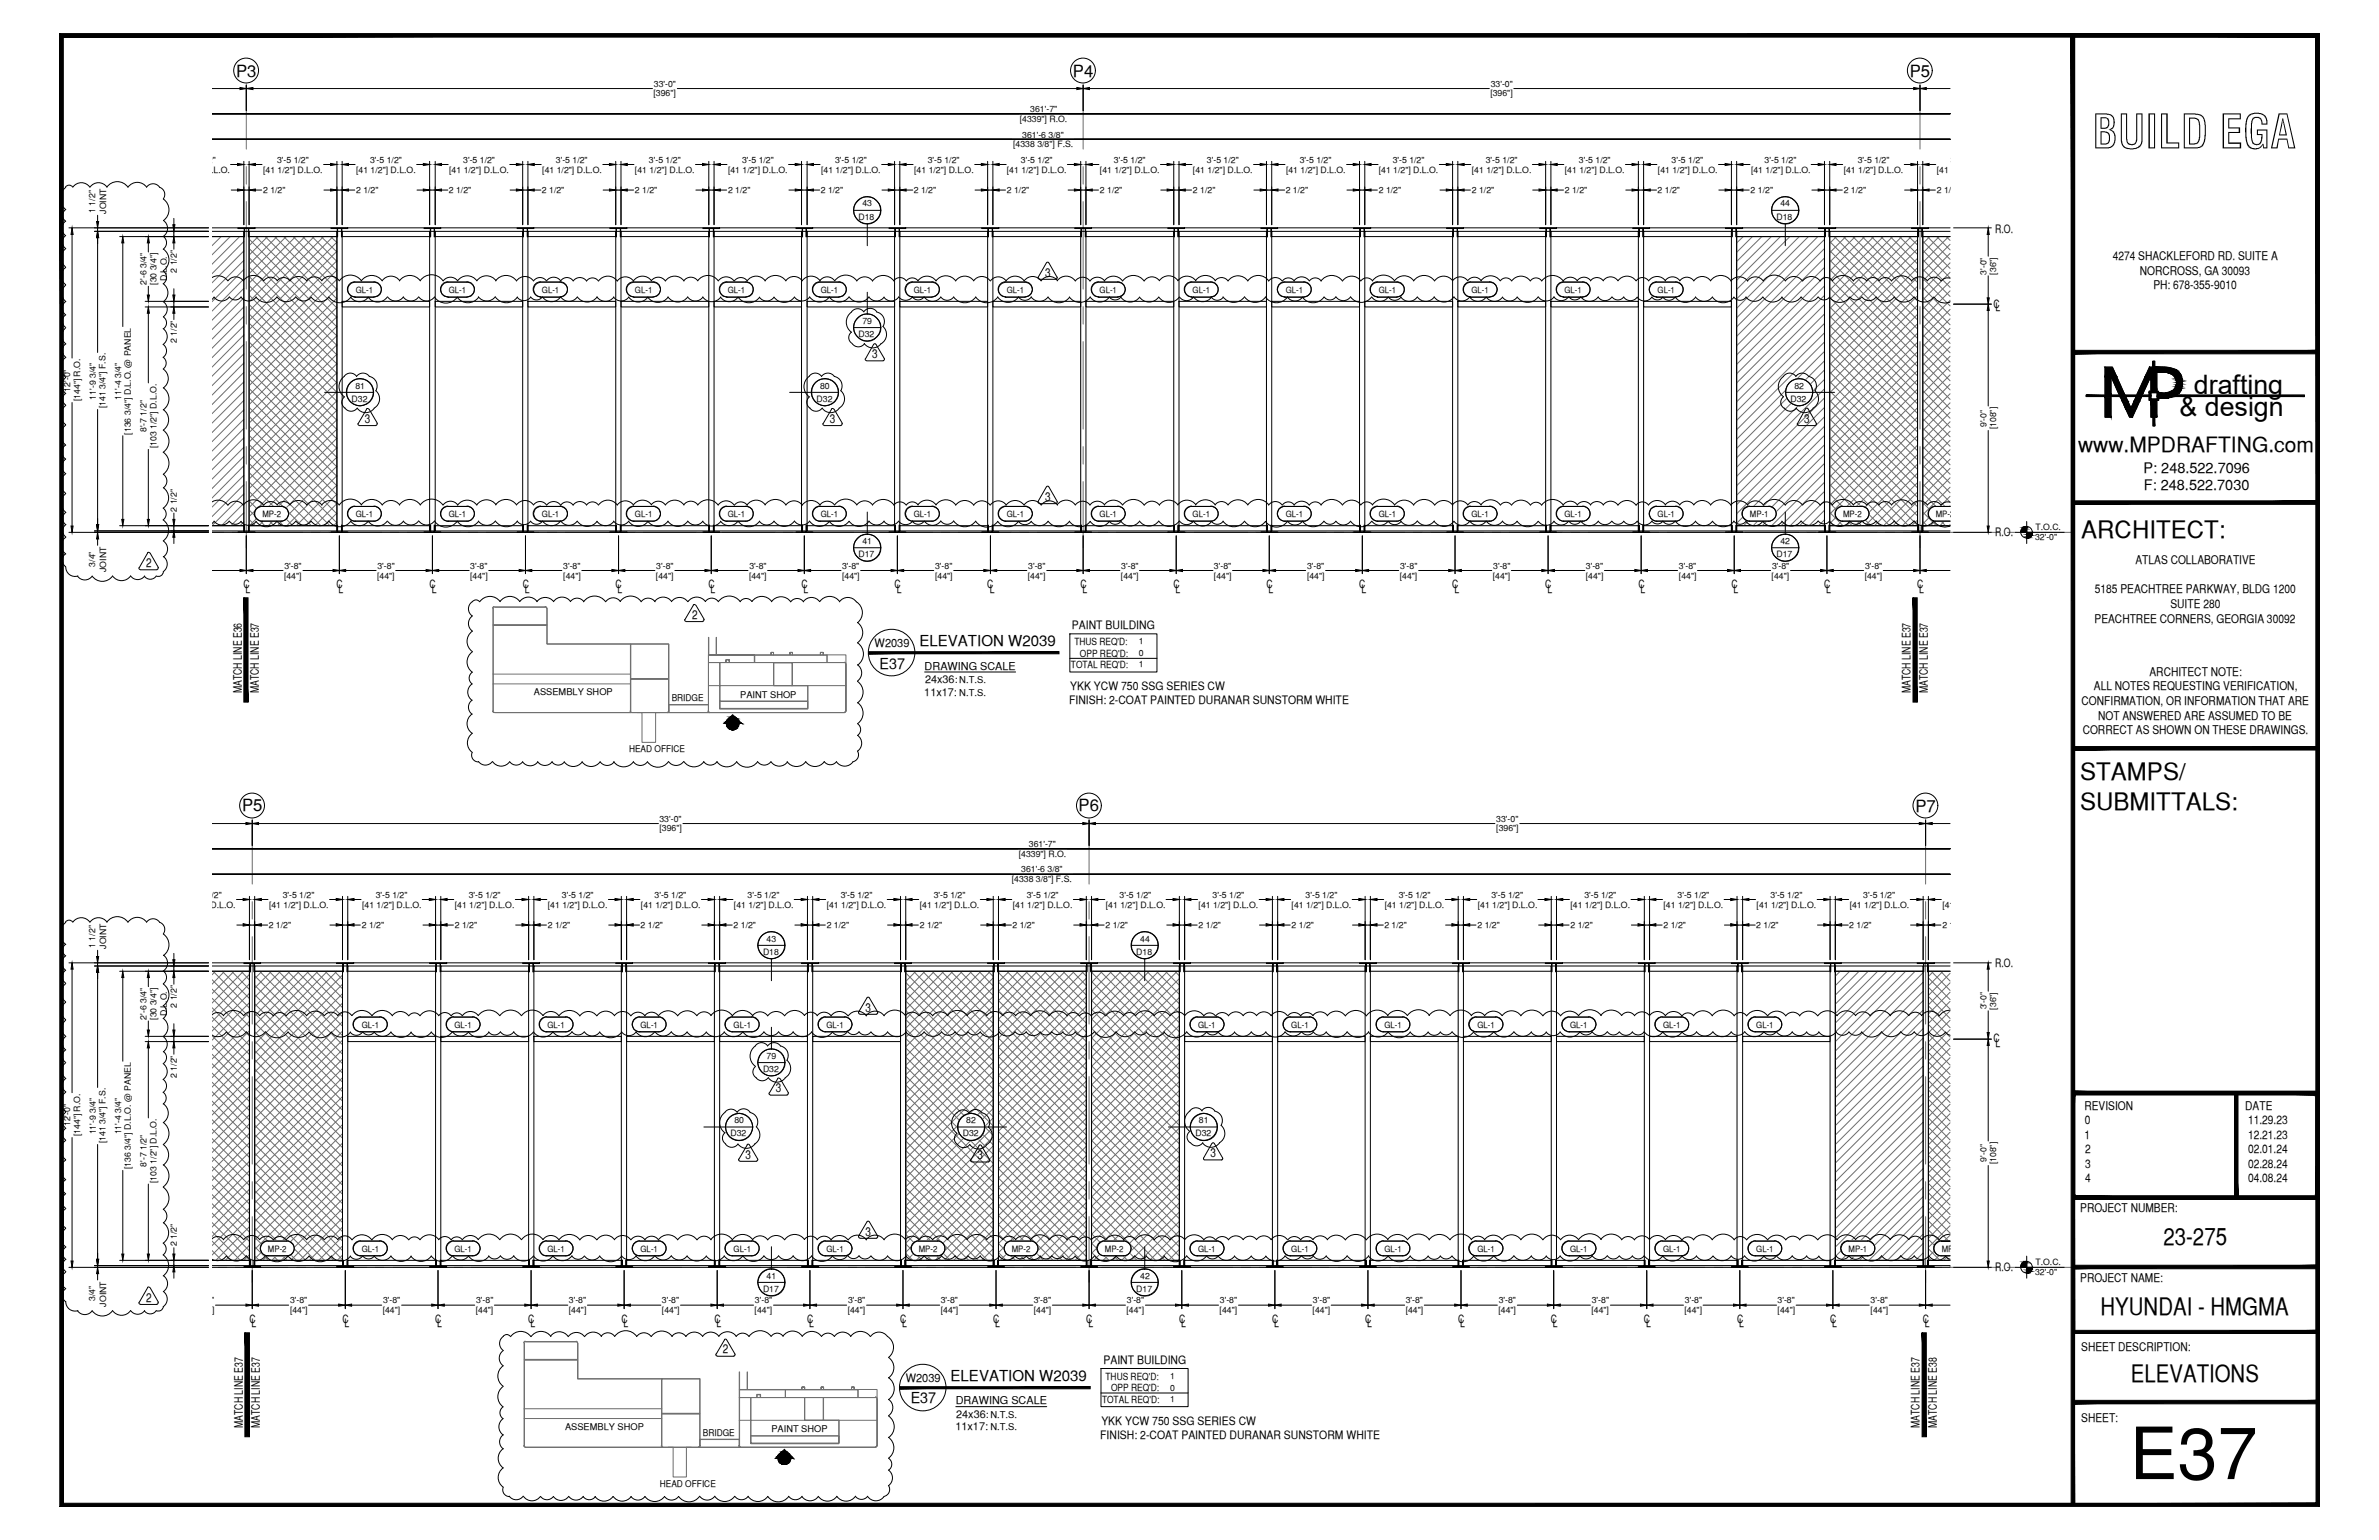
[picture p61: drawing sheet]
<svg xmlns="http://www.w3.org/2000/svg" width="432mm" height="279mm" viewBox="0 0 432 279" stroke-linecap="round" stroke-linejoin="round" font-family="sans-serif">
<defs><g id="words">
<text font-size="13.1" x="386.5" y="268.4">E37</text>
<text font-size="8.5" x="379.8" y="26.9">BUILD EGA</text>
<g font-size="4.9">
<text x="398.2" y="71.5">drafting</text>
<text x="395.6" y="75.5">&amp; design</text>
</g>
<g font-size="4.4">
<text x="377.8" y="97.5">ARCHITECT:</text>
<text x="377.6" y="141.5">STAMPS/</text>
<text x="377.6" y="146.9">SUBMITTALS:</text>
<text x="392.7" y="225.8">23-275</text>
<text x="381.3" y="238.5">HYUNDAI - HMGMA</text>
<text x="386.8" y="250.7">ELEVATIONS</text>
</g>
<text font-size="3.8" x="377.2" y="82">www.MPDRAFTING.com</text>
<g font-size="3">
<text x="42.9" y="13.9">P3</text>
<text x="194.8" y="13.9">P4</text>
<text x="346.6" y="13.9">P5</text>
<text x="43.9" y="147.2">P5</text>
<text x="195.8" y="147.2">P6</text>
<text x="347.7" y="147.3">P7</text>
</g>
<g font-size="2.7">
<text x="166.9" y="117.3">ELEVATION W2039</text>
<text x="159.6" y="121.3">E37</text>
<text x="172.5" y="250.6">ELEVATION W2039</text>
<text x="165.3" y="254.6">E37</text>
</g>
<g font-size="2.6">
<text x="389.1" y="85.8">P: 248.522.7096</text>
<text x="389.1" y="89">F: 248.522.7030</text>
</g>
<g font-size="2.3">
<text x="189.7" y="50.2">3</text>
<text x="158.3" y="65">3</text>
<text x="66.2" y="76.7">3</text>
<text x="150.6" y="76.7">3</text>
<text x="327.5" y="76.7">3</text>
<text x="189.7" y="90.9">3</text>
<text x="26.5" y="102.9">2</text>
<text x="125.6" y="112.3">2</text>
<text x="157.1" y="183.5">3</text>
<text x="140.8" y="198.2">3</text>
<text x="219.7" y="210">3</text>
<text x="135.3" y="210.2">3</text>
<text x="177.4" y="210.3">3</text>
<text x="157.1" y="224.2">3</text>
<text x="26.5" y="236.2">2</text>
<text x="131.2" y="245.6">2</text>
</g>
<g font-size="2.2">
<text x="383.5" y="47.1">4274 SHACKLEFORD RD. SUITE A</text>
<text x="388.4" y="49.8">NORCROSS, GA 30093</text>
<text x="390.8" y="52.5">PH: 678-355-9010</text>
<text x="380.2" y="107.6">5185 PEACHTREE PARKWAY, BLDG 1200</text>
<text x="387.6" y="102.3">ATLAS COLLABORATIVE</text>
<text x="380.2" y="113">PEACHTREE CORNERS, GEORGIA 30092</text>
<text x="394" y="110.3">SUITE 280</text>
<text x="380" y="125.2">ALL NOTES REQUESTING VERIFICATION,</text>
<text x="390.1" y="122.6">ARCHITECT NOTE:</text>
<text x="377.8" y="127.9">CONFIRMATION, OR INFORMATION THAT ARE</text>
<text x="380.8" y="130.6">NOT ANSWERED ARE ASSUMED TO BE</text>
<text x="378" y="133.2">CORRECT AS SHOWN ON THESE DRAWINGS.</text>
<text x="378.3" y="201.3">REVISION</text>
<text x="378.4" y="204">0</text>
<text x="407.5" y="201.3">DATE</text>
<text x="408" y="204">11.29.23</text>
<text x="378.3" y="206.6">1</text>
<text x="378.5" y="209.2">2</text>
<text x="408" y="206.6">12.21.23</text>
<text x="408" y="209.2">02.01.24</text>
<text x="378.5" y="211.9">3</text>
<text x="378.5" y="214.5">4</text>
<text x="408" y="211.9">02.28.24</text>
<text x="408" y="214.5">04.08.24</text>
<text x="377.6" y="219.9">PROJECT NUMBER:</text>
<text x="377.6" y="232.5">PROJECT NAME:</text>
<text x="377.8" y="245.2">SHEET DESCRIPTION:</text>
<text x="377.8" y="257.9">SHEET:</text>
</g>
<g font-size="2.1">
<text x="362.1" y="42.2">R.O.</text>
<text x="361.8" y="55.8">C</text>
<text x="362.2" y="56.5">L</text>
<text x="362.1" y="97.3">R.O.</text>
<text x="44.2" y="106.7">C</text>
<text x="44.6" y="107.5">L</text>
<text x="61.1" y="106.7">C</text>
<text x="61.5" y="107.5">L</text>
<text x="78" y="106.7">C</text>
<text x="78.4" y="107.5">L</text>
<text x="94.9" y="106.7">C</text>
<text x="95.2" y="107.5">L</text>
<text x="111.7" y="106.7">C</text>
<text x="112.1" y="107.5">L</text>
<text x="128.6" y="106.7">C</text>
<text x="129" y="107.5">L</text>
<text x="145.5" y="106.7">C</text>
<text x="145.9" y="107.5">L</text>
<text x="162.4" y="106.7">C</text>
<text x="162.8" y="107.5">L</text>
<text x="179.2" y="106.7">C</text>
<text x="179.6" y="107.5">L</text>
<text x="196.1" y="106.7">C</text>
<text x="196.5" y="107.5">L</text>
<text x="213" y="106.7">C</text>
<text x="213.4" y="107.5">L</text>
<text x="229.9" y="106.7">C</text>
<text x="230.3" y="107.5">L</text>
<text x="246.7" y="106.7">C</text>
<text x="247.1" y="107.5">L</text>
<text x="263.6" y="106.7">C</text>
<text x="264" y="107.5">L</text>
<text x="280.5" y="106.7">C</text>
<text x="280.9" y="107.5">L</text>
<text x="297.4" y="106.7">C</text>
<text x="297.8" y="107.5">L</text>
<text x="314.3" y="106.7">C</text>
<text x="314.6" y="107.5">L</text>
<text x="331.1" y="106.7">C</text>
<text x="331.5" y="107.5">L</text>
<text x="348" y="106.7">C</text>
<text x="348.4" y="107.5">L</text>
<text x="158.7" y="117.5">W2039</text>
<text x="194.6" y="114.1">PAINT BUILDING</text>
<text x="43.9" y="125.8" transform="rotate(-90 43.9 125.8)">MATCH LINE E36</text>
<text x="47" y="125.8" transform="rotate(-90 47 125.8)">MATCH LINE E37</text>
<text x="194.2" y="125.2">YKK YCW 750 SSG SERIES CW</text>
<text x="346.8" y="125.8" transform="rotate(-90 346.8 125.8)">MATCH LINE E37</text>
<text x="349.9" y="125.8" transform="rotate(-90 349.9 125.8)">MATCH LINE E37</text>
<text x="194.1" y="127.8">FINISH: 2-COAT PAINTED DURANAR SUNSTORM WHITE</text>
<text x="362.1" y="175.5">R.O.</text>
<text x="361.8" y="189.1">C</text>
<text x="362.2" y="189.9">L</text>
<text x="362.1" y="230.6">R.O.</text>
<text x="45.3" y="240.1">C</text>
<text x="45.7" y="240.8">L</text>
<text x="62.2" y="240.1">C</text>
<text x="62.5" y="240.8">L</text>
<text x="79" y="240.1">C</text>
<text x="79.4" y="240.8">L</text>
<text x="95.9" y="240.1">C</text>
<text x="96.3" y="240.8">L</text>
<text x="112.8" y="240.1">C</text>
<text x="113.2" y="240.8">L</text>
<text x="129.7" y="240.1">C</text>
<text x="130" y="240.8">L</text>
<text x="146.5" y="240.1">C</text>
<text x="146.9" y="240.8">L</text>
<text x="163.4" y="240.1">C</text>
<text x="163.8" y="240.8">L</text>
<text x="180.3" y="240.1">C</text>
<text x="180.7" y="240.8">L</text>
<text x="197.2" y="240.1">C</text>
<text x="197.5" y="240.8">L</text>
<text x="214" y="240.1">C</text>
<text x="214.4" y="240.8">L</text>
<text x="230.9" y="240.1">C</text>
<text x="231.3" y="240.8">L</text>
<text x="247.8" y="240.1">C</text>
<text x="248.2" y="240.8">L</text>
<text x="264.7" y="240.1">C</text>
<text x="265" y="240.8">L</text>
<text x="281.5" y="240.1">C</text>
<text x="281.9" y="240.8">L</text>
<text x="298.4" y="240.1">C</text>
<text x="298.8" y="240.8">L</text>
<text x="315.3" y="240.1">C</text>
<text x="315.7" y="240.8">L</text>
<text x="332.2" y="240.1">C</text>
<text x="332.5" y="240.8">L</text>
<text x="349" y="240.1">C</text>
<text x="349.4" y="240.8">L</text>
<text x="164.4" y="250.8">W2039</text>
<text x="200.3" y="247.4">PAINT BUILDING</text>
<text x="44.1" y="259.1" transform="rotate(-90 44.1 259.1)">MATCH LINE E37</text>
<text x="47.2" y="259.1" transform="rotate(-90 47.2 259.1)">MATCH LINE E37</text>
<text x="199.7" y="261">FINISH: 2-COAT PAINTED DURANAR SUNSTORM WHITE</text>
<text x="199.9" y="258.4">YKK YCW 750 SSG SERIES CW</text>
<text x="348.4" y="259.1" transform="rotate(-90 348.4 259.1)">MATCH LINE E37</text>
<text x="351.5" y="259.1" transform="rotate(-90 351.5 259.1)">MATCH LINE E38</text>
</g>
<g font-size="2">
<text x="167.8" y="121.5">DRAWING SCALE</text>
<text x="167.9" y="123.9">24x36:</text>
<text x="167.8" y="126.2">11x17:</text>
<text x="173.5" y="254.8">DRAWING SCALE</text>
<text x="173.5" y="257.2">24x36:</text>
<text x="173.4" y="259.5">11x17:</text>
</g>
<g font-size="1.8">
<text x="195" y="117">THUS REQ'D:</text>
<text x="196" y="119.1">OPP REQ'D:</text>
<text x="194.4" y="121.2">TOTAL REQ'D:</text>
<text x="200.7" y="250.3">THUS REQ'D:</text>
<text x="200" y="254.5">TOTAL REQ'D:</text>
<text x="201.7" y="252.4">OPP REQ'D:</text>
</g>
<g font-size="1.7">
<text x="174.1" y="124">N.T.S.</text>
<text x="96.9" y="126.2">ASSEMBLY SHOP</text>
<text x="121.9" y="127.2">BRIDGE</text>
<text x="134.4" y="126.6">PAINT SHOP</text>
<text x="174.1" y="126.2">N.T.S.</text>
<text x="114.2" y="136.5">HEAD OFFICE</text>
<text x="179.8" y="257.2">N.T.S.</text>
<text x="102.6" y="259.5">ASSEMBLY SHOP</text>
<text x="127.6" y="260.5">BRIDGE</text>
<text x="140" y="259.8">PAINT SHOP</text>
<text x="179.8" y="259.5">N.T.S.</text>
<text x="119.8" y="269.8">HEAD OFFICE</text>
</g>
<g font-size="1.6">
<text x="118.6" y="17.5">[396&quot;]</text>
<text x="118.7" y="15.7">33'-0&quot;</text>
<text x="270.5" y="17.5">[396&quot;]</text>
<text x="270.6" y="15.7">33'-0&quot;</text>
<text x="185.1" y="22.1">[4339&quot;] R.O.</text>
<text x="187" y="20.3">361'-7&quot;</text>
<text x="33.4" y="29.5">3'-5 1/2&quot;</text>
<text x="50.3" y="29.5">3'-5 1/2&quot;</text>
<text x="67.2" y="29.5">3'-5 1/2&quot;</text>
<text x="84.1" y="29.5">3'-5 1/2&quot;</text>
<text x="100.9" y="29.5">3'-5 1/2&quot;</text>
<text x="117.8" y="29.5">3'-5 1/2&quot;</text>
<text x="134.7" y="29.5">3'-5 1/2&quot;</text>
<text x="151.6" y="29.5">3'-5 1/2&quot;</text>
<text x="168.4" y="29.5">3'-5 1/2&quot;</text>
<text x="183.9" y="26.7">[4338 3/8&quot;] F.S.</text>
<text x="185.3" y="29.5">3'-5 1/2&quot;</text>
<text x="185.5" y="25">361'-6 3/8&quot;</text>
<text x="202.2" y="29.5">3'-5 1/2&quot;</text>
<text x="219.1" y="29.5">3'-5 1/2&quot;</text>
<text x="235.9" y="29.5">3'-5 1/2&quot;</text>
<text x="252.8" y="29.5">3'-5 1/2&quot;</text>
<text x="269.7" y="29.5">3'-5 1/2&quot;</text>
<text x="286.6" y="29.5">3'-5 1/2&quot;</text>
<text x="303.4" y="29.5">3'-5 1/2&quot;</text>
<text x="320.3" y="29.5">3'-5 1/2&quot;</text>
<text x="337.2" y="29.5">3'-5 1/2&quot;</text>
<text x="30.9" y="31.3">[41 1/2&quot;] D.L.O.</text>
<text x="47.8" y="35.1">2 1/2&quot;</text>
<text x="47.8" y="31.3">[41 1/2&quot;] D.L.O.</text>
<text x="64.6" y="35.1">2 1/2&quot;</text>
<text x="64.6" y="31.3">[41 1/2&quot;] D.L.O.</text>
<text x="81.5" y="35.1">2 1/2&quot;</text>
<text x="81.5" y="31.3">[41 1/2&quot;] D.L.O.</text>
<text x="98.4" y="35.1">2 1/2&quot;</text>
<text x="98.4" y="31.3">[41 1/2&quot;] D.L.O.</text>
<text x="115.3" y="35.1">2 1/2&quot;</text>
<text x="115.3" y="31.3">[41 1/2&quot;] D.L.O.</text>
<text x="132.1" y="35.1">2 1/2&quot;</text>
<text x="132.1" y="31.3">[41 1/2&quot;] D.L.O.</text>
<text x="149" y="35.1">2 1/2&quot;</text>
<text x="149" y="31.3">[41 1/2&quot;] D.L.O.</text>
<text x="165.9" y="35.1">2 1/2&quot;</text>
<text x="165.9" y="31.3">[41 1/2&quot;] D.L.O.</text>
<text x="182.8" y="35.1">2 1/2&quot;</text>
<text x="182.8" y="31.3">[41 1/2&quot;] D.L.O.</text>
<text x="199.6" y="35.1">2 1/2&quot;</text>
<text x="199.6" y="31.3">[41 1/2&quot;] D.L.O.</text>
<text x="216.5" y="35.1">2 1/2&quot;</text>
<text x="216.5" y="31.3">[41 1/2&quot;] D.L.O.</text>
<text x="233.4" y="35.1">2 1/2&quot;</text>
<text x="233.4" y="31.3">[41 1/2&quot;] D.L.O.</text>
<text x="250.3" y="35.1">2 1/2&quot;</text>
<text x="250.3" y="31.3">[41 1/2&quot;] D.L.O.</text>
<text x="267.1" y="35.1">2 1/2&quot;</text>
<text x="267.1" y="31.3">[41 1/2&quot;] D.L.O.</text>
<text x="284" y="35.1">2 1/2&quot;</text>
<text x="284" y="31.3">[41 1/2&quot;] D.L.O.</text>
<text x="300.9" y="35.1">2 1/2&quot;</text>
<text x="300.9" y="31.3">[41 1/2&quot;] D.L.O.</text>
<text x="317.8" y="35.1">2 1/2&quot;</text>
<text x="317.8" y="31.3">[41 1/2&quot;] D.L.O.</text>
<text x="334.6" y="35.1">2 1/2&quot;</text>
<text x="334.6" y="31.3">[41 1/2&quot;] D.L.O.</text>
<text x="351.5" y="35.1">2 1/2&quot;</text>
<text x="351.5" y="31.3">[41 1/2&quot;] D.L.O.</text>
<text x="17.3" y="38.6" transform="rotate(-90 17.3 38.6)">1 1/2&quot;</text>
<text x="19.2" y="38.8" transform="rotate(-90 19.2 38.8)">JOINT</text>
<text x="155.8" y="39.9">D18</text>
<text x="156.5" y="37.5">43</text>
<text x="322.5" y="39.9">D18</text>
<text x="323.2" y="37.5">44</text>
<text x="26.6" y="51.7" transform="rotate(-90 26.6 51.7)">2'-6 3/4&quot;</text>
<text x="28.4" y="51.7" transform="rotate(-90 28.4 51.7)">[30 3/4&quot;]</text>
<text x="30.3" y="51.1" transform="rotate(-90 30.3 51.1)">D.L.O.</text>
<text x="32.1" y="49.5" transform="rotate(-90 32.1 49.5)">2 1/2&quot;</text>
<text x="64.6" y="53.1">GL-1</text>
<text x="81.5" y="53.1">GL-1</text>
<text x="98.4" y="53.1">GL-1</text>
<text x="115.3" y="53.1">GL-1</text>
<text x="132.1" y="53.1">GL-1</text>
<text x="149" y="53.1">GL-1</text>
<text x="165.9" y="53.1">GL-1</text>
<text x="182.8" y="53.1">GL-1</text>
<text x="199.6" y="53.1">GL-1</text>
<text x="216.5" y="53.1">GL-1</text>
<text x="233.4" y="53.1">GL-1</text>
<text x="250.3" y="53.1">GL-1</text>
<text x="267.1" y="53.1">GL-1</text>
<text x="284" y="53.1">GL-1</text>
<text x="300.9" y="53.1">GL-1</text>
<text x="360.6" y="49.8" transform="rotate(-90 360.6 49.8)">3'-0&quot;</text>
<text x="362.3" y="49.8" transform="rotate(-90 362.3 49.8)">[36&quot;]</text>
<text x="156.5" y="58.7">79</text>
<text x="32.1" y="62.2" transform="rotate(-90 32.1 62.2)">2 1/2&quot;</text>
<text x="155.8" y="61.2">D32</text>
<text x="12.8" y="71.1" transform="rotate(-90 12.8 71.1)">12'-0&quot;</text>
<text x="64.5" y="70.5">81</text>
<text x="148.8" y="70.5">80</text>
<text x="325.7" y="70.5">82</text>
<text x="14.5" y="72.8" transform="rotate(-90 14.5 72.8)">[144&quot;] R.O.</text>
<text x="17.4" y="72.5" transform="rotate(-90 17.4 72.5)">11'-9 3/4&quot;</text>
<text x="19.2" y="74.1" transform="rotate(-90 19.2 74.1)">[141 3/4&quot;] F.S.</text>
<text x="22" y="72.5" transform="rotate(-90 22 72.5)">11'-4 3/4&quot;</text>
<text x="63.8" y="72.9">D32</text>
<text x="148.2" y="72.9">D32</text>
<text x="325" y="72.9">D32</text>
<text x="360.6" y="77.5" transform="rotate(-90 360.6 77.5)">9'-0&quot;</text>
<text x="362.3" y="77.9" transform="rotate(-90 362.3 77.9)">[108&quot;]</text>
<text x="23.7" y="78.9" transform="rotate(-90 23.7 78.9)">[136 3/4&quot;] D.L.O. @ PANEL</text>
<text x="26.6" y="78.4" transform="rotate(-90 26.6 78.4)">8'-7 1/2&quot;</text>
<text x="28.4" y="81.3" transform="rotate(-90 28.4 81.3)">[103 1/2&quot;] D.L.O.</text>
<text x="32.1" y="92.8" transform="rotate(-90 32.1 92.8)">2 1/2&quot;</text>
<text x="47.6" y="93.8">MP-2</text>
<text x="64.6" y="93.8">GL-1</text>
<text x="81.5" y="93.8">GL-1</text>
<text x="98.4" y="93.8">GL-1</text>
<text x="115.3" y="93.8">GL-1</text>
<text x="132.1" y="93.8">GL-1</text>
<text x="149" y="93.8">GL-1</text>
<text x="165.9" y="93.8">GL-1</text>
<text x="182.8" y="93.8">GL-1</text>
<text x="199.6" y="93.8">GL-1</text>
<text x="216.5" y="93.8">GL-1</text>
<text x="233.4" y="93.8">GL-1</text>
<text x="250.3" y="93.8">GL-1</text>
<text x="267.1" y="93.8">GL-1</text>
<text x="284" y="93.8">GL-1</text>
<text x="300.9" y="93.8">GL-1</text>
<text x="317.6" y="93.8">MP-1</text>
<text x="334.5" y="93.8">MP-2</text>
<text x="351.3" y="93.8">MP-2</text>
<text x="155.8" y="101.1">D17</text>
<text x="156.5" y="98.7">41</text>
<text x="322.5" y="101.1">D17</text>
<text x="323.2" y="98.7">42</text>
<text x="369.4" y="98">32'-0&quot;</text>
<text x="369.4" y="96.1">T.O.C.</text>
<text x="17.3" y="102.8" transform="rotate(-90 17.3 102.8)">3/4&quot;</text>
<text x="19.2" y="103.8" transform="rotate(-90 19.2 103.8)">JOINT</text>
<text x="51.6" y="105">[44&quot;]</text>
<text x="51.6" y="103.2">3'-8&quot;</text>
<text x="68.5" y="105">[44&quot;]</text>
<text x="68.5" y="103.2">3'-8&quot;</text>
<text x="85.3" y="103.2">3'-8&quot;</text>
<text x="85.3" y="105">[44&quot;]</text>
<text x="102.2" y="103.2">3'-8&quot;</text>
<text x="102.2" y="105">[44&quot;]</text>
<text x="119.1" y="105">[44&quot;]</text>
<text x="119.1" y="103.2">3'-8&quot;</text>
<text x="136" y="105">[44&quot;]</text>
<text x="136" y="103.2">3'-8&quot;</text>
<text x="152.8" y="103.2">3'-8&quot;</text>
<text x="152.8" y="105">[44&quot;]</text>
<text x="169.7" y="103.2">3'-8&quot;</text>
<text x="169.7" y="105">[44&quot;]</text>
<text x="186.6" y="105">[44&quot;]</text>
<text x="186.6" y="103.2">3'-8&quot;</text>
<text x="203.5" y="105">[44&quot;]</text>
<text x="203.5" y="103.2">3'-8&quot;</text>
<text x="220.3" y="103.2">3'-8&quot;</text>
<text x="220.3" y="105">[44&quot;]</text>
<text x="237.2" y="103.2">3'-8&quot;</text>
<text x="237.2" y="105">[44&quot;]</text>
<text x="254.1" y="105">[44&quot;]</text>
<text x="254.1" y="103.2">3'-8&quot;</text>
<text x="271" y="105">[44&quot;]</text>
<text x="271" y="103.2">3'-8&quot;</text>
<text x="287.8" y="103.2">3'-8&quot;</text>
<text x="287.8" y="105">[44&quot;]</text>
<text x="304.7" y="103.2">3'-8&quot;</text>
<text x="304.7" y="105">[44&quot;]</text>
<text x="321.6" y="105">[44&quot;]</text>
<text x="321.6" y="103.2">3'-8&quot;</text>
<text x="338.5" y="105">[44&quot;]</text>
<text x="338.5" y="103.2">3'-8&quot;</text>
<text x="206.7" y="116.9">1</text>
<text x="206.7" y="119.1">0</text>
<text x="206.7" y="121">1</text>
<text x="119.7" y="149.1">33'-0&quot;</text>
<text x="271.6" y="149.1">33'-0&quot;</text>
<text x="119.7" y="150.8">[396&quot;]</text>
<text x="184.9" y="155.4">[4339&quot;] R.O.</text>
<text x="186.8" y="153.7">361'-7&quot;</text>
<text x="271.6" y="150.8">[396&quot;]</text>
<text x="183.6" y="160">[4338 3/8&quot;] F.S.</text>
<text x="185.4" y="158.2">361'-6 3/8&quot;</text>
<text x="31.9" y="164.7">[41 1/2&quot;] D.L.O.</text>
<text x="34.5" y="162.9">3'-5 1/2&quot;</text>
<text x="48.8" y="164.7">[41 1/2&quot;] D.L.O.</text>
<text x="51.3" y="162.9">3'-5 1/2&quot;</text>
<text x="65.7" y="164.7">[41 1/2&quot;] D.L.O.</text>
<text x="68.2" y="162.9">3'-5 1/2&quot;</text>
<text x="82.5" y="164.7">[41 1/2&quot;] D.L.O.</text>
<text x="85.1" y="162.9">3'-5 1/2&quot;</text>
<text x="99.4" y="164.7">[41 1/2&quot;] D.L.O.</text>
<text x="102" y="162.9">3'-5 1/2&quot;</text>
<text x="116.3" y="164.7">[41 1/2&quot;] D.L.O.</text>
<text x="118.8" y="162.9">3'-5 1/2&quot;</text>
<text x="133.2" y="164.7">[41 1/2&quot;] D.L.O.</text>
<text x="135.7" y="162.9">3'-5 1/2&quot;</text>
<text x="150.1" y="164.7">[41 1/2&quot;] D.L.O.</text>
<text x="152.6" y="162.9">3'-5 1/2&quot;</text>
<text x="166.9" y="164.7">[41 1/2&quot;] D.L.O.</text>
<text x="169.5" y="162.9">3'-5 1/2&quot;</text>
<text x="183.8" y="164.7">[41 1/2&quot;] D.L.O.</text>
<text x="186.4" y="162.9">3'-5 1/2&quot;</text>
<text x="200.7" y="164.7">[41 1/2&quot;] D.L.O.</text>
<text x="203.2" y="162.9">3'-5 1/2&quot;</text>
<text x="217.6" y="164.7">[41 1/2&quot;] D.L.O.</text>
<text x="220.1" y="162.9">3'-5 1/2&quot;</text>
<text x="234.4" y="164.7">[41 1/2&quot;] D.L.O.</text>
<text x="237" y="162.9">3'-5 1/2&quot;</text>
<text x="251.3" y="164.7">[41 1/2&quot;] D.L.O.</text>
<text x="253.9" y="162.9">3'-5 1/2&quot;</text>
<text x="268.2" y="164.7">[41 1/2&quot;] D.L.O.</text>
<text x="270.7" y="162.9">3'-5 1/2&quot;</text>
<text x="285.1" y="164.7">[41 1/2&quot;] D.L.O.</text>
<text x="287.6" y="162.9">3'-5 1/2&quot;</text>
<text x="301.9" y="164.7">[41 1/2&quot;] D.L.O.</text>
<text x="304.5" y="162.9">3'-5 1/2&quot;</text>
<text x="318.8" y="164.7">[41 1/2&quot;] D.L.O.</text>
<text x="321.4" y="162.9">3'-5 1/2&quot;</text>
<text x="335.7" y="164.7">[41 1/2&quot;] D.L.O.</text>
<text x="338.2" y="162.9">3'-5 1/2&quot;</text>
<text x="352.6" y="164.7">[41 1/2&quot;] D.L.O.</text>
<text x="17.3" y="172" transform="rotate(-90 17.3 172)">1 1/2&quot;</text>
<text x="19.2" y="172.1" transform="rotate(-90 19.2 172.1)">JOINT</text>
<text x="48.8" y="168.3">2 1/2&quot;</text>
<text x="65.7" y="168.3">2 1/2&quot;</text>
<text x="82.5" y="168.3">2 1/2&quot;</text>
<text x="99.4" y="168.3">2 1/2&quot;</text>
<text x="116.3" y="168.3">2 1/2&quot;</text>
<text x="133.2" y="168.3">2 1/2&quot;</text>
<text x="138.5" y="173.2">D18</text>
<text x="139.1" y="170.8">43</text>
<text x="150.1" y="168.3">2 1/2&quot;</text>
<text x="166.9" y="168.3">2 1/2&quot;</text>
<text x="183.8" y="168.3">2 1/2&quot;</text>
<text x="200.7" y="168.3">2 1/2&quot;</text>
<text x="206.2" y="173.2">D18</text>
<text x="206.9" y="170.8">44</text>
<text x="217.6" y="168.3">2 1/2&quot;</text>
<text x="234.4" y="168.3">2 1/2&quot;</text>
<text x="251.3" y="168.3">2 1/2&quot;</text>
<text x="268.2" y="168.3">2 1/2&quot;</text>
<text x="285.1" y="168.3">2 1/2&quot;</text>
<text x="301.9" y="168.3">2 1/2&quot;</text>
<text x="318.8" y="168.3">2 1/2&quot;</text>
<text x="335.7" y="168.3">2 1/2&quot;</text>
<text x="352.6" y="168.3">2 1/2&quot;</text>
<text x="26.6" y="185" transform="rotate(-90 26.6 185)">2'-6 3/4&quot;</text>
<text x="28.4" y="185" transform="rotate(-90 28.4 185)">[30 3/4&quot;]</text>
<text x="30.3" y="184.4" transform="rotate(-90 30.3 184.4)">D.L.O.</text>
<text x="32.1" y="182.8" transform="rotate(-90 32.1 182.8)">2 1/2&quot;</text>
<text x="360.6" y="183.1" transform="rotate(-90 360.6 183.1)">3'-0&quot;</text>
<text x="362.3" y="183.2" transform="rotate(-90 362.3 183.2)">[36&quot;]</text>
<text x="65.7" y="186.4">GL-1</text>
<text x="82.5" y="186.4">GL-1</text>
<text x="99.4" y="186.4">GL-1</text>
<text x="116.3" y="186.4">GL-1</text>
<text x="133.2" y="186.4">GL-1</text>
<text x="150" y="186.4">GL-1</text>
<text x="217.5" y="186.4">GL-1</text>
<text x="234.4" y="186.4">GL-1</text>
<text x="251.3" y="186.4">GL-1</text>
<text x="268.2" y="186.4">GL-1</text>
<text x="285" y="186.4">GL-1</text>
<text x="301.9" y="186.4">GL-1</text>
<text x="318.8" y="186.4">GL-1</text>
<text x="32.1" y="195.6" transform="rotate(-90 32.1 195.6)">2 1/2&quot;</text>
<text x="138.5" y="194.5">D32</text>
<text x="139.1" y="192.1">79</text>
<text x="133.3" y="203.8">80</text>
<text x="175.4" y="203.8">82</text>
<text x="217.6" y="203.8">81</text>
<text x="12.8" y="204.3" transform="rotate(-90 12.8 204.3)">12'-0&quot;</text>
<text x="14.5" y="206.2" transform="rotate(-90 14.5 206.2)">[144&quot;] R.O.</text>
<text x="17.4" y="205.8" transform="rotate(-90 17.4 205.8)">11'-9 3/4&quot;</text>
<text x="19.2" y="207.5" transform="rotate(-90 19.2 207.5)">[141 3/4&quot;] F.S.</text>
<text x="22" y="205.8" transform="rotate(-90 22 205.8)">11'-4 3/4&quot;</text>
<text x="132.6" y="206.2">D32</text>
<text x="174.8" y="206.2">D32</text>
<text x="217" y="206.2">D32</text>
<text x="23.7" y="212.2" transform="rotate(-90 23.7 212.2)">[136 3/4&quot;] D.L.O. @ PANEL</text>
<text x="26.6" y="211.7" transform="rotate(-90 26.6 211.7)">8'-7 1/2&quot;</text>
<text x="28.4" y="214.6" transform="rotate(-90 28.4 214.6)">[103 1/2&quot;] D.L.O.</text>
<text x="360.6" y="210.8" transform="rotate(-90 360.6 210.8)">9'-0&quot;</text>
<text x="362.3" y="211.3" transform="rotate(-90 362.3 211.3)">[108&quot;]</text>
<text x="32.1" y="226.1" transform="rotate(-90 32.1 226.1)">2 1/2&quot;</text>
<text x="48.6" y="227.1">MP-2</text>
<text x="65.7" y="227.1">GL-1</text>
<text x="82.5" y="227.1">GL-1</text>
<text x="99.4" y="227.1">GL-1</text>
<text x="116.3" y="227.1">GL-1</text>
<text x="133.2" y="227.1">GL-1</text>
<text x="150" y="227.1">GL-1</text>
<text x="166.8" y="227.1">MP-2</text>
<text x="183.6" y="227.1">MP-2</text>
<text x="200.5" y="227.1">MP-2</text>
<text x="217.5" y="227.1">GL-1</text>
<text x="234.4" y="227.1">GL-1</text>
<text x="251.3" y="227.1">GL-1</text>
<text x="268.2" y="227.1">GL-1</text>
<text x="285" y="227.1">GL-1</text>
<text x="301.9" y="227.1">GL-1</text>
<text x="318.8" y="227.1">GL-1</text>
<text x="335.5" y="227.1">MP-1</text>
<text x="352.4" y="227.1">MP-2</text>
<text x="139.1" y="232">41</text>
<text x="206.9" y="232">42</text>
<text x="369.4" y="231.3">32'-0&quot;</text>
<text x="369.4" y="229.4">T.O.C.</text>
<text x="17.3" y="236.1" transform="rotate(-90 17.3 236.1)">3/4&quot;</text>
<text x="19.2" y="237" transform="rotate(-90 19.2 237)">JOINT</text>
<text x="35.8" y="236.5">3'-8&quot;</text>
<text x="35.8" y="238.3">[44&quot;]</text>
<text x="52.6" y="236.5">3'-8&quot;</text>
<text x="52.6" y="238.3">[44&quot;]</text>
<text x="69.5" y="238.3">[44&quot;]</text>
<text x="69.5" y="236.5">3'-8&quot;</text>
<text x="86.4" y="238.3">[44&quot;]</text>
<text x="86.4" y="236.5">3'-8&quot;</text>
<text x="103.3" y="236.5">3'-8&quot;</text>
<text x="103.3" y="238.3">[44&quot;]</text>
<text x="120.1" y="236.5">3'-8&quot;</text>
<text x="120.1" y="238.3">[44&quot;]</text>
<text x="137" y="238.3">[44&quot;]</text>
<text x="137" y="236.5">3'-8&quot;</text>
<text x="138.5" y="234.4">D17</text>
<text x="153.9" y="238.3">[44&quot;]</text>
<text x="153.9" y="236.5">3'-8&quot;</text>
<text x="170.8" y="236.5">3'-8&quot;</text>
<text x="170.8" y="238.3">[44&quot;]</text>
<text x="187.6" y="236.5">3'-8&quot;</text>
<text x="187.6" y="238.3">[44&quot;]</text>
<text x="204.5" y="238.3">[44&quot;]</text>
<text x="204.5" y="236.5">3'-8&quot;</text>
<text x="206.2" y="234.4">D17</text>
<text x="221.4" y="238.3">[44&quot;]</text>
<text x="221.4" y="236.5">3'-8&quot;</text>
<text x="238.3" y="238.3">[44&quot;]</text>
<text x="238.3" y="236.5">3'-8&quot;</text>
<text x="255.1" y="236.5">3'-8&quot;</text>
<text x="255.1" y="238.3">[44&quot;]</text>
<text x="272" y="238.3">[44&quot;]</text>
<text x="272" y="236.5">3'-8&quot;</text>
<text x="288.9" y="238.3">[44&quot;]</text>
<text x="288.9" y="236.5">3'-8&quot;</text>
<text x="305.8" y="238.3">[44&quot;]</text>
<text x="305.8" y="236.5">3'-8&quot;</text>
<text x="322.6" y="236.5">3'-8&quot;</text>
<text x="322.6" y="238.3">[44&quot;]</text>
<text x="339.5" y="236.5">3'-8&quot;</text>
<text x="339.5" y="238.3">[44&quot;]</text>
<text x="212.4" y="250.3">1</text>
<text x="212.4" y="252.3">0</text>
<text x="212.4" y="254.4">1</text>
</g>
</g></defs>
<!-- layer: GRID LINES -->
<g fill="none" stroke="#6c6c6c" stroke-width=".18">
<path d="M44.7 15v12.1M196.6 15v12.1M348.5 15v12.1M44.7 30.2v3.2M44.7 36.6v15.9M196.6 30.2v3.2M196.6 36.6v15.9M348.5 30.2v3.2M348.5 36.6v15.9M44.7 55.6v3.2M196.6 55.6v3.2M348.5 55.6v3.2"/>
<path d="M44.7 62v15.9M196.6 62v15.9M348.5 62v15.9M38.5 96.6h2.1M42.2 96.6h1.6M44.7 81v3.2M44.7 87.4v12M45.3 96.6h9.6M56.5 96.6h1.6M59.7 96.6h9.5M70.8 96.6h1.6M74 96.6h9.5"/>
<path d="M85.1 96.6h1.6M88.3 96.6h9.5M99.4 96.6h1.6M102.6 96.6h9.5M113.7 96.6h1.6M116.8 96.6h9.6M128 96.6h1.5M131.1 96.6h9.6M142.2 96.6h1.6M145.4 96.6h9.5M156.5 96.6h1.6M159.7 96.6h9.5"/>
<path d="M170.8 96.6h1.6M174 96.6h9.5M185.1 96.6h1.6M188.3 96.6h9.5M196.6 81v3.2M196.6 87.4v12M199.4 96.6h1.6M202.6 96.6h9.5M213.7 96.6h1.6M216.9 96.6h9.5M228 96.6h1.6M231.1 96.6h9.6"/>
<path d="M242.3 96.6h1.5M245.4 96.6h9.6M256.5 96.6h1.6M259.7 96.6h9.5M270.8 96.6h1.6M274 96.6h9.5M285.1 96.6h1.6M288.3 96.6h9.5M299.4 96.6h1.6M302.6 96.6h9.5M313.7 96.6h1.6M316.9 96.6h9.5"/>
<path d="M328 96.6h1.6M331.2 96.6h9.5M342.3 96.6h1.6M345.5 96.6h8.4M348.5 81v3.2M348.5 87.4v12M354.1 96.6h8.7M364.4 96.6h1.6M367.5 96.6h8.7M45.8 148.4v12M197.7 148.4v12M349.5 148.4v12"/>
<path d="M45.8 163.6v3.2M45.8 169.9v15.9M197.7 163.6v3.2M197.7 169.9v15.9M349.5 163.6v3.2M349.5 169.9v15.9M45.8 189v3.2M45.8 195.3v15.9M197.7 189v3.2M197.7 195.3v15.9M349.5 189v3.2M349.5 195.3v15.9"/>
<path d="M45.8 214.4v3.2M197.7 214.4v3.2M349.5 214.4v3.2M39.6 229.9h1.5M42.7 229.9h9.6M45.8 220.7v12M53.8 229.9h1.6M57 229.9h9.5M68.1 229.9h1.6M71.3 229.9h9.5M82.4 229.9h1.6M85.6 229.9h9.5"/>
<path d="M96.7 229.9h1.6M99.9 229.9h9.5M111 229.9h1.6M114.2 229.9h9.6M125.3 229.9h1.6M128.5 229.9h9.5M139.6 229.9h1.6M142.8 229.9h9.5M153.9 229.9h1.6M157.1 229.9h9.5M168.2 229.9h1.6M171.4 229.9h9.5"/>
<path d="M182.5 229.9h1.6M185.7 229.9h9.5M196.8 229.9h1.6M197.7 220.7v12M200 229.9h9.5M211.1 229.9h1.6M214.2 229.9h9.6M225.4 229.9h1.5M228.5 229.9h9.6M239.6 229.9h1.6M242.8 229.9h9.5M253.9 229.9h1.6"/>
<path d="M257.1 229.9h9.5M268.2 229.9h1.6M271.4 229.9h9.5M282.5 229.9h1.6M285.7 229.9h9.5M296.8 229.9h1.6M300 229.9h9.5M311.1 229.9h1.6M314.3 229.9h9.5M325.4 229.9h1.6M328.5 229.9h9.6M339.7 229.9h1.5"/>
<path d="M342.8 229.9h9.6M349.5 220.7v12M353.9 229.9h.1M354.1 229.9h8.7M364.4 229.9h1.6M367.5 229.9h8.7"/>
</g>
<g fill="none" stroke="#000" stroke-width=".18">
<circle cx="44.7" cy="12.8" r="2.25"/>
<circle cx="196.6" cy="12.8" r="2.25"/>
<circle cx="348.5" cy="12.8" r="2.25"/>
<circle cx="45.8" cy="146.1" r="2.25"/>
<circle cx="197.6" cy="146.1" r="2.25"/>
<circle cx="349.5" cy="146.1" r="2.25"/>
</g>
<!-- layer: DIM -->
<g fill="none" stroke="#000" stroke-width=".18">
<path d="M38.5 16.1h5.1M44.7 15.5v4.6M45.9 16.1h72.5M122.9 16.1h72.6M196.6 15.5v4.6M197.7 16.1h72.6M274.8 16.1h72.5M348.5 15.5v4.6M349.6 16.1h4.3M17.7 39.1v1.1M31.6 39.6v1.2M38.5 25.3h315.4"/>
<path d="M38.5 20.6h315.4M41.8 29.8h1.3M42 34.5h1.1M44.3 29.3v11.5M44.3 34.5h.9M45.2 29.3v11.5M46.4 29.8h1.2M46.4 34.5h1.1M58.7 29.8h1.3M58.8 34.5h1.2M61.2 34.5h.9M61.2 29.3v11.5"/>
<path d="M62.1 29.3v11.5M63.2 29.8h1.3M63.2 34.5h1.2M75.6 29.8h1.2M75.7 34.5h1.1M78 34.5h1M78 29.3v11.5M79 29.3v11.5M80.1 29.8h1.2M80.1 34.5h1.2M92.5 29.8h1.2M92.6 34.5h1.1"/>
<path d="M94.9 34.5h.9M94.9 29.3v11.5M95.8 29.3v11.5M97 29.8h1.2M97 34.5h1.2M109.4 29.8h1.2M109.5 34.5h1.1M111.8 34.5h.9M111.8 29.3v11.5M112.7 29.3v11.5M113.9 29.8h1.2M113.9 34.5h1.1"/>
<path d="M126.2 29.8h1.3M126.3 34.5h1.2M128.7 34.5h.9M128.7 29.3v11.5M129.6 29.3v11.5M130.7 29.8h1.3M130.7 34.5h1.2M143.1 29.8h1.2M143.2 34.5h1.1M145.5 34.5h1M145.5 29.3v11.5M146.5 29.3v11.5"/>
<path d="M147.6 29.8h1.2M147.6 34.5h1.2M160 29.8h1.2M160.1 34.5h1.1M162.4 34.5h.9M162.4 29.3v11.5M163.3 29.3v11.5M164.5 29.8h1.2M164.5 34.5h1.2M176.9 29.8h1.2M177 34.5h1.1M179.3 34.5h.9"/>
<path d="M179.3 29.3v11.5M180.2 29.3v11.5M181.4 29.8h1.2M181.4 34.5h1.1M193.7 29.8h1.3M193.9 34.5h1.1M196.2 34.5h.9M196.2 29.3v11.5M197.1 29.3v11.5M198.2 29.8h1.3M198.2 34.5h1.2M210.6 29.8h1.2"/>
<path d="M210.7 34.5h1.1M213 34.5h1M213 29.3v11.5M214 29.3v11.5M215.1 29.8h1.2M215.1 34.5h1.2M227.5 29.8h1.2M227.6 34.5h1.1M229.9 34.5h.9M229.9 29.3v11.5M230.8 29.3v11.5M232 29.8h1.2"/>
<path d="M232 34.5h1.2M244.4 29.8h1.2M244.5 34.5h1.1M246.8 34.5h.9M246.8 29.3v11.5M247.7 29.3v11.5M248.9 29.8h1.2M248.9 34.5h1.1M261.2 29.8h1.3M261.4 34.5h1.1M263.7 34.5h.9M263.7 29.3v11.5"/>
<path d="M264.6 29.3v11.5M265.7 29.8h1.3M265.7 34.5h1.2M278.1 29.8h1.2M278.2 34.5h1.1M280.5 34.5h1M280.5 29.3v11.5M281.5 29.3v11.5M282.6 29.8h1.2M282.6 34.5h1.2M295 29.8h1.2M295.1 34.5h1.1"/>
<path d="M297.4 34.5h.9M297.4 29.3v11.5M298.3 29.3v11.5M299.5 29.8h1.2M299.5 34.5h1.2M311.9 29.8h1.2M312 34.5h1.1M314.3 34.5h.9M314.3 29.3v11.5M315.2 29.3v11.5M316.4 29.8h1.2M316.4 34.5h1.1"/>
<path d="M328.7 29.8h1.3M328.9 34.5h1.1M331.2 34.5h.9M331.2 29.3v11.5M332.1 29.3v11.5M333.2 29.8h1.3M333.2 34.5h1.2M345.6 29.8h1.2M345.7 34.5h1.1M348 34.5h1M348 29.3v11.5M349 29.3v11.5"/>
<path d="M350.1 29.8h1.2M350.1 34.5h1.2M12.5 41.3h25.3M13.1 42.5v22.5M17.1 42h20.7M17.7 41.3v.7M17.7 43.1v20.8M21.7 42.9h16.1M22.3 44.1v15.1M26.4 55.7h11.4M26.4 54.7h11.4M26.9 44.1v1.6"/>
<path d="M26.9 51.9v1.6M26.9 56.8v12.7M31.6 42v.9M31.6 44.1v1.1M31.6 52.4v1.1M31.6 54.7v1M31.6 56.8v1.2M354.6 41.3h6.8M354.6 55.2h6.8M360.9 42.5v4M360.9 50v4M360.9 56.3v17.4"/>
<path d="M13.1 73v22.4M17.7 74.3v20.9M22.3 79.1v15.1M360.9 78.1v17.3M12.5 96.6h25.3M17.1 96.3h20.7M17.7 96.3v.3M17.7 97.8v1.1M21.7 95.4h16.1M26.9 81.5v12.7M31.6 93.1v1.1M31.6 95.4v.9"/>
<path d="M31.6 97.5v1.1M44.7 97.2v6.9M61.6 97.2v6.9M78.5 97.2v6.9M95.4 97.2v6.9M112.3 97.2v6.9M129.1 97.2v6.9M146 97.2v6.9M162.9 97.2v6.9M179.8 97.2v6.9M196.6 97.2v6.9M213.5 97.2v6.9"/>
<path d="M230.4 97.2v6.9M247.3 97.2v6.9M264.1 97.2v6.9M281 97.2v6.9M297.9 97.2v6.9M314.8 97.2v6.9M331.6 97.2v6.9M348.5 97.2v6.9M354.6 96.6h6.8M38.5 103.5h5.1M45.9 103.5h5.5M55 103.5h5.5"/>
<path d="M62.7 103.5h5.6M71.8 103.5h5.5M79.6 103.5h5.6M88.7 103.5h5.5M96.5 103.5h5.5M105.6 103.5h5.5M113.4 103.5h5.5M122.5 103.5h5.5M130.2 103.5h5.6M139.3 103.5h5.5M147.1 103.5h5.6M156.2 103.5h5.5"/>
<path d="M164 103.5h5.5M173.1 103.5h5.5M180.9 103.5h5.5M190 103.5h5.5M197.7 103.5h5.6M206.8 103.5h5.5M214.6 103.5h5.6M223.7 103.5h5.5M231.5 103.5h5.5M240.6 103.5h5.5M248.4 103.5h5.5M257.5 103.5h5.5"/>
<path d="M265.2 103.5h5.6M274.3 103.5h5.5M282.1 103.5h5.6M291.2 103.5h5.5M299 103.5h5.5M308.1 103.5h5.5M315.9 103.5h5.5M325 103.5h5.5M332.7 103.5h5.6M341.8 103.5h5.5M349.6 103.5h4.3M38.5 149.4h6.1"/>
<path d="M38.5 158.6h315.4M38.5 154h315.4M45.8 148.8v4.6M46.9 149.4h72.6M124 149.4h72.5M197.7 148.8v4.6M198.8 149.4h72.5M275.8 149.4h72.6M349.5 148.8v4.6M350.7 149.4h3.2M12.5 174.7h25.3M13.1 175.8v22.4"/>
<path d="M17.1 175.3h20.7M17.7 172.4v1.1M17.7 174.7v.6M17.7 176.4v20.9M21.7 176.2h16.1M22.3 177.4v15.1M26.9 177.4v1.6M31.6 173v1.1M31.6 175.3v.9M31.6 177.4v1.2M42.9 163.2h1.2M43 167.8h1.1"/>
<path d="M45.3 162.6v11.5M45.3 167.8h.9M46.2 162.6v11.5M47.4 163.2h1.2M47.4 167.8h1.2M59.8 163.2h1.2M59.9 167.8h1.1M62.2 167.8h.9M62.2 162.6v11.5M63.1 162.6v11.5M64.3 163.2h1.2M64.3 167.8h1.1"/>
<path d="M76.6 163.2h1.3M76.8 167.8h1.1M79.1 167.8h.9M79.1 162.6v11.5M80 162.6v11.5M81.2 163.2h1.2M81.2 167.8h1.1M93.5 163.2h1.2M93.6 167.8h1.1M95.9 167.8h1M95.9 162.6v11.5M96.9 162.6v11.5"/>
<path d="M98 163.2h1.3M98 167.8h1.2M110.4 163.2h1.2M110.5 167.8h1.1M112.8 167.8h.9M112.8 162.6v11.5M113.7 162.6v11.5M114.9 163.2h1.2M114.9 167.8h1.2M127.3 163.2h1.2M127.4 167.8h1.1M129.7 167.8h.9"/>
<path d="M129.7 162.6v11.5M130.6 162.6v11.5M131.8 163.2h1.2M131.8 167.8h1.1M144.1 163.2h1.3M144.3 167.8h1.1M146.6 167.8h.9M146.6 162.6v11.5M147.5 162.6v11.5M148.7 163.2h1.2M148.7 167.8h1.1M161 163.2h1.2"/>
<path d="M161.1 167.8h1.1M163.4 167.8h1M163.4 162.6v11.5M164.4 162.6v11.5M165.5 163.2h1.3M165.5 167.8h1.2M177.9 163.2h1.2M178 167.8h1.1M180.3 167.8h.9M180.3 162.6v11.5M181.2 162.6v11.5M182.4 163.2h1.2"/>
<path d="M182.4 167.8h1.2M194.8 163.2h1.2M194.9 167.8h1.1M197.2 167.8h.9M197.2 162.6v11.5M198.1 162.6v11.5M199.3 163.2h1.2M199.3 167.8h1.1M211.6 163.2h1.3M211.8 167.8h1.1M214.1 167.8h.9M214.1 162.6v11.5"/>
<path d="M215 162.6v11.5M216.2 163.2h1.2M216.2 167.8h1.1M228.5 163.2h1.3M228.6 167.8h1.2M230.9 167.8h1M230.9 162.6v11.5M231.9 162.6v11.5M233 163.2h1.3M233 167.8h1.2M245.4 163.2h1.2M245.5 167.8h1.1"/>
<path d="M247.8 167.8h.9M247.8 162.6v11.5M248.7 162.6v11.5M249.9 163.2h1.2M249.9 167.8h1.2M262.3 163.2h1.2M262.4 167.8h1.1M264.7 167.8h.9M264.7 162.6v11.5M265.6 162.6v11.5M266.8 163.2h1.2M266.8 167.8h1.1"/>
<path d="M279.1 163.2h1.3M279.3 167.8h1.1M281.6 167.8h.9M281.6 162.6v11.5M282.5 162.6v11.5M283.7 163.2h1.2M283.7 167.8h1.1M296 163.2h1.3M296.1 167.8h1.2M298.4 167.8h1M298.4 162.6v11.5M299.4 162.6v11.5"/>
<path d="M300.5 163.2h1.3M300.5 167.8h1.2M312.9 163.2h1.2M313 167.8h1.1M315.3 167.8h1M315.3 162.6v11.5M316.3 162.6v11.5M317.4 163.2h1.2M317.4 167.8h1.2M329.8 163.2h1.2M329.9 167.8h1.1M332.2 162.6v11.5"/>
<path d="M332.2 167.8h.9M333.1 162.6v11.5M334.3 163.2h1.2M334.3 167.8h1.2M346.7 163.2h1.2M346.8 167.8h1.1M349.1 167.8h.9M349.1 162.6v11.5M350 162.6v11.5M351.2 163.2h1.2M351.2 167.8h1.1M354.6 174.7h6.8"/>
<path d="M360.9 175.8v4M26.4 189h11.4M26.4 188h11.4M26.9 185.2v1.7M26.9 190.1v12.7M31.6 185.7v1.2M31.6 188v1M31.6 190.1v1.2M354.6 188.5h6.8M360.9 183.4v3.9M360.9 189.7v17.3M13.1 206.4v22.4"/>
<path d="M17.7 207.6v20.9M22.3 212.3v15.2M26.9 214.8v12.7M360.9 211.5v17.3M12.5 229.9h25.3M17.1 229.6h20.7M17.7 229.6v.3M17.7 231.1v1.1M21.7 228.7h16.1M31.6 226.4v1.1M31.6 228.7v.9M31.6 230.8v1.1"/>
<path d="M39.1 236.8h5.5M45.8 230.5v6.9M46.9 236.8h5.5M56 236.8h5.5M62.7 230.5v6.9M63.8 236.8h5.5M72.9 236.8h5.5M79.5 230.5v6.9M80.6 236.8h5.6M89.7 236.8h5.5M96.4 230.5v6.9M97.5 236.8h5.6"/>
<path d="M106.6 236.8h5.5M113.3 230.5v6.9M114.4 236.8h5.6M123.5 236.8h5.5M130.2 230.5v6.9M131.3 236.8h5.5M140.4 236.8h5.5M147 230.5v6.9M148.2 236.8h5.5M157.3 236.8h5.5M163.9 230.5v6.9M165 236.8h5.6"/>
<path d="M174.1 236.8h5.5M180.8 230.5v6.9M181.9 236.8h5.6M191 236.8h5.5M197.7 230.5v6.9M198.8 236.8h5.5M207.9 236.8h5.5M214.5 230.5v6.9M215.7 236.8h5.5M224.8 236.8h5.5M231.4 230.5v6.9M232.5 236.8h5.6"/>
<path d="M241.6 236.8h5.5M248.3 230.5v6.9M249.4 236.8h5.6M258.5 236.8h5.5M265.2 230.5v6.9M266.3 236.8h5.5M275.4 236.8h5.5M282 230.5v6.9M283.2 236.8h5.5M292.3 236.8h5.5M298.9 230.5v6.9M300 236.8h5.6"/>
<path d="M309.1 236.8h5.5M315.8 230.5v6.9M316.9 236.8h5.6M326 236.8h5.5M332.7 230.5v6.9M333.8 236.8h5.5M342.9 236.8h5.5M349.5 230.5v6.9M350.7 236.8h3.2M354.6 229.9h6.8"/>
</g>
<g fill="#000" stroke="#000" stroke-width=".18">
<path d="M43.6 15.9l1.1 .2-1.1 .2zM44.7 16.1l1.2-.2v.4zM195.5 15.9l1.1 .2-1.1 .2zM196.6 16.1l1.1-.2v.4zM347.3 15.9l1.2 .2-1.2 .2zM348.5 16.1l1.1-.2v.4zM43.1 29.7l1.2 .1-1.2 .2zM43.1 34.3l1.2 .2-1.2 .2zM45.2 34.5l1.2-.2v.4zM45.2 29.8l1.2-.1v.3zM60 29.7l1.2 .1-1.2 .2zM60 34.3l1.2 .2-1.2 .2z"/>
<path d="M62.1 34.5l1.1-.2v.4zM62.1 29.8l1.1-.1v.3zM76.8 29.7l1.2 .1-1.2 .2zM76.8 34.3l1.2 .2-1.2 .2zM79 34.5l1.1-.2v.4zM79 29.8l1.1-.1v.3zM93.7 29.7l1.2 .1-1.2 .2zM93.7 34.3l1.2 .2-1.2 .2zM95.8 34.5l1.2-.2v.4zM95.8 29.8l1.2-.1v.3zM110.6 29.7l1.2 .1-1.2 .2zM110.6 34.3l1.2 .2-1.2 .2z"/>
<path d="M112.7 34.5l1.2-.2v.4zM112.7 29.8l1.2-.1v.3zM127.5 29.7l1.2 .1-1.2 .2zM127.5 34.3l1.2 .2-1.2 .2zM129.6 34.5l1.1-.2v.4zM129.6 29.8l1.1-.1v.3zM144.3 29.7l1.2 .1-1.2 .2zM144.3 34.3l1.2 .2-1.2 .2zM146.5 34.5l1.1-.2v.4zM146.5 29.8l1.1-.1v.3zM161.2 29.7l1.2 .1-1.2 .2zM161.2 34.3l1.2 .2-1.2 .2z"/>
<path d="M163.3 34.5l1.2-.2v.4zM163.3 29.8l1.2-.1v.3zM178.1 29.7l1.2 .1-1.2 .2zM178.1 34.3l1.2 .2-1.2 .2zM180.2 34.5l1.2-.2v.4zM180.2 29.8l1.2-.1v.3zM195 29.7l1.2 .1-1.2 .2zM195 34.3l1.2 .2-1.2 .2zM197.1 34.5l1.1-.2v.4zM197.1 29.8l1.1-.1v.3zM211.8 29.7l1.2 .1-1.2 .2zM211.8 34.3l1.2 .2-1.2 .2z"/>
<path d="M214 34.5l1.1-.2v.4zM214 29.8l1.1-.1v.3zM228.7 29.7l1.2 .1-1.2 .2zM228.7 34.3l1.2 .2-1.2 .2zM230.8 34.5l1.2-.2v.4zM230.8 29.8l1.2-.1v.3zM245.6 29.7l1.2 .1-1.2 .2zM245.6 34.3l1.2 .2-1.2 .2zM247.7 34.5l1.2-.2v.4zM247.7 29.8l1.2-.1v.3zM262.5 29.7l1.2 .1-1.2 .2zM262.5 34.3l1.2 .2-1.2 .2z"/>
<path d="M264.6 34.5l1.1-.2v.4zM264.6 29.8l1.1-.1v.3zM279.3 29.7l1.2 .1-1.2 .2zM279.3 34.3l1.2 .2-1.2 .2zM281.5 34.5l1.1-.2v.4zM281.5 29.8l1.1-.1v.3zM296.2 29.7l1.2 .1-1.2 .2zM296.2 34.3l1.2 .2-1.2 .2zM298.3 34.5l1.2-.2v.4zM298.3 29.8l1.2-.1v.3zM313.1 34.3l1.2 .2-1.2 .2zM313.1 29.7l1.2 .1-1.2 .2z"/>
<path d="M315.2 34.5l1.2-.2v.4zM315.2 29.8l1.2-.1v.3zM330 29.7l1.2 .1-1.2 .2zM330 34.3l1.2 .2-1.2 .2zM332.1 34.5l1.1-.2v.4zM332.1 29.8l1.1-.1v.3zM346.8 29.7l1.2 .1-1.2 .2zM346.8 34.3l1.2 .2-1.2 .2zM349 34.5l1.1-.2v.4zM349 29.8l1.1-.1v.3zM13.1 41.3l.2 1.2h-.4zM17.7 42l.2 1.1h-.4z"/>
<path d="M17.5 40.2h.4l-.2 1.1zM22.3 42.9l.2 1.2h-.4zM26.9 55.7l.2 1.1h-.4zM26.9 42.9l.2 1.2h-.4zM26.7 53.5h.4l-.2 1.2zM31.4 40.8h.3l-.1 1.2zM31.6 42.9l.1 1.2h-.3zM31.4 53.5h.3l-.1 1.2zM31.6 55.7l.1 1.1h-.3zM360.9 55.2l.2 1.1h-.4zM360.9 41.3l.2 1.2h-.4zM360.7 54h.4l-.2 1.2z"/>
<path d="M12.9 95.4h.4l-.2 1.2zM17.5 95.2h.4l-.2 1.1zM17.7 96.6l.2 1.2h-.4zM22.1 94.2h.4l-.2 1.2zM26.7 94.2h.4l-.2 1.2zM31.6 96.3l.1 1.2h-.3zM31.4 94.2h.3l-.1 1.2zM360.7 95.4h.4l-.2 1.2zM43.6 103.3l1.1 .2-1.1 .2zM44.7 103.5l1.2-.2v.4zM60.5 103.3l1.1 .2-1.1 .2zM61.6 103.5l1.1-.2v.4z"/>
<path d="M77.3 103.3l1.2 .2-1.2 .2zM78.5 103.5l1.1-.2v.4zM94.2 103.3l1.2 .2-1.2 .2zM95.4 103.5l1.1-.2v.4zM111.1 103.3l1.2 .2-1.2 .2zM112.3 103.5l1.1-.2v.4zM128 103.3l1.1 .2-1.1 .2zM129.1 103.5l1.1-.2v.4zM144.8 103.3l1.2 .2-1.2 .2zM146 103.5l1.1-.2v.4zM161.7 103.3l1.2 .2-1.2 .2zM162.9 103.5l1.1-.2v.4z"/>
<path d="M178.6 103.3l1.2 .2-1.2 .2zM179.8 103.5l1.1-.2v.4zM195.5 103.3l1.1 .2-1.1 .2zM196.6 103.5l1.1-.2v.4zM212.3 103.3l1.2 .2-1.2 .2zM213.5 103.5l1.1-.2v.4zM229.2 103.3l1.2 .2-1.2 .2zM230.4 103.5l1.1-.2v.4zM246.1 103.3l1.2 .2-1.2 .2zM247.3 103.5l1.1-.2v.4zM263 103.3l1.1 .2-1.1 .2zM264.1 103.5l1.1-.2v.4z"/>
<path d="M279.8 103.3l1.2 .2-1.2 .2zM281 103.5l1.1-.2v.4zM296.7 103.3l1.2 .2-1.2 .2zM297.9 103.5l1.1-.2v.4zM313.6 103.3l1.2 .2-1.2 .2zM314.8 103.5l1.1-.2v.4zM330.5 103.3l1.1 .2-1.1 .2zM331.6 103.5l1.1-.2v.4zM347.3 103.3l1.2 .2-1.2 .2zM348.5 103.5l1.1-.2v.4zM44.6 149.2l1.2 .2-1.2 .2zM45.8 149.4l1.1-.2v.4z"/>
<path d="M196.5 149.2l1.2 .2-1.2 .2zM197.7 149.4l1.1-.2v.4zM348.4 149.2l1.1 .2-1.1 .2zM349.5 149.4l1.2-.2v.4zM13.1 174.7l.2 1.1h-.4zM17.7 175.3l.2 1.1h-.4zM17.5 173.5h.4l-.2 1.2zM22.3 176.2l.2 1.2h-.4zM26.9 176.2l.2 1.2h-.4zM31.4 174.1h.3l-.1 1.2zM31.6 176.2l.1 1.2h-.3zM44.1 163l1.2 .2-1.2 .2z"/>
<path d="M44.1 167.6l1.2 .2-1.2 .2zM46.2 167.8l1.2-.2v.4zM46.2 163.2l1.2-.2v.4zM61 163l1.2 .2-1.2 .2zM61 167.6l1.2 .2-1.2 .2zM63.1 167.8l1.2-.2v.4zM63.1 163.2l1.2-.2v.4zM77.9 163l1.2 .2-1.2 .2zM77.9 167.6l1.2 .2-1.2 .2zM80 167.8l1.2-.2v.4zM80 163.2l1.2-.2v.4zM94.7 163l1.2 .2-1.2 .2z"/>
<path d="M94.7 167.6l1.2 .2-1.2 .2zM96.9 167.8l1.1-.2v.4zM96.9 163.2l1.1-.2v.4zM111.6 163l1.2 .2-1.2 .2zM111.6 167.6l1.2 .2-1.2 .2zM113.7 167.8l1.2-.2v.4zM113.7 163.2l1.2-.2v.4zM128.5 163l1.2 .2-1.2 .2zM128.5 167.6l1.2 .2-1.2 .2zM130.6 167.8l1.2-.2v.4zM130.6 163.2l1.2-.2v.4zM145.4 163l1.2 .2-1.2 .2z"/>
<path d="M145.4 167.6l1.2 .2-1.2 .2zM147.5 167.8l1.2-.2v.4zM147.5 163.2l1.2-.2v.4zM162.2 167.6l1.2 .2-1.2 .2zM162.2 163l1.2 .2-1.2 .2zM164.4 167.8l1.1-.2v.4zM164.4 163.2l1.1-.2v.4zM179.1 163l1.2 .2-1.2 .2zM179.1 167.6l1.2 .2-1.2 .2zM181.2 167.8l1.2-.2v.4zM181.2 163.2l1.2-.2v.4zM196 163l1.2 .2-1.2 .2z"/>
<path d="M196 167.6l1.2 .2-1.2 .2zM198.1 167.8l1.2-.2v.4zM198.1 163.2l1.2-.2v.4zM212.9 163l1.2 .2-1.2 .2zM212.9 167.6l1.2 .2-1.2 .2zM215 167.8l1.2-.2v.4zM215 163.2l1.2-.2v.4zM229.8 163l1.1 .2-1.1 .2zM229.8 167.6l1.1 .2-1.1 .2zM231.9 167.8l1.1-.2v.4zM231.9 163.2l1.1-.2v.4zM246.6 163l1.2 .2-1.2 .2z"/>
<path d="M246.6 167.6l1.2 .2-1.2 .2zM248.7 167.8l1.2-.2v.4zM248.7 163.2l1.2-.2v.4zM263.5 163l1.2 .2-1.2 .2zM263.5 167.6l1.2 .2-1.2 .2zM265.6 167.8l1.2-.2v.4zM265.6 163.2l1.2-.2v.4zM280.4 163l1.2 .2-1.2 .2zM280.4 167.6l1.2 .2-1.2 .2zM282.5 167.8l1.2-.2v.4zM282.5 163.2l1.2-.2v.4zM297.3 163l1.1 .2-1.1 .2z"/>
<path d="M297.3 167.6l1.1 .2-1.1 .2zM299.4 167.8l1.1-.2v.4zM299.4 163.2l1.1-.2v.4zM314.1 163l1.2 .2-1.2 .2zM314.1 167.6l1.2 .2-1.2 .2zM316.3 167.8l1.1-.2v.4zM316.3 163.2l1.1-.2v.4zM331 167.6l1.2 .2-1.2 .2zM331 163l1.2 .2-1.2 .2zM333.1 167.8l1.2-.2v.4zM333.1 163.2l1.2-.2v.4zM347.9 163l1.2 .2-1.2 .2z"/>
<path d="M347.9 167.6l1.2 .2-1.2 .2zM350 167.8l1.2-.2v.4zM350 163.2l1.2-.2v.4zM360.9 174.7l.2 1.1h-.4zM26.9 189l.2 1.1h-.4zM26.7 186.9h.4l-.2 1.1zM31.4 186.9h.3l-.1 1.1zM31.6 189l.1 1.1h-.3zM360.9 188.5l.2 1.2h-.4zM360.7 187.3h.4l-.2 1.2zM12.9 228.8h.4l-.2 1.1zM17.5 228.5h.4l-.2 1.1z"/>
<path d="M17.7 229.9l.2 1.2h-.4zM22.1 227.5h.4l-.2 1.2zM26.7 227.5h.4l-.2 1.2zM31.6 229.6l.1 1.2h-.3zM31.4 227.5h.3l-.1 1.2zM44.6 236.6l1.2 .2-1.2 .2zM45.8 236.8l1.1-.2v.4zM61.5 236.6l1.2 .2-1.2 .2zM62.7 236.8l1.1-.2v.4zM78.4 236.6l1.1 .2-1.1 .2zM79.5 236.8l1.1-.2v.4zM95.2 236.6l1.2 .2-1.2 .2z"/>
<path d="M96.4 236.8l1.1-.2v.4zM112.1 236.6l1.2 .2-1.2 .2zM113.3 236.8l1.1-.2v.4zM129 236.6l1.2 .2-1.2 .2zM130.2 236.8l1.1-.2v.4zM145.9 236.6l1.1 .2-1.1 .2zM147 236.8l1.2-.2v.4zM162.8 236.6l1.1 .2-1.1 .2zM163.9 236.8l1.1-.2v.4zM179.6 236.6l1.2 .2-1.2 .2zM180.8 236.8l1.1-.2v.4zM196.5 236.6l1.2 .2-1.2 .2z"/>
<path d="M197.7 236.8l1.1-.2v.4zM213.4 236.6l1.1 .2-1.1 .2zM214.5 236.8l1.2-.2v.4zM230.3 236.6l1.1 .2-1.1 .2zM231.4 236.8l1.1-.2v.4zM247.1 236.6l1.2 .2-1.2 .2zM248.3 236.8l1.1-.2v.4zM264 236.6l1.2 .2-1.2 .2zM265.2 236.8l1.1-.2v.4zM280.9 236.6l1.1 .2-1.1 .2zM282 236.8l1.2-.2v.4zM297.8 236.6l1.1 .2-1.1 .2z"/>
<path d="M298.9 236.8l1.1-.2v.4zM314.6 236.6l1.2 .2-1.2 .2zM315.8 236.8l1.1-.2v.4zM331.5 236.6l1.2 .2-1.2 .2zM332.7 236.8l1.1-.2v.4zM348.4 236.6l1.1 .2-1.1 .2zM349.5 236.8l1.2-.2v.4zM360.7 228.8h.4l-.2 1.1z"/>
</g>
<!-- layer: ROUGH OPENING -->
<path d="M38.5 41.3h315.4M38.5 96.6h315.4M38.5 174.7h315.4M38.5 229.9h315.4" fill="none" stroke="#000" stroke-width=".18"/>
<!-- layer: COMPONENTS -->
<g fill="none" stroke="#000" stroke-width=".18">
<path d="M38.5 42h5.8v.9h-5.8M44.3 42h.9v54.3h-.9zM45.2 42h16v.9h-16zM61.2 42h.9v54.3h-.9zM62.1 54.7h15.9v1h-15.9zM62.1 42h15.9v.9h-15.9zM78 42h1v54.3h-1zM79 54.7h15.9v1h-15.9zM79 42h15.9v.9h-15.9zM94.9 42h.9v54.3h-.9zM95.8 54.7h16v1h-16zM95.8 42h16v.9h-16z"/>
<path d="M111.8 42h.9v54.3h-.9zM112.7 54.7h16v1h-16zM112.7 42h16v.9h-16zM128.7 42h.9v54.3h-.9zM129.6 54.7h15.9v1h-15.9zM129.6 42h15.9v.9h-15.9zM145.5 42h1v54.3h-1zM146.5 54.7h15.9v1h-15.9zM146.5 42h15.9v.9h-15.9zM162.4 42h.9v54.3h-.9zM163.3 54.7h16v1h-16zM163.3 42h16v.9h-16z"/>
<path d="M179.3 42h.9v54.3h-.9zM180.2 54.7h16v1h-16zM180.2 42h16v.9h-16zM196.2 42h.9v54.3h-.9zM197.1 54.7h15.9v1h-15.9zM197.1 42h15.9v.9h-15.9zM213 42h1v54.3h-1zM214 54.7h15.9v1h-15.9zM214 42h15.9v.9h-15.9zM229.9 42h.9v54.3h-.9zM230.8 54.7h16v1h-16zM230.8 42h16v.9h-16z"/>
<path d="M246.8 42h.9v54.3h-.9zM247.7 54.7h16v1h-16zM247.7 42h16v.9h-16zM263.7 42h.9v54.3h-.9zM264.6 54.7h15.9v1h-15.9zM264.6 42h15.9v.9h-15.9zM280.5 42h1v54.3h-1zM281.5 54.7h15.9v1h-15.9zM281.5 42h15.9v.9h-15.9zM297.4 42h.9v54.3h-.9zM298.3 54.7h16v1h-16zM298.3 42h16v.9h-16z"/>
<path d="M314.3 42h.9v54.3h-.9zM315.2 42h16v.9h-16zM331.2 42h.9v54.3h-.9zM332.1 42h15.9v.9h-15.9zM348 42h1v54.3h-1zM353.9 42h-4.9v.9h4.9M38.5 95.4h5.8v.9h-5.8M45.2 95.4h16v.9h-16zM62.1 95.4h15.9v.9h-15.9zM79 95.4h15.9v.9h-15.9zM95.8 95.4h16v.9h-16zM112.7 95.4h16v.9h-16z"/>
<path d="M129.6 95.4h15.9v.9h-15.9zM146.5 95.4h15.9v.9h-15.9zM163.3 95.4h16v.9h-16zM180.2 95.4h16v.9h-16zM197.1 95.4h15.9v.9h-15.9zM214 95.4h15.9v.9h-15.9zM230.8 95.4h16v.9h-16zM247.7 95.4h16v.9h-16zM264.6 95.4h15.9v.9h-15.9zM281.5 95.4h15.9v.9h-15.9zM298.3 95.4h16v.9h-16zM315.2 95.4h16v.9h-16z"/>
<path d="M332.1 95.4h15.9v.9h-15.9zM353.9 95.4h-4.9v.9h4.9M38.5 175.3h6.8v.9h-6.8M45.3 175.3h.9v54.3h-.9zM46.2 175.3h16v.9h-16zM62.2 175.3h.9v54.3h-.9zM63.1 175.3h16v.9h-16zM79.1 175.3h.9v54.3h-.9zM80 175.3h15.9v.9h-15.9zM95.9 175.3h1v54.3h-1zM96.9 175.3h15.9v.9h-15.9zM112.8 175.3h.9v54.3h-.9z"/>
<path d="M113.7 175.3h16v.9h-16zM129.7 175.3h.9v54.3h-.9zM130.6 175.3h16v.9h-16zM146.6 175.3h.9v54.3h-.9zM147.5 175.3h15.9v.9h-15.9zM163.4 175.3h1v54.3h-1zM164.4 175.3h15.9v.9h-15.9zM180.3 175.3h.9v54.3h-.9zM181.2 175.3h16v.9h-16zM197.2 175.3h.9v54.3h-.9zM198.1 175.3h16v.9h-16zM214.1 175.3h.9v54.3h-.9z"/>
<path d="M215 175.3h15.9v.9h-15.9zM230.9 175.3h1v54.3h-1zM231.9 175.3h15.9v.9h-15.9zM247.8 175.3h.9v54.3h-.9zM248.7 175.3h16v.9h-16zM264.7 175.3h.9v54.3h-.9zM265.6 175.3h16v.9h-16zM281.6 175.3h.9v54.3h-.9zM282.5 175.3h15.9v.9h-15.9zM298.4 175.3h1v54.3h-1zM299.4 175.3h15.9v.9h-15.9zM315.3 175.3h1v54.3h-1z"/>
<path d="M316.3 175.3h15.9v.9h-15.9zM332.2 175.3h.9v54.3h-.9zM333.1 175.3h16v.9h-16zM349.1 175.3h.9v54.3h-.9zM353.9 175.3h-3.9v.9h3.9M63.1 188h16v1h-16zM80 188h15.9v1h-15.9zM96.9 188h15.9v1h-15.9zM113.7 188h16v1h-16zM130.6 188h16v1h-16zM147.5 188h15.9v1h-15.9zM215 188h15.9v1h-15.9z"/>
<path d="M231.9 188h15.9v1h-15.9zM248.7 188h16v1h-16zM265.6 188h16v1h-16zM282.5 188h15.9v1h-15.9zM299.4 188h15.9v1h-15.9zM316.3 188h15.9v1h-15.9zM38.5 228.7h6.8v.9h-6.8M46.2 228.7h16v.9h-16zM63.1 228.7h16v.9h-16zM80 228.7h15.9v.9h-15.9zM96.9 228.7h15.9v.9h-15.9zM113.7 228.7h16v.9h-16z"/>
<path d="M130.6 228.7h16v.9h-16zM147.5 228.7h15.9v.9h-15.9zM164.4 228.7h15.9v.9h-15.9zM181.2 228.7h16v.9h-16zM198.1 228.7h16v.9h-16zM215 228.7h15.9v.9h-15.9zM231.9 228.7h15.9v.9h-15.9zM248.7 228.7h16v.9h-16zM265.6 228.7h16v.9h-16zM282.5 228.7h15.9v.9h-15.9zM299.4 228.7h15.9v.9h-15.9zM316.3 228.7h15.9v.9h-15.9z"/>
<path d="M333.1 228.7h16v.9h-16zM353.9 228.7h-3.9v.9h3.9"/>
</g>
<!-- layer: LIGHT_2 -->
<g fill="none" stroke="#6c6c6c" stroke-width=".18">
<path d="M40.1 42.9l-1.6 1.7M41.8 42.9l-3.3 3.3M43.5 42.9l-5 5M44.3 43.8l-5.8 5.9M44.3 45.5l-5.8 5.8M44.3 47.2l-5.8 5.8M44.3 48.9l-5.8 5.8M44.3 50.6l-5.8 5.9M44.3 52.3l-5.8 5.8M44.3 54l-5.8 5.8M44.3 55.7l-5.8 5.8M44.3 57.4l-5.8 5.8"/>
<path d="M44.3 59.1l-5.8 5.8M316.4 42.9l-1.2 1.2M318.1 42.9l-2.9 2.9M319.8 42.9l-4.6 4.5M321.5 42.9l-6.3 6.2M323.2 42.9l-8 8M324.9 42.9l-9.7 9.6M326.6 42.9l-11.4 11.3M328.2 42.9l-13 13M329.9 42.9l-14.7 14.8M331.2 43.4l-16 15.9M331.2 45.1l-16 15.9"/>
<path d="M331.2 46.8l-16 15.9M331.2 48.5l-16 15.9M331.2 50.2l-16 15.9M331.2 51.9l-16 15.9M331.2 53.6l-16 15.9M331.2 55.2l-16 16M331.2 57l-16 15.9M331.2 58.7l-16 15.9M44.3 60.8l-5.8 5.8M44.3 62.5l-5.8 5.8M44.3 64.2l-5.8 5.8M44.3 65.8l-5.8 5.9"/>
<path d="M44.3 67.6l-5.8 5.8M44.3 69.3l-5.8 5.8M44.3 71l-5.8 5.8M44.3 72.6l-5.8 5.9M44.3 74.4l-5.8 5.7M44.3 76.1l-5.8 5.8M44.3 77.7l-5.8 5.9M44.3 79.4l-5.8 5.8M331.2 60.4l-16 15.9M331.2 62l-16 16M331.2 63.8l-16 15.9M331.2 65.5l-16 15.8"/>
<path d="M331.2 67.1l-16 16M331.2 68.8l-16 16M331.2 70.5l-16 15.9M331.2 72.2l-16 15.9M331.2 73.9l-16 16M331.2 75.6l-16 16M331.2 77.3l-16 15.9M331.2 79l-16 15.9M44.3 81.2l-5.8 5.7M44.3 82.8l-5.8 5.8M44.3 84.5l-5.8 5.9M44.3 86.2l-5.8 5.8"/>
<path d="M44.3 87.9l-5.8 5.8M44.3 89.6l-5.8 5.8M44.3 91.3l-4.1 4.1M44.3 93l-2.4 2.4M44.3 94.7l-.7 .7M331.2 80.7l-14.7 14.7M331.2 82.4l-13 13M331.2 84.1l-11.4 11.3M331.2 85.8l-9.6 9.6M331.2 87.5l-7.9 7.9M331.2 89.2l-6.3 6.2M331.2 90.9l-4.6 4.5"/>
<path d="M331.2 92.6l-2.8 2.8M331.2 94.3l-1.1 1.1M334 176.2l-.9 .9M335.7 176.2l-2.6 2.6M337.4 176.2l-4.3 4.3M339.1 176.2l-6 6M340.8 176.2l-7.7 7.7M342.5 176.2l-9.4 9.4M344.2 176.2l-11.1 11.1M345.9 176.2l-12.8 12.8M347.6 176.2l-14.5 14.5M349.1 176.5l-16 15.8"/>
<path d="M349.1 178.2l-16 15.9M349.1 179.8l-16 16M349.1 181.5l-16 16M349.1 183.3l-16 15.8M349.1 184.9l-16 16M349.1 186.6l-16 16M349.1 188.3l-16 15.9M349.1 190l-16 15.9M349.1 191.7l-16 15.9M349.1 193.4l-16 15.9M349.1 195.1l-16 15.9M349.1 196.8l-16 15.9"/>
<path d="M349.1 198.5l-16 15.9M349.1 200.2l-16 15.9M349.1 201.9l-16 15.9M349.1 203.6l-16 15.9M349.1 205.3l-16 15.9M349.1 206.9l-16 16M349.1 208.7l-16 15.9M349.1 210.4l-16 15.9M349.1 212l-16 16M349.1 213.7l-15 15M349.1 215.5l-13.3 13.2M349.1 217.1l-11.6 11.6"/>
<path d="M349.1 218.8l-9.9 9.9M349.1 220.5l-8.2 8.2M349.1 222.2l-6.5 6.5M349.1 223.9l-4.8 4.8M349.1 225.6l-3.1 3.1M349.1 227.3l-1.4 1.4"/>
</g>
<!-- layer: BRAKE METAL -->
<path d="M38.5 42.9h5.8v52.5h-5.8M45.2 42.9h16v52.5h-16zM315.2 42.9h16v52.5h-16zM332.1 42.9h15.9v52.5h-15.9zM353.9 42.9h-4.9v52.5h4.9M38.5 176.2h6.8v52.5h-6.8M46.2 176.2h16v52.5h-16zM164.4 176.2h15.9v52.5h-15.9zM181.2 176.2h16v52.5h-16zM198.1 176.2h16v52.5h-16zM333.1 176.2h16v52.5h-16zM353.9 176.2h-3.9v52.5h3.9" fill="none" stroke="#000" stroke-width=".18"/>
<!-- layer: F-T ANCHOR -->
<g fill="none" stroke="#000" stroke-width=".18">
<path d="M43.2 41.3h3.1v.2h-1.2v1.5v-1.5h-.7l-.1 1.5v-1.5h-1.1zM60.1 41.3h3v.2h-1.1v1.5v-1.5h-.7l-.1 1.5v-1.5h-1.1zM77 41.3h3v.2h-1.1v1.5l-.1-1.5h-.6l-.1 1.5v-1.5h-1.1zM93.9 41.3h3v.2h-1.1v1.5l-.1-1.5h-.7l-.1 1.5v-1.5h-1zM110.7 41.3h3.1v.2h-1.2v1.5v-1.5h-.7l-.1 1.5v-1.5h-1.1zM127.6 41.3h3v.2h-1.1v1.5v-1.5h-.7l-.1 1.5v-1.5h-1.1zM144.5 41.3h3v.2h-1.1v1.5l-.1-1.5h-.6l-.1 1.5v-1.5h-1.1zM161.4 41.3h3v.2h-1.1v1.5l-.1-1.5h-.7l-.1 1.5v-1.5h-1zM178.2 41.3h3.1v.2h-1.2v1.5v-1.5h-.7l-.1 1.5v-1.5h-1.1zM195.1 41.3h3v.2h-1.1v1.5v-1.5h-.7l-.1 1.5v-1.5h-1.1zM212 41.3h3v.2h-1.1v1.5l-.1-1.5h-.6l-.1 1.5v-1.5h-1.1zM228.9 41.3h3v.2h-1.1v1.5l-.1-1.5h-.6v1.5h-.2v-1.5h-1z"/>
<path d="M245.7 41.3h3.1v.2h-1.2v1.5v-1.5h-.7l-.1 1.5v-1.5h-1.1zM262.6 41.3h3v.2h-1.1v1.5v-1.5h-.7l-.1 1.5v-1.5h-1.1zM279.5 41.3h3v.2h-1.1v1.5h-.1v-1.5h-.6l-.1 1.5v-1.5h-1.1zM296.4 41.3h3v.2h-1.1v1.5l-.1-1.5h-.6v1.5h-.2v-1.5h-1zM313.2 41.3h3.1v.2h-1.1v1.5l-.1-1.5h-.7l-.1 1.5v-1.5h-1.1zM330.1 41.3h3.1v.2h-1.2v1.5v-1.5h-.7l-.1 1.5v-1.5h-1.1zM347 41.3h3v.2h-1.1v1.5h-.1v-1.5h-.6l-.1 1.5v-1.5h-1.1zM44.3 95.2l.1 1.3h.7v-1.3v1.3l1.2 .1h-3.1l1.1-.1zM61.2 95.2l.1 1.3h.7v-1.3v1.3l1.1 .1h-3l1.1-.1zM78.1 95.2l.1 1.3h.6l.1-1.3v1.3l1.1 .1h-3l1.1-.1zM94.9 95.2l.1 1.3h.7l.1-1.3v1.3l1.1 .1h-3l1-.1zM111.8 95.2l.1 1.3h.7v-1.3v1.3l1.2 .1h-3.1l1.1-.1z"/>
<path d="M128.7 95.2l.1 1.3h.7v-1.3v1.3l1.1 .1h-3l1.1-.1zM145.6 95.2l.1 1.3h.6l.1-1.3v1.3l1.1 .1h-3l1.1-.1zM162.4 95.2l.1 1.3h.7l.1-1.3v1.3l1.1 .1h-3l1-.1zM179.3 95.2l.1 1.3h.7v-1.3v1.3l1.2 .1h-3.1l1.1-.1zM196.2 95.2l.1 1.3h.7v-1.3v1.3l1.1 .1h-3l1.1-.1zM213.1 95.2l.1 1.3h.6l.1-1.3v1.3l1.1 .1h-3l1.1-.1zM229.9 95.2h.2v1.3h.6l.1-1.3v1.3l1.1 .1h-3l1-.1zM246.8 95.2l.1 1.3h.7v-1.3v1.3l1.2 .1h-3.1l1.1-.1zM263.7 95.2l.1 1.3h.7v-1.3v1.3l1.1 .1h-3l1.1-.1zM280.6 95.2l.1 1.3h.6v-1.3h.1v1.3l1.1 .1h-3l1.1-.1zM297.4 95.2h.2v1.3h.6l.1-1.3v1.3l1.1 .1h-3l1-.1zM314.3 95.2l.1 1.3h.7l.1-1.3v1.3l1.1 .1h-3.1l1.1-.1z"/>
<path d="M331.2 95.2l.1 1.3h.7v-1.3v1.3l1.2 .1h-3.1l1.1-.1zM348.1 95.2l.1 1.3h.6v-1.3h.1v1.3l1.1 .1h-3l1.1-.1zM44.3 174.7h3v.1h-1.1v1.5l-.1-1.5h-.6v1.5h-.2v-1.5h-1zM61.1 174.7h3.1v.1h-1.1v1.5l-.1-1.5h-.7l-.1 1.5v-1.5h-1.1zM78 174.7h3.1v.1h-1.2v1.5v-1.5h-.7l-.1 1.5v-1.5h-1.1zM94.9 174.7h3v.1h-1.1v1.5h-.1v-1.5h-.6l-.1 1.5v-1.5h-1.1zM111.8 174.7h3v.1h-1.1v1.5l-.1-1.5h-.6v1.5h-.2v-1.5h-1zM128.6 174.7h3.1v.1h-1.1v1.5l-.1-1.5h-.7l-.1 1.5v-1.5h-1.1zM145.5 174.7h3.1v.1h-1.2v1.5v-1.5h-.7l-.1 1.5v-1.5h-1.1zM162.4 174.7h3v.1h-1.1v1.5h-.1v-1.5h-.6l-.1 1.5v-1.5h-1.1zM179.3 174.7h3v.1h-1.1v1.5l-.1-1.5h-.6v1.5h-.2v-1.5h-1zM196.2 174.7h3v.1h-1.1v1.5l-.1-1.5h-.7l-.1 1.5v-1.5h-1z"/>
<path d="M213 174.7h3.1v.1h-1.2v1.5v-1.5h-.7l-.1 1.5v-1.5h-1.1zM229.9 174.7h3v.1h-1.1v1.5h-.1v-1.5h-.6l-.1 1.5v-1.5h-1.1zM246.8 174.7h3v.1h-1.1v1.5l-.1-1.5h-.6l-.1 1.5v-1.5h-1.1zM263.7 174.7h3v.1h-1.1v1.5l-.1-1.5h-.7l-.1 1.5v-1.5h-1zM280.5 174.7h3.1v.1h-1.2v1.5v-1.5h-.7l-.1 1.5v-1.5h-1.1zM297.4 174.7h3v.1h-1.1v1.5h-.1v-1.5h-.6l-.1 1.5v-1.5h-1.1zM314.3 174.7h3v.1h-1.1v1.5l-.1-1.5h-.6l-.1 1.5v-1.5h-1.1zM331.2 174.7h3v.1h-1.1v1.5l-.1-1.5h-.7l-.1 1.5v-1.5h-1zM348 174.7h3.1v.1h-1.2v1.5v-1.5h-.7l-.1 1.5v-1.5h-1.1zM45.3 228.6h.2v1.2h.6l.1-1.2v1.2h1.1v.1h-3v-.1h1zM62.2 228.6l.1 1.2h.7l.1-1.2v1.2h1.1v.1h-3.1v-.1h1.1zM79.1 228.6l.1 1.2h.7v-1.2v1.2h1.2v.1h-3.1v-.1h1.1z"/>
<path d="M96 228.6l.1 1.2h.6v-1.2h.1v1.2h1.1v.1h-3v-.1h1.1zM112.8 228.6h.2v1.2h.6l.1-1.2v1.2h1.1v.1h-3v-.1h1zM129.7 228.6l.1 1.2h.7l.1-1.2v1.2h1.1v.1h-3.1v-.1h1.1zM146.6 228.6l.1 1.2h.7v-1.2v1.2h1.2v.1h-3.1v-.1h1.1zM163.5 228.6l.1 1.2h.6v-1.2h.1v1.2h1.1v.1h-3v-.1h1.1zM180.3 228.6h.2v1.2h.6l.1-1.2v1.2h1.1v.1h-3v-.1h1zM197.2 228.6l.1 1.2h.7l.1-1.2v1.2h1.1v.1h-3v-.1h1zM214.1 228.6l.1 1.2h.7v-1.2v1.2h1.2v.1h-3.1v-.1h1.1zM231 228.6l.1 1.2h.6v-1.2h.1v1.2h1.1v.1h-3v-.1h1.1zM247.9 228.6l.1 1.2h.6l.1-1.2v1.2h1.1v.1h-3v-.1h1.1zM264.7 228.6l.1 1.2h.7l.1-1.2v1.2h1.1v.1h-3v-.1h1zM281.6 228.6l.1 1.2h.7v-1.2v1.2h1.2v.1h-3.1v-.1h1.1z"/>
<path d="M298.5 228.6l.1 1.2h.6v-1.2h.1v1.2h1.1v.1h-3v-.1h1.1zM315.4 228.6l.1 1.2h.6l.1-1.2v1.2h1.1v.1h-3v-.1h1.1zM332.2 228.6l.1 1.2h.7l.1-1.2v1.2h1.1v.1h-3v-.1h1zM349.1 228.6l.1 1.2h.7v-1.2v1.2h1.2v.1h-3.1v-.1h1.1z"/>
</g>
<!-- layer: LIGHT_1 -->
<g fill="none" stroke="#6c6c6c" stroke-width=".18">
<path d="M45.2 58.6l16 15.9M45.2 57l16 15.8M45.2 55.2l16 16M45.2 53.5l16 16M45.2 51.8l16 16M45.2 50.2l16 15.8M45.2 48.5l16 15.9M45.2 46.7l16 16M45.2 45.1l16 15.9M45.2 43.4l16 15.9M46.4 42.9l14.8 14.7M46.9 42.9l-1.7 1.7"/>
<path d="M48.1 42.9l13.1 13M48.6 42.9l-3.4 3.4M49.8 42.9l11.4 11.3M50.3 42.9l-5.1 5M51.5 42.9l9.7 9.6M51.9 42.9l-6.7 6.8M53.2 42.9l8 7.9M53.7 42.9l-8.5 8.5M54.9 42.9l6.3 6.2M55.4 42.9l-10.2 10.1M56.6 42.9l4.6 4.5M57 42.9l-11.8 11.8"/>
<path d="M58.3 42.9l2.9 2.8M58.7 42.9l-13.5 13.6M60 42.9l1.2 1.1M60.5 42.9l-15.3 15.3M61.2 43.9l-16 15.9M61.2 45.6l-16 15.9M61.2 47.3l-16 15.9M61.2 49l-16 15.9M61.2 50.7l-16 15.9M61.2 52.4l-16 15.9M61.2 54.1l-16 15.9M61.2 55.8l-16 15.9"/>
<path d="M61.2 57.5l-16 15.9M61.2 59.2l-16 15.9M332.1 59.1l15.9 15.9M332.1 57.3l15.9 16M332.1 55.7l15.9 15.9M332.1 54l15.9 15.9M332.1 52.3l15.9 15.9M332.1 50.5l15.9 16M332.1 48.9l15.9 15.9M332.1 47.2l15.9 15.9M332.1 45.5l15.9 15.9M332.1 43.8l15.9 15.9"/>
<path d="M332.9 42.9l15.1 15.1M333.3 42.9l-1.2 1.2M334.6 42.9l13.4 13.4M335 42.9l-2.9 2.9M336.3 42.9l11.7 11.7M336.7 42.9l-4.6 4.7M338 42.9l10 10.1M338.5 42.9l-6.4 6.3M339.7 42.9l8.3 8.3M340.1 42.9l-8 8M341.4 42.9l6.6 6.6M341.8 42.9l-9.7 9.7"/>
<path d="M343.1 42.9l4.9 5M343.5 42.9l-11.4 11.4M344.7 42.9l3.3 3.3M345.2 42.9l-13.1 13.1M346.5 42.9l1.5 1.5M346.9 42.9l-14.8 14.8M348 43.5l-15.9 15.9M348 45.1l-15.9 16M348 46.9l-15.9 15.9M348 48.6l-15.9 15.9M348 50.3l-15.9 15.9M348 51.9l-15.9 16"/>
<path d="M348 53.7l-15.9 15.9M348 55.4l-15.9 15.8M348 57l-15.9 16M348 58.7l-15.9 16M349 48.8l4.9 5M349 59l4.9 5M349 57.3l4.9 5M349 55.6l4.9 5M349 53.9l4.9 5M349 52.2l4.9 5M349 50.5l4.9 5M349 47.1l4.9 5"/>
<path d="M349 45.4l4.9 5M349 43.8l4.9 4.9M349.8 42.9l4.1 4.2M350.3 42.9l-1.3 1.3M351.5 42.9l2.4 2.4M352 42.9l-3 3M353.3 42.9l.6 .7M353.7 42.9l-4.7 4.7M353.9 44.3l-4.9 5M353.9 46l-4.9 5M353.9 47.7l-4.9 5M353.9 49.4l-4.9 5"/>
<path d="M353.9 51.1l-4.9 5M353.9 52.8l-4.9 5M353.9 54.5l-4.9 5M353.9 56.1l-4.9 5.1M353.9 57.8l-4.9 5.1M353.9 59.6l-4.9 5M45.2 79l16 15.9M45.2 77.3l16 15.9M45.2 75.6l16 15.9M45.2 73.9l16 15.9M45.2 72.2l16 15.9M45.2 70.5l16 15.9"/>
<path d="M45.2 68.8l16 15.9M45.2 67.1l16 15.9M45.2 65.4l16 15.9M45.2 63.7l16 15.9M45.2 62l16 15.9M45.2 60.3l16 16M61.2 60.9l-16 15.9M61.2 62.5l-16 16M61.2 64.3l-16 15.9M61.2 66l-16 15.9M61.2 67.6l-16 16M61.2 69.3l-16 16"/>
<path d="M61.2 71.1l-16 15.8M61.2 72.7l-16 15.9M61.2 74.4l-16 16M61.2 76.1l-16 16M61.2 77.9l-16 15.8M61.2 79.5l-15.9 15.9M332.1 79.4l15.9 15.9M332.1 77.7l15.9 15.9M332.1 76l15.9 15.9M332.1 74.3l15.9 15.9M332.1 72.6l15.9 15.9M332.1 70.9l15.9 16"/>
<path d="M332.1 69.2l15.9 16M332.1 67.5l15.9 15.9M332.1 65.8l15.9 16M332.1 64.1l15.9 16M332.1 62.4l15.9 16M332.1 60.8l15.9 15.8M348 60.5l-15.9 15.8M348 62.1l-15.9 15.9M348 63.8l-15.9 16M348 65.5l-15.9 16M348 67.2l-15.9 15.9M348 68.9l-15.9 15.9"/>
<path d="M348 70.6l-15.9 16M348 72.3l-15.9 15.9M348 74l-15.9 15.9M348 75.7l-15.9 15.9M348 77.4l-15.9 15.9M348 79.1l-15.9 15.9M349 79.3l4.9 5M349 77.7l4.9 4.9M349 75.9l4.9 5.1M349 74.2l4.9 5M349 72.5l4.9 5M349 70.9l4.9 5"/>
<path d="M349 69.2l4.9 5M349 67.4l4.9 5.1M349 65.8l4.9 4.9M349 64.1l4.9 5M349 62.4l4.9 5M349 60.7l4.9 5M353.9 61.3l-4.9 4.9M353.9 62.9l-4.9 5M353.9 64.6l-4.9 5.1M353.9 66.4l-4.9 5M353.9 68l-4.9 5M353.9 69.7l-4.9 5"/>
<path d="M353.9 71.4l-4.9 5.1M353.9 73.1l-4.9 5M353.9 74.8l-4.9 5M353.9 76.5l-4.9 5M353.9 78.2l-4.9 5M353.9 79.9l-4.9 5M45.2 94.2l1.2 1.2M45.2 92.5l2.9 2.9M45.2 90.9l4.5 4.5M45.2 89.2l6.2 6.2M45.2 87.4l7.9 8M45.2 85.7l9.6 9.7"/>
<path d="M45.2 84.1l11.3 11.3M45.2 82.4l13 13M45.2 80.6l14.7 14.8M61.2 81.2l-14.2 14.2M61.2 82.9l-12.5 12.5M61.2 84.6l-10.8 10.8M61.2 86.3l-9.1 9.1M61.2 88l-7.4 7.4M61.2 89.7l-5.8 5.7M61.2 91.4l-4.1 4M61.2 93.1l-2.3 2.3M61.2 94.8l-.7 .6"/>
<path d="M332.1 94.7l.7 .7M332.1 93l2.4 2.4M332.1 91.2l4.1 4.2M332.1 89.6l5.8 5.8M332.1 87.9l7.5 7.5M332.1 86.2l9.1 9.2M332.1 84.5l10.9 10.9M332.1 82.8l12.6 12.6M332.1 81.1l14.3 14.3M348 80.8l-14.6 14.6M348 82.5l-12.8 12.9M348 84.2l-11.2 11.2"/>
<path d="M348 85.9l-9.5 9.5M348 87.6l-7.8 7.8M348 89.3l-6.1 6.1M348 90.9l-4.4 4.5M348 92.6l-2.7 2.8M348 94.4l-1 1M349 82.7l4.9 5M349 94.6l.8 .8M349 92.9l2.5 2.5M349 91.2l4.1 4.2M349 89.5l4.9 5M349 87.8l4.9 5"/>
<path d="M349 86.1l4.9 5M349 84.4l4.9 5M349 81l4.9 5M353.9 81.6l-4.9 5M353.9 83.3l-4.9 5M353.9 85l-4.9 5M353.9 86.7l-4.9 5M353.9 88.4l-4.9 5M353.9 90l-4.9 5.1M353.9 91.8l-3.5 3.6M353.9 93.5l-1.8 1.9M353.9 95.2l-.1 .2"/>
<path d="M38.5 179.5l6.8 6.7M38.5 177.7l6.8 6.9M38.7 176.2l6.6 6.7M39.1 176.2l-.6 .6M40.3 176.2l5 5M40.8 176.2l-2.3 2.4M42 176.2l3.3 3.3M42.5 176.2l-4 4.1M43.8 176.2l1.5 1.6M44.2 176.2l-5.7 5.8M45.3 176.8l-6.8 6.8M45.3 178.5l-6.8 6.9"/>
<path d="M46.2 178.8l16 15.9M46.2 177l16 16M47.1 176.2l15.1 15.1M47.6 176.2l-1.4 1.3M48.8 176.2l13.4 13.3M49.3 176.2l-3.1 3.1M50.5 176.2l11.7 11.7M50.9 176.2l-4.7 4.7M52.2 176.2l10 10M52.6 176.2l-6.4 6.4M53.9 176.2l8.3 8.3M54.4 176.2l-8.2 8.1"/>
<path d="M55.6 176.2l6.6 6.6M56.1 176.2l-9.9 9.8M57.3 176.2l4.9 4.9M57.7 176.2l-11.5 11.5M59 176.2l3.2 3.2M59.4 176.2l-13.2 13.2M60.7 176.2l1.5 1.5M61.2 176.2l-15 14.9M62.2 176.9l-16 15.9M62.2 178.6l-16 15.9M164.4 179.9l15.9 15.9M164.4 178.2l15.9 15.9"/>
<path d="M164.4 176.5l15.9 16M164.5 176.2l-.1 .2M165.8 176.2l14.5 14.6M166.2 176.2l-1.8 1.9M167.4 176.2l12.9 12.8M167.9 176.2l-3.5 3.6M169.2 176.2l11.1 11.2M169.6 176.2l-5.2 5.3M170.9 176.2l9.4 9.5M171.3 176.2l-6.9 6.9M172.5 176.2l7.8 7.8M173 176.2l-8.6 8.6"/>
<path d="M174.2 176.2l6.1 6.1M174.7 176.2l-10.3 10.4M176 176.2l4.3 4.4M176.4 176.2l-12 12M177.7 176.2l2.6 2.7M178.1 176.2l-13.7 13.7M179.3 176.2l1 1M179.8 176.2l-15.4 15.4M180.3 177.4l-15.9 15.9M180.3 179.1l-15.9 15.9M181.2 178.2l16 15.9M181.5 176.2l-.3 .3 16 15.8"/>
<path d="M182.8 176.2l14.4 14.5M183.2 176.2l-2 1.9M184.4 176.2l12.8 12.8M184.8 176.2l-3.6 3.6 16 16M186.1 176.2l11.1 11.1M186.6 176.2l-5.4 5.3 16 16M187.8 176.2l9.4 9.4M188.3 176.2l-7.1 7.1 16 15.8M189.5 176.2l7.7 7.7M189.9 176.2l-8.7 8.7 16 16M191.2 176.2l6 6M191.6 176.2l-10.4 10.4 16 16"/>
<path d="M192.9 176.2l4.3 4.3M193.4 176.2l-12.2 12.1 16 15.9M194.6 176.2l2.6 2.6M195 176.2l-13.8 13.8 16 15.9M196.3 176.2l.9 .9M196.7 176.2l-15.5 15.5 16 15.9M197.2 177.5l-16 15.9 16 15.9M197.2 179.2l-16 15.9 16 15.9M198.1 179.8l16 15.9M198.1 178.1l16 15.9M198.1 176.4l16 15.9M198.4 176.2l-.3 .3"/>
<path d="M199.7 176.2l14.4 14.4M200.1 176.2l-2 2M201.4 176.2l12.7 12.7M201.8 176.2l-3.7 3.7M203.1 176.2l11 11M203.5 176.2l-5.4 5.4M204.8 176.2l9.3 9.3M205.2 176.2l-7.1 7.1M206.4 176.2l7.7 7.6M206.9 176.2l-8.8 8.8M208.2 176.2l5.9 5.9M208.6 176.2l-10.5 10.5"/>
<path d="M209.9 176.2l4.2 4.2M210.3 176.2l-12.2 12.2M211.5 176.2l2.6 2.6M212 176.2l-13.9 13.9M213.2 176.2l.9 .8M213.7 176.2l-15.6 15.6M214.1 177.5l-16 16M214.1 179.3l-16 15.8M350 179.1l3.9 4M350 177.4l3.9 4M350.5 176.2l3.4 3.5M351 176.2l-1 1"/>
<path d="M352.2 176.2l1.7 1.8M352.7 176.2l-2.7 2.7M353.9 176.6l-3.9 4M353.9 178.3l-3.9 4M353.9 176.2v.1M38.5 199.8l6.8 6.8M38.5 198.1l6.8 6.8M38.5 196.3l6.8 6.9M38.5 194.7l6.8 6.8M38.5 193l6.8 6.8M38.5 191.3l6.8 6.8M38.5 189.6l6.8 6.8"/>
<path d="M38.5 187.9l6.8 6.9M38.5 186.2l6.8 6.8M38.5 184.5l6.8 6.8M38.5 182.8l6.8 6.9M38.5 181.1l6.8 6.9M45.3 180.2l-6.8 6.9M45.3 181.9l-6.8 6.8M45.3 183.6l-6.8 6.8M45.3 185.3l-6.8 6.9M45.3 187l-6.8 6.8M45.3 188.7l-6.8 6.8M45.3 190.4l-6.8 6.8"/>
<path d="M45.3 192.1l-6.8 6.8M45.3 193.7l-6.8 6.9M45.3 195.5l-6.8 6.8M45.3 197.2l-6.8 6.8M45.3 198.8l-6.8 6.9M46.2 192.3l16 15.9M46.2 187.2l16 15.9M46.2 199.1l16 15.9M46.2 197.4l16 15.9M46.2 195.7l16 15.9M46.2 194l16 15.9M46.2 190.6l16 15.9"/>
<path d="M46.2 188.9l16 16M46.2 185.5l16 15.9M46.2 183.8l16 16M46.2 182.1l16 16M46.2 180.5l16 15.8M62.2 180.3l-16 15.9M62.2 182l-16 15.9M62.2 183.6l-16 16M62.2 185.4l-16 15.9M62.2 187.1l-16 15.8M62.2 188.7l-16 16M62.2 190.4l-16 16"/>
<path d="M62.2 192.2l-16 15.8M62.2 193.9l-16 15.8M62.2 195.5l-16 16M62.2 197.2l-16 15.9M62.2 198.9l-16 15.9M164.4 198.6l15.9 15.9M164.4 196.8l15.9 16M164.4 195.2l15.9 15.9M164.4 193.5l15.9 15.9M164.4 191.8l15.9 15.9M164.4 190.1l15.9 15.9M164.4 188.4l15.9 15.9"/>
<path d="M164.4 186.7l15.9 15.9M164.4 185l15.9 15.9M164.4 183.3l15.9 15.9M164.4 181.6l15.9 15.9M180.3 196l-15.9 16M180.3 197.7l-15.9 16M180.3 199.5l-15.9 15.8M180.3 180.8l-15.9 15.9M180.3 182.5l-15.9 15.9M180.3 184.2l-15.9 15.9M180.3 185.9l-15.9 15.9M180.3 187.6l-15.9 15.9"/>
<path d="M180.3 189.3l-15.9 15.9M180.3 190.9l-15.9 16M180.3 192.7l-15.9 15.9M180.3 194.4l-15.9 15.8M197.2 180.8l-16 16 16 15.9M197.2 182.6l-16 15.9 16 15.9M197.2 185.9l-16 16 16 15.9M197.2 192.7l-16 16 16 15.9M197.2 197.8l-16 15.9 15 15M197.2 199.5l-16 16 13.3 13.2M197.2 184.3l-16 15.9 16 15.9M197.2 187.6l-16 16 16 15.9"/>
<path d="M197.2 189.4l-16 15.8M197.2 191.1l-16 15.8 16 16M197.2 194.4l-16 15.9M197.2 196.2l-16 15.8 16 16M198.1 198.4l16 15.9M198.1 195l16 15.9M198.1 183.1l16 16M198.1 196.7l16 16M198.1 193.4l16 15.8M198.1 191.6l16 15.9M198.1 189.9l16 16M198.1 188.3l16 15.9"/>
<path d="M198.1 186.6l16 15.8M198.1 184.8l16 16M198.1 181.5l16 15.9M214.1 187.7l-16 15.9M214.1 192.8l-16 15.9M214.1 197.9l-16 15.9M214.1 199.6l-16 15.9M214.1 182.6l-16 16M214.1 181l-16 15.8M214.1 184.3l-16 16M214.1 186.1l-16 15.8M214.1 189.4l-16 16"/>
<path d="M214.1 191.1l-16 15.9M214.1 194.5l-16 15.9M214.1 196.2l-16 15.9M350 199.5l3.9 3.9M350 197.7l3.9 4M350 196l3.9 4M350 194.4l3.9 3.9M350 192.7l3.9 3.9M350 190.9l3.9 4M350 189.3l3.9 3.9M350 187.6l3.9 3.9M350 185.9l3.9 4"/>
<path d="M350 184.2l3.9 4M350 182.5l3.9 3.9M350 180.8l3.9 4M353.9 180l-3.9 4M353.9 181.7l-3.9 4M353.9 183.4l-3.9 4M353.9 185.1l-3.9 3.9M353.9 186.8l-3.9 4M353.9 188.5l-3.9 4M353.9 190.2l-3.9 3.9M353.9 191.9l-3.9 3.9M353.9 193.5l-3.9 4"/>
<path d="M353.9 195.3l-3.9 3.9M353.9 197l-3.9 3.9M353.9 198.6l-3.9 4M38.5 218.4l6.8 6.8M38.5 216.7l6.8 6.8M38.5 215l6.8 6.9M38.5 213.3l6.8 6.9M38.5 211.6l6.8 6.8M38.5 209.9l6.8 6.9M38.5 208.2l6.8 6.9M38.5 206.6l6.8 6.8M38.5 204.9l6.8 6.8"/>
<path d="M38.5 203.1l6.8 6.9M38.5 201.4l6.8 6.9M45.3 200.5l-6.8 6.9M45.3 202.2l-6.8 6.9M45.3 203.9l-6.8 6.9M45.3 205.6l-6.8 6.9M45.3 207.3l-6.8 6.9M45.3 209l-6.8 6.8M45.3 210.7l-6.8 6.9M45.3 212.4l-6.8 6.9M45.3 214.1l-6.8 6.8M45.3 215.8l-6.8 6.8"/>
<path d="M45.3 217.5l-6.8 6.8M45.3 219.2l-6.8 6.8M46.2 219.4l9.3 9.3M46.2 214.3l14.4 14.4M46.2 217.7l11 11M46.2 216l12.7 12.7M46.2 212.7l16 15.8M46.2 210.9l16 16M46.2 209.2l16 16M46.2 207.6l16 15.9M46.2 205.9l16 15.9M46.2 204.2l16 15.9"/>
<path d="M46.2 202.5l16 15.9M46.2 200.8l16 15.9M62.2 202.3l-16 15.9M62.2 205.7l-16 15.9M62.2 207.4l-16 15.9M62.2 200.6l-16 15.9M62.2 204l-16 15.9M62.2 209.1l-16 15.9M62.2 210.8l-16 15.9M62.2 212.5l-16 15.9M62.2 214.2l-14.5 14.5M62.2 215.8l-12.9 12.9"/>
<path d="M62.2 217.6l-11.1 11.1M62.2 219.3l-9.4 9.4M164.4 218.9l9.8 9.8M164.4 217.2l11.4 11.5M164.4 215.5l13.1 13.2M164.4 213.8l14.9 14.9M164.4 212.1l15.9 15.9M164.4 210.4l15.9 15.9M164.4 208.7l15.9 16M164.4 207l15.9 15.9M164.4 205.4l15.9 15.8M164.4 203.6l15.9 16"/>
<path d="M164.4 201.9l15.9 16M164.4 200.3l15.9 15.9M180.3 202.8l-15.9 16M180.3 204.5l-15.9 15.9M180.3 207.9l-15.9 15.9M180.3 209.6l-15.9 16M180.3 213l-15.7 15.7M180.3 214.7l-14 14M180.3 216.4l-12.3 12.3M180.3 219.8l-8.9 8.9M180.3 201.1l-15.9 15.9M180.3 206.2l-15.9 15.9"/>
<path d="M180.3 211.3l-15.9 15.9M180.3 218.1l-10.6 10.6M181.2 210.4l16 15.9M181.2 205.3l16 15.9M197.2 202.9l-16 15.9 9.9 9.9M197.2 204.6l-16 15.9 8.2 8.2M197.2 208l-16 15.9 4.9 4.8M197.2 209.7l-16 15.9 3.1 3.1M197.2 213l-15.7 15.7M197.2 214.8l-13.9 13.9M197.2 216.5l-12.2 12.2M197.2 219.8l-8.9 8.9"/>
<path d="M197.2 211.4l-16 15.9 1.4 1.4M197.2 206.3l-16 15.9 6.5 6.5M197.2 201.2l-16 15.9 11.6 11.6M197.2 218.2l-10.6 10.5M198.1 218.8l10 9.9M198.1 217l11.6 11.7M198.1 215.3l13.4 13.4M198.1 213.7l15.1 15M198.1 210.2l16 16M198.1 208.6l16 15.9M198.1 205.2l16 15.9M198.1 201.8l16 15.9"/>
<path d="M198.1 212l16 15.9M198.1 206.9l16 15.9M198.1 203.5l16 15.9M198.1 200.1l16 15.9M214.1 204.7l-16 15.9M214.1 209.7l-16 16M214.1 214.8l-13.9 13.9M214.1 216.5l-12.2 12.2M214.1 219.9l-8.8 8.8M214.1 211.5l-16 15.9M214.1 201.3l-16 15.9M214.1 203l-16 15.9"/>
<path d="M214.1 206.4l-16 15.8M214.1 208.1l-16 15.9M214.1 213.2l-15.6 15.5M214.1 218.2l-10.5 10.5M350 219.8l3.9 3.9M350 218.1l3.9 4M350 216.4l3.9 3.9M350 214.7l3.9 3.9M350 213l3.9 4M350 211.3l3.9 4M350 209.6l3.9 4M350 207.9l3.9 4"/>
<path d="M350 206.2l3.9 4M350 204.5l3.9 4M350 202.8l3.9 4M350 201.1l3.9 4M353.9 200.3l-3.9 4M353.9 202.1l-3.9 3.9M353.9 203.7l-3.9 4M353.9 205.4l-3.9 4M353.9 207.1l-3.9 4M353.9 208.8l-3.9 4M353.9 210.5l-3.9 4M353.9 212.2l-3.9 4"/>
<path d="M353.9 213.9l-3.9 4M353.9 215.6l-3.9 4M353.9 217.3l-3.9 3.9M353.9 219l-3.9 3.9M38.5 228.5v.2M38.5 226.9l1.8 1.8M38.5 225.2l3.5 3.5M38.5 223.5l5.1 5.2M38.5 221.8l6.8 6.8M38.5 220.1l6.8 6.8M45.3 220.9l-6.8 6.8M45.3 222.6l-6.1 6.1"/>
<path d="M45.3 224.3l-4.4 4.4M45.3 225.9l-2.7 2.8M45.3 227.6l-1 1.1M46.2 227.9l.9 .8M46.2 226.2l2.5 2.5M46.2 224.5l4.2 4.2M46.2 222.8l5.9 5.9M46.2 221.1l7.6 7.6M62.2 221l-7.8 7.7M62.2 222.6l-6.1 6.1M62.2 224.3l-4.4 4.4M62.2 226.1l-2.7 2.6"/>
<path d="M62.2 227.7l-1 1M164.4 227.4l1.3 1.3M164.4 225.7l3 3M164.4 224l4.7 4.7M164.4 222.3l6.4 6.4M164.4 220.6l8.1 8.1M180.3 221.5l-7.2 7.2M180.3 224.9l-3.8 3.8M180.3 226.6l-2.1 2.1M180.3 223.1l-5.5 5.6M180.3 228.2l-.4 .5M197.2 221.6l-7.1 7.1"/>
<path d="M197.2 224.9l-3.8 3.8M197.2 226.6l-2.1 2.1M197.2 223.3l-5.4 5.4M197.2 228.3l-.4 .4M198.1 227.2l1.5 1.5M198.1 223.8l4.8 4.9M198.1 222.1l6.6 6.6M198.1 225.6l3.2 3.1M198.1 220.5l8.3 8.2M214.1 221.6l-7.1 7.1M214.1 226.7l-2 2M214.1 223.3l-5.4 5.4"/>
<path d="M214.1 225l-3.7 3.7M214.1 228.4l-.3 .3M350 228.2l.5 .5M350 226.6l2.1 2.1M350 224.9l3.8 3.8M350 223.1l3.9 4M350 221.5l3.9 3.9M353.9 220.7l-3.9 4M353.9 222.4l-3.9 3.9M353.9 224.1l-3.9 3.9M353.9 225.7l-2.8 3M353.9 227.5l-1.2 1.2"/>
</g>
<!-- layer: SYMBOLS -->
<g fill="none" stroke="#fff" stroke-width=".18">
<path d="M157.4 35.7l-.6 .1M324 35.7l-.6 .1M64.2 53.8h3.9l-3.6 .1h3.4M67.9 51.2h-3.7h3.9M81.1 53.8h3.9l-3.7 .1h3.5M84.8 51.2h-3.7h3.9M98 53.8h3.9l-3.7 .1h3.5M101.7 51.2h-3.7h3.9M114.9 53.8h3.8l-3.6 .1h3.5M118.6 51.2h-3.7h3.8M131.7 53.8h3.9l-3.6 .1h3.4M135.4 51.2h-3.7h3.9"/>
<path d="M148.6 53.8h3.9l-3.7 .1h3.5M152.3 51.2h-3.7h3.9M157.4 57h-.6M165.5 53.8h3.9l-3.7 .1h3.5M169.2 51.2h-3.7h3.9M182.4 53.8h3.8l-3.6 .1h3.5M186.1 51.2h-3.7h3.8M199.2 53.8h3.9l-3.6 .1h3.4M202.9 51.2h-3.7h3.9M216.1 53.8h3.9l-3.7 .1h3.5M219.8 51.2h-3.7h3.9M233 53.8h3.9l-3.7 .1h3.5"/>
<path d="M236.7 51.2h-3.7h3.9M249.9 53.8h3.8l-3.6 .1h3.5M253.6 51.2h-3.7h3.8M266.7 53.8h3.9l-3.6 .1h3.4M270.4 51.2h-3.7h3.9M283.6 53.8h3.9l-3.7 .1h3.5M287.3 51.2h-3.7h3.9M300.5 53.8h3.9l-3.7 .1h3.5M304.2 51.2h-3.7h3.9M65.3 68.7l-.6 .1M149.7 68.7l-.6 .1M326.6 68.7l-.7 .1"/>
<path d="M47.3 94.6h3.9h-3.6h3.5M51.1 91.9h-3.7h3.8M64.2 94.6h3.9h-3.6h3.4M67.9 91.9h-3.7h3.9M81.1 94.6h3.9h-3.7h3.5M84.8 91.9h-3.7h3.9M98 94.6h3.9h-3.7h3.5M101.7 91.9h-3.7h3.9M114.9 94.6h3.8h-3.6h3.5M118.6 91.9h-3.7h3.8M131.7 94.6h3.9h-3.6h3.4M135.4 91.9h-3.7h3.9"/>
<path d="M148.6 94.6h3.9h-3.7h3.5M152.3 91.9h-3.7h3.9M157.4 96.9l-.6 .1M165.5 94.6h3.9h-3.7h3.5M169.2 91.9h-3.7h3.9M182.4 94.6h3.8h-3.6h3.5M186.1 91.9h-3.7h3.8M199.2 94.6h3.9h-3.6h3.4M202.9 91.9h-3.7h3.9M216.1 94.6h3.9h-3.7h3.5M219.8 91.9h-3.7h3.9M233 94.6h3.9h-3.7h3.5"/>
<path d="M236.7 91.9h-3.7h3.9M249.9 94.6h3.8h-3.6h3.5M253.6 91.9h-3.7h3.8M266.7 94.6h3.9h-3.6h3.4M270.4 91.9h-3.7h3.9M283.6 94.6h3.9h-3.7h3.5M287.3 91.9h-3.7h3.9M300.5 94.6h3.9h-3.7h3.5M304.2 91.9h-3.7h3.9M317.4 94.6h3.8h-3.6h3.5M321.1 91.9h-3.7h3.8M324 96.9l-.6 .1"/>
<path d="M334.2 94.6h3.9h-3.6h3.4M337.9 91.9h-3.7h3.9M351.1 94.6h2.8M351.3 94.6h2.6h-2.6M353.9 91.9h-2.8h2.8M140 169l-.6 .1M207.8 169l-.7 .1M65.3 187.2h3.9h-3.7h3.5M69 184.5h-3.7h3.9M82.1 187.2h3.9h-3.6h3.4M85.8 184.5h-3.7h3.9M99 187.2h3.9h-3.6h3.4"/>
<path d="M102.7 184.5h-3.7h3.9M115.9 187.2h3.9h-3.7h3.5M119.6 184.5h-3.7h3.9M132.8 187.2h3.9h-3.7h3.5M136.5 184.5h-3.7h3.9M140 190.3l-.6 .1M149.6 187.2h3.9h-3.6h3.4M153.3 184.5h-3.7h3.9M217.1 187.2h3.9h-3.6h3.5M220.9 184.5h-3.8h3.9M234 187.2h3.9h-3.6h3.4M237.7 184.5h-3.7h3.9"/>
<path d="M250.9 187.2h3.9h-3.7h3.5M254.6 184.5h-3.7h3.9M267.8 187.2h3.9h-3.7h3.5M271.5 184.5h-3.7h3.9M284.6 187.2h3.9h-3.6h3.5M288.4 184.5h-3.7h3.8M301.5 187.2h3.9h-3.6h3.4M305.2 184.5h-3.7h3.9M318.4 187.2h3.9h-3.7h3.5M322.1 184.5h-3.7h3.9M134.2 202l-.7 .1M176.3 202l-.7 .1"/>
<path d="M218.5 202l-.6 .1M48.4 227.8h3.9h-3.7h3.5M52.1 225.2h-3.7h3.9M65.3 227.8h3.9h-3.7h3.5M69 225.2h-3.7h3.9M82.1 227.8h3.9h-3.6h3.4M85.8 225.2h-3.7h3.9M99 227.8h3.9h-3.6h3.4M102.7 225.2h-3.7h3.9M115.9 227.8h3.9h-3.7h3.5M119.6 225.2h-3.7h3.9M132.8 227.8h3.9h-3.7h3.5"/>
<path d="M136.5 225.2h-3.7h3.9M140 230.3h-.6M149.6 227.8h3.9h-3.6h3.4M153.3 225.2h-3.7h3.9M166.5 227.8h3.9h-3.6h3.4M170.2 225.2h-3.7h3.9M183.4 227.8h3.9h-3.7h3.5M187.1 225.2h-3.7h3.9M200.3 227.8h3.9h-3.7h3.5M204 225.2h-3.7h3.9M207.8 230.3h-.7M217.1 227.8h3.9h-3.6h3.5"/>
<path d="M220.9 225.2h-3.8h3.9M234 227.8h3.9h-3.6h3.4M237.7 225.2h-3.7h3.9M250.9 227.8h3.9h-3.7h3.5M254.6 225.2h-3.7h3.9M267.8 227.8h3.9h-3.7h3.5M271.5 225.2h-3.7h3.9M284.6 227.8h3.9h-3.6h3.5M288.4 225.2h-3.7h3.8M301.5 227.8h3.9h-3.6h3.4M305.2 225.2h-3.7h3.9M318.4 227.8h3.9h-3.7h3.5"/>
<path d="M322.1 225.2h-3.7h3.9M335.3 227.8h3.9h-3.7h3.5M339 225.2h-3.7h3.9M352.2 227.8h1.7M352.4 227.8h1.5h-1.5M353.9 225.2h-1.7h1.7"/>
</g>
<g fill="#fff" stroke="#fff" stroke-width=".18">
<path d="M351.1 94.6l2.8-.2v.2z"/>
<path d="M350.6 94.4l3.3-.2v.2z"/>
<path d="M350.3 94l3.6-.2v.2z"/>
<path d="M350.1 93.7l3.8-.4v.4z"/>
<path d="M350 93.2l3.9-.3v.3z"/>
<path d="M350.1 92.8l3.8-.3v.3z"/>
<path d="M350.3 92.3l3.6-.2v.2z"/>
<path d="M350.6 92.1l3.3-.2v.2z"/>
<path d="M352.2 227.8h1.7z"/>
<path d="M351.7 227.7l2.2-.2v.2z"/>
<path d="M351.3 227.4l2.6-.2v.2z"/>
<path d="M351.1 226.9l2.8-.1v.1z"/>
<path d="M351 226.5l2.9-.2v.2z"/>
<path d="M351.1 226.1l2.8-.2v.2z"/>
<path d="M351.3 225.7l2.6-.2v.2z"/>
<path d="M351.7 225.4l2.2-.1z"/>
<path d="M46.9 92.1l.5-.2h3.8zM46.9 92.1h4.8l-.5-.2zM46.5 92.3l.4-.2h4.8zM46.5 92.3h5.6l-.4-.2zM46.5 92.3h5.6l-5.8 .5zM46.3 92.8h6l-.2-.5zM46.3 92.8h6l-6.1 .4zM46.2 93.2h6.2l-.1-.4zM46.2 93.2h6.2l-6.1 .5zM46.3 93.7h6l.1-.5zM46.3 93.7h6l-5.8 .3zM46.5 94h5.6l.2-.3zM46.5 94h5.6l-5.2 .4zM46.9 94.4h4.8l.4-.4zM46.9 94.4h4.8l-4.4 .2zM47.3 94.6h3.9l.5-.2z"/>
<path d="M316.9 92.1l.5-.2h3.8zM316.9 92.1h4.8l-.5-.2zM316.5 92.3l.4-.2h4.8zM316.5 92.3h5.6l-.4-.2zM316.5 92.3h5.6l-5.8 .5zM316.3 92.8h6l-.2-.5zM316.3 92.8h6l-6.1 .4zM316.2 93.2h6.2l-.1-.4zM316.2 93.2h6.2l-6.1 .5zM316.3 93.7h6l.1-.5zM316.3 93.7h6l-5.8 .3zM316.5 94h5.6l.2-.3zM316.5 94h5.6l-5.2 .4zM316.9 94.4h4.8l.4-.4zM316.9 94.4h4.8l-4.3 .2zM317.4 94.6h3.8l.5-.2z"/>
<path d="M333.8 92.1l.4-.2h3.9zM333.8 92.1h4.8l-.5-.2zM333.4 92.3l.4-.2h4.8zM333.4 92.3h5.6l-.4-.2zM333.4 92.3h5.6l-5.8 .5zM333.2 92.8h6l-.2-.5zM333.2 92.8h6l-6.1 .4zM333.1 93.2h6.2l-.1-.4zM333.1 93.2h6.2l-6.1 .5zM333.2 93.7h6l.1-.5zM333.2 93.7h6l-5.8 .3zM333.4 94h5.6l.2-.3zM333.4 94h5.6l-5.2 .4zM333.8 94.4h4.8l.4-.4zM333.8 94.4h4.8l-4.4 .2zM334.2 94.6h3.9l.5-.2z"/>
<path d="M350.6 94.4h3.3zM350.6 94.4l.5 .2 2.8-.2z"/>
<path d="M350.3 94h3.6v.2zM350.3 94l.3 .4 3.3-.2z"/>
<path d="M350.1 93.7h3.8v.1zM350.1 93.7l.2 .3 3.6-.2z"/>
<path d="M350 93.2h3.9v.1zM350 93.2l.1 .5 3.8-.4z"/>
<path d="M350.1 92.8h3.8v.1zM350.1 92.8l-.1 .4 3.9-.3z"/>
<path d="M350.3 92.3h3.6v.2zM350.3 92.3l-.2 .5 3.8-.3z"/>
<path d="M350.6 92.1h3.3zM350.3 92.3l3.6-.2h-3.3z"/>
<path d="M351.1 91.9h2.8zM350.6 92.1l3.3-.2h-2.8z"/>
<path d="M63.8 51.4l.4-.2h3.9zM63.8 51.4h4.8l-.5-.2zM63.8 51.4h4.8l-5.2 .3zM63.4 51.7h5.5l-.3-.3zM63.4 51.7h5.5l-5.7 .4zM63.2 52.1h6l-.3-.4zM63.2 52.1h6l-6.1 .4zM63.1 52.5h6.1v-.4zM63.1 52.5h6.1l-6 .5zM63.2 53h6v-.5zM63.2 53h6l-5.8 .4zM63.4 53.4h5.6l.2-.4zM63.4 53.4h5.6l-5.2 .3zM63.8 53.7h4.8l.4-.3zM63.8 53.7h4.8l-4.4 .1zM64.2 53.8h3.9l.5-.1z"/>
<path d="M63.8 92.1l.4-.2h3.9zM63.8 92.1h4.8l-.5-.2zM63.4 92.3l.4-.2h4.8zM63.4 92.3h5.5l-.3-.2zM63.4 92.3h5.5l-5.7 .5zM63.2 92.8h6l-.3-.5zM63.2 92.8h6l-6.1 .4zM63.1 93.2h6.1v-.4zM63.1 93.2h6.1l-6 .5zM63.2 93.7h6v-.5zM63.2 93.7h6l-5.8 .3zM63.4 94h5.6l.2-.3zM63.4 94h5.6l-5.2 .4zM63.8 94.4h4.8l.4-.4zM63.8 94.4h4.8l-4.4 .2zM64.2 94.6h3.9l.5-.2z"/>
<path d="M80.6 51.4l.5-.2h3.9zM80.6 51.4h4.9l-.5-.2zM80.3 51.7l.3-.3h4.9zM80.3 51.7h5.5l-.3-.3zM80.3 51.7h5.5l-5.7 .4zM80.1 52.1h5.9l-.2-.4zM80.1 52.1h5.9l-6 .4zM80 52.5h6.1l-.1-.4zM80 52.5h6.1l-6 .5zM80.1 53h5.9l.1-.5zM80.1 53h5.9l-5.7 .4zM80.3 53.4h5.5l.2-.4zM80.3 53.4h5.5l-5.2 .3zM80.6 53.7h4.9l.3-.3zM80.6 53.7h4.9l-4.4 .1zM81.1 53.8h3.9l.5-.1z"/>
<path d="M80.6 92.1l.5-.2h3.9zM80.6 92.1h4.9l-.5-.2zM80.3 92.3l.3-.2h4.9zM80.3 92.3h5.5l-.3-.2zM80.3 92.3h5.5l-5.7 .5zM80.1 92.8h5.9l-.2-.5zM80.1 92.8h5.9l-6 .4zM80 93.2h6.1l-.1-.4zM80 93.2h6.1l-6 .5zM80.1 93.7h5.9l.1-.5zM80.1 93.7h5.9l-5.7 .3zM80.3 94h5.5l.2-.3zM80.3 94h5.5l-5.2 .4zM80.6 94.4h4.9l.3-.4zM80.6 94.4h4.9l-4.4 .2zM81.1 94.6h3.9l.5-.2z"/>
<path d="M97.5 51.4l.5-.2h3.9zM97.5 51.4h4.8l-.4-.2zM97.2 51.7l.3-.3h4.8zM97.2 51.7h5.5l-.4-.3zM97.2 51.7h5.5l-5.7 .4zM97 52.1h5.9l-.2-.4zM97 52.1h5.9l-6.1 .4zM96.8 52.5h6.2l-.1-.4zM96.8 52.5h6.2l-6 .5zM97 53h5.9l.1-.5zM97 53h5.9l-5.7 .4zM97.2 53.4h5.5l.2-.4zM97.2 53.4h5.5l-5.2 .3zM97.5 53.7h4.8l.4-.3zM97.5 53.7h4.8l-4.3 .1zM98 53.8h3.9l.4-.1z"/>
<path d="M97.5 92.1l.5-.2h3.9zM97.5 92.1h4.8l-.4-.2zM97.2 92.3l.3-.2h4.8zM97.2 92.3h5.5l-.4-.2zM97.2 92.3h5.5l-5.7 .5zM97 92.8h5.9l-.2-.5zM97 92.8h5.9l-6.1 .4zM96.8 93.2h6.2l-.1-.4zM96.8 93.2h6.2l-6 .5zM97 93.7h5.9l.1-.5zM97 93.7h5.9l-5.7 .3zM97.2 94h5.5l.2-.3zM97.2 94h5.5l-5.2 .4zM97.5 94.4h4.8l.4-.4zM97.5 94.4h4.8l-4.3 .2zM98 94.6h3.9l.4-.2z"/>
<path d="M114.4 51.4l.5-.2h3.8zM114.4 51.4h4.8l-.5-.2zM114 51.7l.4-.3h4.8zM114 51.7h5.6l-.4-.3zM114 51.7h5.6l-5.8 .4zM113.8 52.1h6l-.2-.4zM113.8 52.1h6l-6.1 .4zM113.7 52.5h6.2l-.1-.4zM113.7 52.5h6.2l-6.1 .5zM113.8 53h6l.1-.5zM113.8 53h6l-5.8 .4zM114 53.4h5.6l.2-.4zM114 53.4h5.6l-5.2 .3zM114.4 53.7h4.8l.4-.3zM114.4 53.7h4.8l-4.3 .1zM114.9 53.8h3.8l.5-.1z"/>
<path d="M114.4 92.1l.5-.2h3.8zM114.4 92.1h4.8l-.5-.2zM114 92.3l.4-.2h4.8zM114 92.3h5.6l-.4-.2zM114 92.3h5.6l-5.8 .5zM113.8 92.8h6l-.2-.5zM113.8 92.8h6l-6.1 .4zM113.7 93.2h6.2l-.1-.4zM113.7 93.2h6.2l-6.1 .5zM113.8 93.7h6l.1-.5zM113.8 93.7h6l-5.8 .3zM114 94h5.6l.2-.3zM114 94h5.6l-5.2 .4zM114.4 94.4h4.8l.4-.4zM114.4 94.4h4.8l-4.3 .2zM114.9 94.6h3.8l.5-.2z"/>
<path d="M131.3 51.4l.4-.2h3.9zM131.3 51.4h4.8l-.5-.2zM130.9 51.7l.4-.3h4.8zM130.9 51.7h5.6l-.4-.3zM130.9 51.7h5.6l-5.8 .4zM130.7 52.1h6l-.2-.4zM130.7 52.1h6l-6.1 .4zM130.6 52.5h6.1v-.4zM130.6 52.5h6.1l-6 .5zM130.7 53h6v-.5zM130.7 53h6l-5.8 .4zM130.9 53.4h5.6l.2-.4zM130.9 53.4h5.6l-5.2 .3zM131.3 53.7h4.8l.4-.3zM131.3 53.7h4.8l-4.4 .1zM131.7 53.8h3.9l.5-.1z"/>
<path d="M131.3 92.1l.4-.2h3.9zM131.3 92.1h4.8l-.5-.2zM130.9 92.3l.4-.2h4.8zM130.9 92.3h5.6l-.4-.2zM130.9 92.3h5.6l-5.8 .5zM130.7 92.8h6l-.2-.5zM130.7 92.8h6l-6.1 .4zM130.6 93.2h6.1v-.4zM130.6 93.2h6.1l-6 .5zM130.7 93.7h6v-.5zM130.7 93.7h6l-5.8 .3zM130.9 94h5.6l.2-.3zM130.9 94h5.6l-5.2 .4zM131.3 94.4h4.8l.4-.4zM131.3 94.4h4.8l-4.4 .2zM131.7 94.6h3.9l.5-.2z"/>
<path d="M148.1 51.4l.5-.2h3.9zM148.1 51.4h4.9l-.5-.2zM147.8 51.7l.3-.3h4.9zM147.8 51.7h5.5l-.3-.3zM147.8 51.7h5.5l-5.7 .4zM147.6 52.1h5.9l-.2-.4zM147.6 52.1h5.9l-6 .4zM147.5 52.5h6.1l-.1-.4zM147.5 52.5h6.1l-6 .5zM147.6 53h5.9l.1-.5zM147.6 53h5.9l-5.7 .4zM147.8 53.4h5.5l.2-.4zM147.8 53.4h5.5l-5.2 .3zM148.1 53.7h4.9l.3-.3zM148.1 53.7h4.9l-4.4 .1zM148.6 53.8h3.9l.5-.1z"/>
<path d="M148.1 92.1l.5-.2h3.9zM148.1 92.1h4.9l-.5-.2zM147.8 92.3l.3-.2h4.9zM147.8 92.3h5.5l-.3-.2zM147.8 92.3h5.5l-5.7 .5zM147.6 92.8h5.9l-.2-.5zM147.6 92.8h5.9l-6 .4zM147.5 93.2h6.1l-.1-.4zM147.5 93.2h6.1l-6 .5zM147.6 93.7h5.9l.1-.5zM147.6 93.7h5.9l-5.7 .3zM147.8 94h5.5l.2-.3zM147.8 94h5.5l-5.2 .4zM148.1 94.4h4.9l.3-.4zM148.1 94.4h4.9l-4.4 .2zM148.6 94.6h3.9l.5-.2z"/>
<path d="M165 51.4l.5-.2h3.9zM165 51.4h4.8l-.4-.2zM164.7 51.7l.3-.3h4.8zM164.7 51.7h5.5l-.4-.3zM164.7 51.7h5.5l-5.7 .4zM164.5 52.1h5.9l-.2-.4zM164.5 52.1h5.9l-6.1 .4zM164.3 52.5h6.2l-.1-.4zM164.3 52.5h6.2l-6 .5zM164.5 53h5.9l.1-.5zM164.5 53h5.9l-5.7 .4zM164.7 53.4h5.5l.2-.4zM164.7 53.4h5.5l-5.2 .3zM165 53.7h4.8l.4-.3zM165 53.7h4.8l-4.3 .1zM165.5 53.8h3.9l.4-.1z"/>
<path d="M165 92.1l.5-.2h3.9zM165 92.1h4.8l-.4-.2zM164.7 92.3l.3-.2h4.8zM164.7 92.3h5.5l-.4-.2zM164.7 92.3h5.5l-5.7 .5zM164.5 92.8h5.9l-.2-.5zM164.5 92.8h5.9l-6.1 .4zM164.3 93.2h6.2l-.1-.4zM164.3 93.2h6.2l-6 .5zM164.5 93.7h5.9l.1-.5zM164.5 93.7h5.9l-5.7 .3zM164.7 94h5.5l.2-.3zM164.7 94h5.5l-5.2 .4zM165 94.4h4.8l.4-.4zM165 94.4h4.8l-4.3 .2zM165.5 94.6h3.9l.4-.2z"/>
<path d="M181.9 51.4l.5-.2h3.8zM181.9 51.4h4.8l-.5-.2zM181.5 51.7l.4-.3h4.8zM181.5 51.7h5.6l-.4-.3zM181.5 51.7h5.6l-5.8 .4zM181.3 52.1h6l-.2-.4zM181.3 52.1h6l-6.1 .4zM181.2 52.5h6.2l-.1-.4zM181.2 52.5h6.2l-6.1 .5zM181.3 53h6l.1-.5zM181.3 53h6l-5.8 .4zM181.5 53.4h5.6l.2-.4zM181.5 53.4h5.6l-5.2 .3zM181.9 53.7h4.8l.4-.3zM181.9 53.7h4.8l-4.3 .1zM182.4 53.8h3.8l.5-.1z"/>
<path d="M181.9 92.1l.5-.2h3.8zM181.9 92.1h4.8l-.5-.2zM181.5 92.3l.4-.2h4.8zM181.5 92.3h5.6l-.4-.2zM181.5 92.3h5.6l-5.8 .5zM181.3 92.8h6l-.2-.5zM181.3 92.8h6l-6.1 .4zM181.2 93.2h6.2l-.1-.4zM181.2 93.2h6.2l-6.1 .5zM181.3 93.7h6l.1-.5zM181.3 93.7h6l-5.8 .3zM181.5 94h5.6l.2-.3zM181.5 94h5.6l-5.2 .4zM181.9 94.4h4.8l.4-.4zM181.9 94.4h4.8l-4.3 .2zM182.4 94.6h3.8l.5-.2z"/>
<path d="M198.8 51.4l.4-.2h3.9zM198.8 51.4h4.8l-.5-.2zM198.4 51.7l.4-.3h4.8zM198.4 51.7h5.6l-.4-.3zM198.4 51.7h5.6l-5.8 .4zM198.2 52.1h6l-.2-.4zM198.2 52.1h6l-6.1 .4zM198.1 52.5h6.2l-.1-.4zM198.1 52.5h6.2l-6.1 .5zM198.2 53h6l.1-.5zM198.2 53h6l-5.8 .4zM198.4 53.4h5.6l.2-.4zM198.4 53.4h5.6l-5.2 .3zM198.8 53.7h4.8l.4-.3zM198.8 53.7h4.8l-4.4 .1zM199.2 53.8h3.9l.5-.1z"/>
<path d="M198.8 92.1l.4-.2h3.9zM198.8 92.1h4.8l-.5-.2zM198.4 92.3l.4-.2h4.8zM198.4 92.3h5.6l-.4-.2zM198.4 92.3h5.6l-5.8 .5zM198.2 92.8h6l-.2-.5zM198.2 92.8h6l-6.1 .4zM198.1 93.2h6.2l-.1-.4zM198.1 93.2h6.2l-6.1 .5zM198.2 93.7h6l.1-.5zM198.2 93.7h6l-5.8 .3zM198.4 94h5.6l.2-.3zM198.4 94h5.6l-5.2 .4zM198.8 94.4h4.8l.4-.4zM198.8 94.4h4.8l-4.4 .2zM199.2 94.6h3.9l.5-.2z"/>
<path d="M215.6 51.4l.5-.2h3.9zM215.6 51.4h4.9l-.5-.2zM215.6 51.4h4.9l-5.2 .3zM215.3 51.7h5.5l-.3-.3zM215.3 51.7h5.5l-5.7 .4zM215.1 52.1h5.9l-.2-.4zM215.1 52.1h5.9l-6 .4zM215 52.5h6.1l-.1-.4zM215 52.5h6.1l-6 .5zM215.1 53h5.9l.1-.5zM215.1 53h5.9l-5.7 .4zM215.3 53.4h5.5l.2-.4zM215.3 53.4h5.5l-5.2 .3zM215.6 53.7h4.9l.3-.3zM215.6 53.7h4.9l-4.4 .1zM216.1 53.8h3.9l.5-.1z"/>
<path d="M215.6 92.1l.5-.2h3.9zM215.6 92.1h4.9l-.5-.2zM215.3 92.3l.3-.2h4.9zM215.3 92.3h5.5l-.3-.2zM215.3 92.3h5.5l-5.7 .5zM215.1 92.8h5.9l-.2-.5zM215.1 92.8h5.9l-6 .4zM215 93.2h6.1l-.1-.4zM215 93.2h6.1l-6 .5zM215.1 93.7h5.9l.1-.5zM215.1 93.7h5.9l-5.7 .3zM215.3 94h5.5l.2-.3zM215.3 94h5.5l-5.2 .4zM215.6 94.4h4.9l.3-.4zM215.6 94.4h4.9l-4.4 .2zM216.1 94.6h3.9l.5-.2z"/>
<path d="M232.5 51.4l.5-.2h3.9zM232.5 51.4h4.8l-.4-.2zM232.2 51.7l.3-.3h4.8zM232.2 51.7h5.5l-.4-.3zM232.2 51.7h5.5l-5.7 .4zM232 52.1h5.9l-.2-.4zM232 52.1h5.9l-6.1 .4zM231.8 52.5h6.2l-.1-.4zM231.8 52.5h6.2l-6 .5zM232 53h5.9l.1-.5zM232 53h5.9l-5.7 .4zM232.2 53.4h5.5l.2-.4zM232.2 53.4h5.5l-5.2 .3zM232.5 53.7h4.8l.4-.3zM232.5 53.7h4.8l-4.3 .1zM233 53.8h3.9l.4-.1z"/>
<path d="M232.5 92.1l.5-.2h3.9zM232.5 92.1h4.8l-.4-.2zM232.2 92.3l.3-.2h4.8zM232.2 92.3h5.5l-.4-.2zM232.2 92.3h5.5l-5.7 .5zM232 92.8h5.9l-.2-.5zM232 92.8h5.9l-6.1 .4zM231.8 93.2h6.2l-.1-.4zM231.8 93.2h6.2l-6 .5zM232 93.7h5.9l.1-.5zM232 93.7h5.9l-5.7 .3zM232.2 94h5.5l.2-.3zM232.2 94h5.5l-5.2 .4zM232.5 94.4h4.8l.4-.4zM232.5 94.4h4.8l-4.3 .2zM233 94.6h3.9l.4-.2z"/>
<path d="M249.4 51.4l.5-.2h3.8zM249.4 51.4h4.8l-.5-.2zM249 51.7l.4-.3h4.8zM249 51.7h5.6l-.4-.3zM249 51.7h5.6l-5.8 .4zM248.8 52.1h6l-.2-.4zM248.8 52.1h6l-6.1 .4zM248.7 52.5h6.2l-.1-.4zM248.7 52.5h6.2l-6.1 .5zM248.8 53h6l.1-.5zM248.8 53h6l-5.8 .4zM249 53.4h5.6l.2-.4zM249 53.4h5.6l-5.2 .3zM249.4 53.7h4.8l.4-.3zM249.4 53.7h4.8l-4.3 .1zM249.9 53.8h3.8l.5-.1z"/>
<path d="M249.4 92.1l.5-.2h3.8zM249.4 92.1h4.8l-.5-.2zM249 92.3l.4-.2h4.8zM249 92.3h5.6l-.4-.2zM249 92.3h5.6l-5.8 .5zM248.8 92.8h6l-.2-.5zM248.8 92.8h6l-6.1 .4zM248.7 93.2h6.2l-.1-.4zM248.7 93.2h6.2l-6.1 .5zM248.8 93.7h6l.1-.5zM248.8 93.7h6l-5.8 .3zM249 94h5.6l.2-.3zM249 94h5.6l-5.2 .4zM249.4 94.4h4.8l.4-.4zM249.4 94.4h4.8l-4.3 .2zM249.9 94.6h3.8l.5-.2z"/>
<path d="M266.3 51.4l.4-.2h3.9zM266.3 51.4h4.8l-.5-.2zM266.3 51.4h4.8l-5.2 .3zM265.9 51.7h5.6l-.4-.3zM265.9 51.7h5.6l-5.8 .4zM265.7 52.1h6l-.2-.4zM265.7 52.1h6l-6.1 .4zM265.6 52.5h6.2l-.1-.4zM265.6 52.5h6.2l-6.1 .5zM265.7 53h6l.1-.5zM265.7 53h6l-5.8 .4zM265.9 53.4h5.6l.2-.4zM265.9 53.4h5.6l-5.2 .3zM266.3 53.7h4.8l.4-.3zM266.3 53.7h4.8l-4.4 .1zM266.7 53.8h3.9l.5-.1z"/>
<path d="M266.3 92.1l.4-.2h3.9zM266.3 92.1h4.8l-.5-.2zM265.9 92.3l.4-.2h4.8zM265.9 92.3h5.6l-.4-.2zM265.9 92.3h5.6l-5.8 .5zM265.7 92.8h6l-.2-.5zM265.7 92.8h6l-6.1 .4zM265.6 93.2h6.2l-.1-.4zM265.6 93.2h6.2l-6.1 .5zM265.7 93.7h6l.1-.5zM265.7 93.7h6l-5.8 .3zM265.9 94h5.6l.2-.3zM265.9 94h5.6l-5.2 .4zM266.3 94.4h4.8l.4-.4zM266.3 94.4h4.8l-4.4 .2zM266.7 94.6h3.9l.5-.2z"/>
<path d="M283.1 51.4l.5-.2h3.9zM283.1 51.4h4.9l-.5-.2zM283.1 51.4h4.9l-5.2 .3zM282.8 51.7h5.5l-.3-.3zM282.8 51.7h5.5l-5.7 .4zM282.6 52.1h5.9l-.2-.4zM282.6 52.1h5.9l-6 .4zM282.5 52.5h6.1l-.1-.4zM282.5 52.5h6.1l-6 .5zM282.6 53h5.9l.1-.5zM282.6 53h5.9l-5.7 .4zM282.8 53.4h5.5l.2-.4zM282.8 53.4h5.5l-5.2 .3zM283.1 53.7h4.9l.3-.3zM283.1 53.7h4.9l-4.4 .1zM283.6 53.8h3.9l.5-.1z"/>
<path d="M283.1 92.1l.5-.2h3.9zM283.1 92.1h4.9l-.5-.2zM282.8 92.3l.3-.2h4.9zM282.8 92.3h5.5l-.3-.2zM282.8 92.3h5.5l-5.7 .5zM282.6 92.8h5.9l-.2-.5zM282.6 92.8h5.9l-6 .4zM282.5 93.2h6.1l-.1-.4zM282.5 93.2h6.1l-6 .5zM282.6 93.7h5.9l.1-.5zM282.6 93.7h5.9l-5.7 .3zM282.8 94h5.5l.2-.3zM282.8 94h5.5l-5.2 .4zM283.1 94.4h4.9l.3-.4zM283.1 94.4h4.9l-4.4 .2zM283.6 94.6h3.9l.5-.2z"/>
<path d="M300 51.4l.5-.2h3.9zM300 51.4h4.8l-.4-.2zM299.7 51.7l.3-.3h4.8zM299.7 51.7h5.5l-.4-.3zM299.7 51.7h5.5l-5.7 .4zM299.5 52.1h5.9l-.2-.4zM299.5 52.1h5.9l-6.1 .4zM299.3 52.5h6.2l-.1-.4zM299.3 52.5h6.2l-6 .5zM299.5 53h5.9l.1-.5zM299.5 53h5.9l-5.7 .4zM299.7 53.4h5.5l.2-.4zM299.7 53.4h5.5l-5.2 .3zM300 53.7h4.9l.3-.3zM300 53.7h4.9l-4.4 .1zM300.5 53.8h3.9l.5-.1z"/>
<path d="M300 92.1l.5-.2h3.9zM300 92.1h4.8l-.4-.2zM299.7 92.3l.3-.2h4.8zM299.7 92.3h5.5l-.4-.2zM299.7 92.3h5.5l-5.7 .5zM299.5 92.8h5.9l-.2-.5zM299.5 92.8h5.9l-6.1 .4zM299.3 93.2h6.2l-.1-.4zM299.3 93.2h6.2l-6 .5zM299.5 93.7h5.9l.1-.5zM299.5 93.7h5.9l-5.7 .3zM299.7 94h5.5l.2-.3zM299.7 94h5.5l-5.2 .4zM300 94.4h4.9l.3-.4zM300 94.4h4.9l-4.4 .2zM300.5 94.6h3.9l.5-.2z"/>
<path d="M326.6 73.7l1.2-.4zM325.9 73.5l.7 .2 1.2-.4zM325.9 73.5l2.4-.6-.5 .4zM325.3 73.3l.6 .2 2.4-.6zM325.3 73.3l3.4-.9-.4 .5zM324.8 72.9l.5 .4 3.4-.9zM324.8 72.9l4.1-1.1-.2 .6zM324.4 72.4l.4 .5 4.1-1.1zM324.4 72.4l4.7-1.2-.2 .6zM324.2 71.8l.2 .6 4.7-1.2zM324.2 71.8l4.7-1.3 .2 .7zM324.1 71.2l.1 .6 4.7-1.3zM324.1 71.2l4.6-1.3 .2 .6zM324.2 70.5l-.1 .7 4.6-1.3zM324.2 70.5l4.1-1.1 .4 .5zM324.4 69.9l-.2 .6 4.1-1.1zM324.4 69.9l3.4-.9 .5 .4zM324.8 69.4l-.4 .5 3.4-.9zM324.8 69.4l2.4-.6 .6 .2zM324.8 69.4l2.4-.6-1.9 .2zM325.3 69l1.3-.3 .6 .1zM325.3 69l1.3-.3-.7 .1z"/>
<path d="M65.3 73.7l1.3-.4zM64.7 73.5l.6 .2 1.3-.4zM64.7 73.5l2.4-.6-.5 .4zM64.1 73.3l.6 .2 2.4-.6zM64.1 73.3l3.4-.9-.4 .5zM63.6 72.9l.5 .4 3.4-.9zM63.6 72.9l4.2-1.1-.3 .6zM63.2 72.4l.4 .5 4.2-1.1zM63.2 72.4l4.6-1.2v.6zM63 71.8l.2 .6 4.6-1.2zM63 71.8l4.8-1.3v.7zM62.9 71.2l.1 .6 4.8-1.3zM62.9 71.2l4.6-1.3 .3 .6zM63 70.5l-.1 .7 4.6-1.3zM63 70.5l4.1-1.1 .4 .5zM63.2 69.9l-.2 .6 4.1-1.1zM63.2 69.9l3.4-.9 .5 .4zM63.6 69.4l-.4 .5 3.4-.9zM63.6 69.4l2.4-.6 .6 .2zM63.6 69.4l2.4-.6-1.9 .2zM64.1 69l1.2-.3 .7 .1zM64.1 69l1.2-.3-.6 .1z"/>
<path d="M149.7 73.7l1.3-.4zM149.1 73.5l.6 .2 1.3-.4zM149.1 73.5l2.4-.6-.5 .4zM148.5 73.3l.6 .2 2.4-.6zM148.5 73.3l3.4-.9-.4 .5zM148 72.9l.5 .4 3.4-.9zM148 72.9l4.1-1.1-.2 .6zM147.6 72.4l.4 .5 4.1-1.1zM147.6 72.4l4.6-1.2-.1 .6zM147.4 71.8l.2 .6 4.6-1.2zM147.4 71.8l4.7-1.3 .1 .7zM147.3 71.2l.1 .6 4.7-1.3zM147.3 71.2l4.6-1.3 .2 .6zM147.4 70.5l-.1 .7 4.6-1.3zM147.4 70.5l4.1-1.1 .4 .5zM147.6 69.9l-.2 .6 4.1-1.1zM147.6 69.9l3.4-.9 .5 .4zM148 69.4l-.4 .5 3.4-.9zM148 69.4l2.4-.6 .6 .2zM148 69.4l2.4-.6-1.9 .2zM148.5 69l1.2-.3 .7 .1zM148.5 69l1.2-.3-.6 .1z"/>
<path d="M324 40.6l1.2-.3-.5 .3zM323.4 40.6h.6l1.2-.3zM323.4 40.6l2.4-.7-.6 .4zM322.8 40.3l.6 .3 2.4-.7zM322.8 40.3l3.4-.9-.4 .5zM322.3 39.9l.5 .4 3.4-.9zM322.3 39.9l4.2-1.1-.3 .6zM321.9 39.4l.4 .5 4.2-1.1zM321.9 39.4l4.6-1.2v.6zM321.6 38.8l.3 .6 4.6-1.2zM321.6 38.8l4.9-1.3v.7zM321.6 38.2v.6l4.9-1.3zM321.6 38.2l4.6-1.2 .3 .5zM321.6 37.5v.7l4.6-1.2zM321.6 37.5l4.2-1.1 .4 .6zM321.9 37l-.3 .5 4.2-1.1zM321.9 37l3.3-1 .6 .4zM322.3 36.4l-.4 .6 3.3-1zM322.3 36.4l2.4-.6 .5 .2zM322.3 36.4l2.4-.6-1.9 .2zM322.8 36l1.2-.3 .7 .1zM322.8 36l1.2-.3-.6 .1z"/>
<path d="M324 101.9l1.2-.4-.5 .3zM323.4 101.8l.6 .1 1.2-.4zM323.4 101.8l2.4-.6-.6 .3zM322.8 101.5l.6 .3 2.4-.6zM322.8 101.5l3.4-.9-.4 .6zM322.3 101.2l.5 .3 3.4-.9zM322.3 101.2l4.2-1.2-.3 .6zM321.9 100.6l.4 .6 4.2-1.2zM321.9 100.6l4.6-1.2v.6zM321.6 100l.3 .6 4.6-1.2zM321.6 100l4.9-1.3v.7zM321.6 99.4v.6l4.9-1.3zM321.6 99.4l4.6-1.2 .3 .5zM321.6 98.7v.7l4.6-1.2zM321.6 98.7l4.2-1 .4 .5zM321.9 98.2l-.3 .5 4.2-1zM321.9 98.2l3.3-1 .6 .5zM322.3 97.7l-.4 .5 3.3-1zM322.3 97.7l2.4-.7 .5 .2zM322.3 97.7l2.4-.7-1.9 .2zM322.8 97.2l1.2-.3 .7 .1zM322.8 97.2l1.2-.3z"/>
<path d="M157.4 40.6l1.2-.3-.5 .3zM156.8 40.6h.6l1.2-.3zM156.8 40.6l2.3-.7-.5 .4zM156.2 40.3l.6 .3 2.3-.7zM156.2 40.3l3.4-.9-.5 .5zM155.7 39.9l.5 .4 3.4-.9zM155.7 39.9l4.1-1.1-.2 .6zM155.3 39.4l.4 .5 4.1-1.1zM155.3 39.4l4.6-1.2-.1 .6zM155 38.8l.3 .6 4.6-1.2zM155 38.8l4.8-1.3 .1 .7zM154.9 38.2l.1 .6 4.8-1.3zM154.9 38.2l4.7-1.2 .2 .5zM155 37.5l-.1 .7 4.7-1.2zM155 37.5l4.1-1.1 .5 .6zM155.3 37l-.3 .5 4.1-1.1zM155.3 37l3.3-1 .5 .4zM155.7 36.4l-.4 .6 3.3-1zM155.7 36.4l2.4-.6 .5 .2zM155.7 36.4l2.4-.6-1.9 .2zM156.2 36l1.2-.3 .7 .1zM156.2 36l1.2-.3-.6 .1z"/>
<path d="M157.4 101.9l1.2-.4-.5 .3zM156.8 101.8l.6 .1 1.2-.4zM156.8 101.8l2.3-.6-.5 .3zM156.2 101.5l.6 .3 2.3-.6zM156.2 101.5l3.4-.9-.5 .6zM155.7 101.2l.5 .3 3.4-.9zM155.7 101.2l4.1-1.2-.2 .6zM155.3 100.6l.4 .6 4.1-1.2zM155.3 100.6l4.6-1.2-.1 .6zM155 100l.3 .6 4.6-1.2zM155 100l4.8-1.3 .1 .7zM154.9 99.4l.1 .6 4.8-1.3zM154.9 99.4l4.7-1.2 .2 .5zM155 98.7l-.1 .7 4.7-1.2zM155 98.7l4.1-1 .5 .5zM155.3 98.2l-.3 .5 4.1-1zM155.3 98.2l3.3-1 .5 .5zM155.7 97.7l-.4 .5 3.3-1zM155.7 97.7l2.4-.7 .5 .2zM155.7 97.7l2.4-.7-1.9 .2zM156.2 97.2l1.2-.3 .7 .1zM156.2 97.2l1.2-.3z"/>
<path d="M157.4 61.9l1.2-.3-.5 .2zM156.8 61.8l.6 .1 1.2-.3zM156.8 61.8l2.3-.6-.5 .4zM156.2 61.6l.6 .2 2.3-.6zM156.2 61.6l3.4-1-.5 .6zM155.7 61.2l.5 .4 3.4-1zM155.7 61.2l4.1-1.1-.2 .5zM155.3 60.6l.4 .6 4.1-1.1zM155.3 60.6l4.6-1.2-.1 .7zM155 60.1l.3 .5 4.6-1.2zM155 60.1l4.8-1.3 .1 .6zM154.9 59.4l.1 .7 4.8-1.3zM154.9 59.4l4.7-1.2 .2 .6zM155 58.8l-.1 .6 4.7-1.2zM155 58.8l4.1-1.1 .5 .5zM155.3 58.2l-.3 .6 4.1-1.1zM155.3 58.2l3.3-.9 .5 .4zM155.7 57.7l-.4 .5 3.3-.9zM155.7 57.7l2.4-.7 .5 .3zM155.7 57.7l2.4-.7-1.9 .3zM156.2 57.3l1.2-.3h.7zM156.2 57.3l1.2-.3h-.6z"/>
<path d="M334.8 225.4l.5-.2h3.9zM334.8 225.4h4.8l-.4-.2zM334.5 225.7l.3-.3h4.8zM334.5 225.7h5.5l-.4-.3zM334.5 225.7h5.5l-5.7 .4zM334.3 226.1h5.9l-.2-.4zM334.3 226.1h5.9l-6.1 .4zM334.1 226.5h6.2l-.1-.4zM334.1 226.5h6.2l-6 .4zM334.3 226.9h5.9l.1-.4zM334.3 226.9h5.9l-5.7 .5zM334.5 227.4h5.5l.2-.5zM334.5 227.4h5.5l-5.2 .3zM334.8 227.7h4.8l.4-.3zM334.8 227.7h4.8l-4.3 .1zM335.3 227.8h3.9l.4-.1z"/>
<path d="M351.7 227.7l2.2 .1zM351.7 227.7l.5 .1h1.7z"/>
<path d="M351.3 227.4h2.6v.1zM351.3 227.4l.4 .3 2.2-.2z"/>
<path d="M351.1 226.9h2.8v.3zM351.1 226.9l.2 .5 2.6-.2z"/>
<path d="M351 226.5h2.9v.3zM351 226.5l.1 .4 2.8-.1z"/>
<path d="M351.1 226.1h2.8v.2zM351.1 226.1l-.1 .4 2.9-.2z"/>
<path d="M351.3 225.7h2.6v.2zM351.3 225.7l-.2 .4 2.8-.2z"/>
<path d="M351.7 225.4h2.2v.1zM351.3 225.7l2.6-.2-2.2-.1z"/>
<path d="M352.2 225.2h1.7v.1zM351.7 225.4l2.2-.1-1.7-.1z"/>
<path d="M47.9 225.4l.5-.2h3.9zM47.9 225.4h4.8l-.4-.2zM47.6 225.7l.3-.3h4.8zM47.6 225.7h5.5l-.4-.3zM47.6 225.7h5.5l-5.7 .4zM47.4 226.1h5.9l-.2-.4zM47.4 226.1h5.9l-6.1 .4zM47.2 226.5h6.2l-.1-.4zM47.2 226.5h6.2l-6 .4zM47.4 226.9h5.9l.1-.4zM47.4 226.9h5.9l-5.7 .5zM47.6 227.4h5.5l.2-.5zM47.6 227.4h5.5l-5.2 .3zM47.9 227.7h4.9l.3-.3zM47.9 227.7h4.9l-4.4 .1zM48.4 227.8h3.9l.5-.1z"/>
<path d="M166.1 225.4l.4-.2h3.9zM166.1 225.4h4.8l-.5-.2zM166.1 225.4h4.8l-5.2 .3zM165.7 225.7h5.5l-.3-.3zM165.7 225.7h5.5l-5.7 .4zM165.5 226.1h5.9l-.2-.4zM165.5 226.1h5.9l-6 .4zM165.4 226.5h6.1l-.1-.4zM165.4 226.5h6.1l-6 .4zM165.5 226.9h5.9l.1-.4zM165.5 226.9h5.9l-5.7 .5zM165.7 227.4h5.5l.2-.5zM165.7 227.4h5.5l-5.1 .3zM166.1 227.7h4.8l.3-.3zM166.1 227.7h4.8l-4.4 .1zM166.5 227.8h3.9l.5-.1z"/>
<path d="M182.9 225.4l.5-.2h3.9zM182.9 225.4h4.9l-.5-.2zM182.6 225.7l.3-.3h4.9zM182.6 225.7h5.5l-.3-.3zM182.6 225.7h5.5l-5.7 .4zM182.4 226.1h5.9l-.2-.4zM182.4 226.1h5.9l-6.1 .4zM182.2 226.5h6.2l-.1-.4zM182.2 226.5h6.2l-6 .4zM182.4 226.9h5.9l.1-.4zM182.4 226.9h5.9l-5.7 .5zM182.6 227.4h5.5l.2-.5zM182.6 227.4h5.5l-5.2 .3zM182.9 227.7h4.9l.3-.3zM182.9 227.7h4.9l-4.4 .1zM183.4 227.8h3.9l.5-.1z"/>
<path d="M199.8 225.4l.5-.2h3.9zM199.8 225.4h4.8l-.4-.2zM199.5 225.7l.3-.3h4.8zM199.5 225.7h5.5l-.4-.3zM199.5 225.7h5.5l-5.7 .4zM199.3 226.1h5.9l-.2-.4zM199.3 226.1h5.9l-6.1 .4zM199.1 226.5h6.2l-.1-.4zM199.1 226.5h6.2l-6 .4zM199.3 226.9h5.9l.1-.4zM199.3 226.9h5.9l-5.7 .5zM199.5 227.4h5.5l.2-.5zM199.5 227.4h5.5l-5.2 .3zM199.8 227.7h4.8l.4-.3zM199.8 227.7h4.8l-4.3 .1zM200.3 227.8h3.9l.4-.1z"/>
<path d="M64.8 184.7l.5-.2h3.9zM64.8 184.7h4.8l-.4-.2zM64.5 185l.3-.3h4.8zM64.5 185h5.5l-.4-.3zM64.5 185h5.5l-5.8 .4zM64.2 185.4h6l-.2-.4zM64.2 185.4h6l-6.1 .5zM64.1 185.9h6.2l-.1-.5zM64.1 185.9h6.2l-6.1 .4zM64.2 186.3h6l.1-.4zM64.2 186.3h6l-5.7 .5zM64.5 186.8h5.5l.2-.5zM64.5 186.8h5.5l-5.2 .2zM64.8 187h4.8l.4-.2zM64.8 187h4.8l-4.3 .2zM65.3 187.2h3.9l.4-.2z"/>
<path d="M64.8 225.4l.5-.2h3.9zM64.8 225.4h4.8l-.4-.2zM64.5 225.7l.3-.3h4.8zM64.5 225.7h5.5l-.4-.3zM64.5 225.7h5.5l-5.8 .4zM64.2 226.1h6l-.2-.4zM64.2 226.1h6l-6.1 .4zM64.1 226.5h6.2l-.1-.4zM64.1 226.5h6.2l-6.1 .4zM64.2 226.9h6l.1-.4zM64.2 226.9h6l-5.7 .5zM64.5 227.4h5.5l.2-.5zM64.5 227.4h5.5l-5.2 .3zM64.8 227.7h4.8l.4-.3zM64.8 227.7h4.8l-4.3 .1zM65.3 227.8h3.9l.4-.1z"/>
<path d="M81.7 184.7l.4-.2h3.9zM81.7 184.7h4.8l-.5-.2zM81.3 185l.4-.3h4.8zM81.3 185h5.6l-.4-.3zM81.3 185h5.6l-5.8 .4zM81.1 185.4h6l-.2-.4zM81.1 185.4h6l-6.1 .5zM81 185.9h6.2l-.1-.5zM81 185.9h6.2l-6.1 .4zM81.1 186.3h6l.1-.4zM81.1 186.3h6l-5.8 .5zM81.3 186.8h5.6l.2-.5zM81.3 186.8h5.6l-5.2 .2zM81.7 187h4.8l.4-.2zM81.7 187h4.8l-4.4 .2zM82.1 187.2h3.9l.5-.2z"/>
<path d="M81.7 225.4l.4-.2h3.9zM81.7 225.4h4.8l-.5-.2zM81.3 225.7l.4-.3h4.8zM81.3 225.7h5.6l-.4-.3zM81.3 225.7h5.6l-5.8 .4zM81.1 226.1h6l-.2-.4zM81.1 226.1h6l-6.1 .4zM81 226.5h6.2l-.1-.4zM81 226.5h6.2l-6.1 .4zM81.1 226.9h6l.1-.4zM81.1 226.9h6l-5.8 .5zM81.3 227.4h5.6l.2-.5zM81.3 227.4h5.6l-5.2 .3zM81.7 227.7h4.8l.4-.3zM81.7 227.7h4.8l-4.4 .1zM82.1 227.8h3.9l.5-.1z"/>
<path d="M98.6 184.7l.4-.2h3.9zM98.6 184.7h4.8l-.5-.2zM98.6 184.7h4.8l-5.2 .3zM98.2 185h5.5l-.3-.3zM98.2 185h5.5l-5.7 .4zM98 185.4h5.9l-.2-.4zM98 185.4h5.9l-6 .5zM97.9 185.9h6.1l-.1-.5zM97.9 185.9h6.1l-6 .4zM98 186.3h5.9l.1-.4zM98 186.3h5.9l-5.7 .5zM98.2 186.8h5.5l.2-.5zM98.2 186.8h5.5l-5.1 .2zM98.6 187h4.8l.3-.2zM98.6 187h4.8l-4.4 .2zM99 187.2h3.9l.5-.2z"/>
<path d="M98.6 225.4l.4-.2h3.9zM98.6 225.4h4.8l-.5-.2zM98.6 225.4h4.8l-5.2 .3zM98.2 225.7h5.5l-.3-.3zM98.2 225.7h5.5l-5.7 .4zM98 226.1h5.9l-.2-.4zM98 226.1h5.9l-6 .4zM97.9 226.5h6.1l-.1-.4zM97.9 226.5h6.1l-6 .4zM98 226.9h5.9l.1-.4zM98 226.9h5.9l-5.7 .5zM98.2 227.4h5.5l.2-.5zM98.2 227.4h5.5l-5.1 .3zM98.6 227.7h4.8l.3-.3zM98.6 227.7h4.8l-4.4 .1zM99 227.8h3.9l.5-.1z"/>
<path d="M115.4 184.7l.5-.2h3.9zM115.4 184.7h4.8l-.4-.2zM115.1 185l.3-.3h4.8zM115.1 185h5.5l-.4-.3zM115.1 185h5.5l-5.7 .4zM114.9 185.4h5.9l-.2-.4zM114.9 185.4h5.9l-6.1 .5zM114.7 185.9h6.2l-.1-.5zM114.7 185.9h6.2l-6 .4zM114.9 186.3h5.9l.1-.4zM114.9 186.3h5.9l-5.7 .5zM115.1 186.8h5.5l.2-.5zM115.1 186.8h5.5l-5.2 .2zM115.4 187h4.9l.3-.2zM115.4 187h4.9l-4.4 .2zM115.9 187.2h3.9l.5-.2z"/>
<path d="M115.4 225.4l.5-.2h3.9zM115.4 225.4h4.8l-.4-.2zM115.1 225.7l.3-.3h4.8zM115.1 225.7h5.5l-.4-.3zM115.1 225.7h5.5l-5.7 .4zM114.9 226.1h5.9l-.2-.4zM114.9 226.1h5.9l-6.1 .4zM114.7 226.5h6.2l-.1-.4zM114.7 226.5h6.2l-6 .4zM114.9 226.9h5.9l.1-.4zM114.9 226.9h5.9l-5.7 .5zM115.1 227.4h5.5l.2-.5zM115.1 227.4h5.5l-5.2 .3zM115.4 227.7h4.9l.3-.3zM115.4 227.7h4.9l-4.4 .1zM115.9 227.8h3.9l.5-.1z"/>
<path d="M132.3 184.7l.5-.2h3.9zM132.3 184.7h4.8l-.4-.2zM132 185l.3-.3h4.8zM132 185h5.5l-.4-.3zM132 185h5.5l-5.8 .4zM131.7 185.4h6l-.2-.4zM131.7 185.4h6l-6.1 .5zM131.6 185.9h6.2l-.1-.5zM131.6 185.9h6.2l-6.1 .4zM131.7 186.3h6l.1-.4zM131.7 186.3h6l-5.7 .5zM132 186.8h5.5l.2-.5zM132 186.8h5.5l-5.2 .2zM132.3 187h4.8l.4-.2zM132.3 187h4.8l-4.3 .2zM132.8 187.2h3.9l.4-.2z"/>
<path d="M132.3 225.4l.5-.2h3.9zM132.3 225.4h4.8l-.4-.2zM132 225.7l.3-.3h4.8zM132 225.7h5.5l-.4-.3zM132 225.7h5.5l-5.8 .4zM131.7 226.1h6l-.2-.4zM131.7 226.1h6l-6.1 .4zM131.6 226.5h6.2l-.1-.4zM131.6 226.5h6.2l-6.1 .4zM131.7 226.9h6l.1-.4zM131.7 226.9h6l-5.7 .5zM132 227.4h5.5l.2-.5zM132 227.4h5.5l-5.2 .3zM132.3 227.7h4.8l.4-.3zM132.3 227.7h4.8l-4.3 .1zM132.8 227.8h3.9l.4-.1z"/>
<path d="M149.2 184.7l.4-.2h3.9zM149.2 184.7h4.8l-.5-.2zM148.8 185l.4-.3h4.8zM148.8 185h5.6l-.4-.3zM148.8 185h5.6l-5.8 .4zM148.6 185.4h6l-.2-.4zM148.6 185.4h6l-6.1 .5zM148.5 185.9h6.2l-.1-.5zM148.5 185.9h6.2l-6.1 .4zM148.6 186.3h6l.1-.4zM148.6 186.3h6l-5.8 .5zM148.8 186.8h5.6l.2-.5zM148.8 186.8h5.6l-5.2 .2zM149.2 187h4.8l.4-.2zM149.2 187h4.8l-4.4 .2zM149.6 187.2h3.9l.5-.2z"/>
<path d="M149.2 225.4l.4-.2h3.9zM149.2 225.4h4.8l-.5-.2zM148.8 225.7l.4-.3h4.8zM148.8 225.7h5.6l-.4-.3zM148.8 225.7h5.6l-5.8 .4zM148.6 226.1h6l-.2-.4zM148.6 226.1h6l-6.1 .4zM148.5 226.5h6.2l-.1-.4zM148.5 226.5h6.2l-6.1 .4zM148.6 226.9h6l.1-.4zM148.6 226.9h6l-5.8 .5zM148.8 227.4h5.6l.2-.5zM148.8 227.4h5.6l-5.2 .3zM149.2 227.7h4.8l.4-.3zM149.2 227.7h4.8l-4.4 .1zM149.6 227.8h3.9l.5-.1z"/>
<path d="M216.7 184.7l.4-.2h3.9zM216.7 184.7h4.8l-.5-.2zM216.3 185l.4-.3h4.8zM216.3 185h5.6l-.4-.3zM216.3 185h5.6l-5.8 .4zM216.1 185.4h6l-.2-.4zM216.1 185.4h6l-6.1 .5zM216 185.9h6.2l-.1-.5zM216 185.9h6.2l-6.1 .4zM216.1 186.3h6l.1-.4zM216.1 186.3h6l-5.8 .5zM216.3 186.8h5.6l.2-.5zM216.3 186.8h5.6l-5.2 .2zM216.7 187h4.8l.4-.2zM216.7 187h4.8l-4.4 .2zM217.1 187.2h3.9l.5-.2z"/>
<path d="M216.7 225.4l.4-.2h3.9zM216.7 225.4h4.8l-.5-.2zM216.3 225.7l.4-.3h4.8zM216.3 225.7h5.6l-.4-.3zM216.3 225.7h5.6l-5.8 .4zM216.1 226.1h6l-.2-.4zM216.1 226.1h6l-6.1 .4zM216 226.5h6.2l-.1-.4zM216 226.5h6.2l-6.1 .4zM216.1 226.9h6l.1-.4zM216.1 226.9h6l-5.8 .5zM216.3 227.4h5.6l.2-.5zM216.3 227.4h5.6l-5.2 .3zM216.7 227.7h4.8l.4-.3zM216.7 227.7h4.8l-4.4 .1zM217.1 227.8h3.9l.5-.1z"/>
<path d="M233.6 184.7l.4-.2h3.9zM233.6 184.7h4.8l-.5-.2zM233.6 184.7h4.8l-5.2 .3zM233.2 185h5.5l-.3-.3zM233.2 185h5.5l-5.7 .4zM233 185.4h6l-.3-.4zM233 185.4h6l-6.1 .5zM232.9 185.9h6.1v-.5zM232.9 185.9h6.1l-6 .4zM233 186.3h6v-.4zM233 186.3h6l-5.8 .5zM233.2 186.8h5.5l.3-.5zM233.2 186.8h5.5l-5.1 .2zM233.6 187h4.8l.3-.2zM233.6 187h4.8l-4.4 .2zM234 187.2h3.9l.5-.2z"/>
<path d="M233.6 225.4l.4-.2h3.9zM233.6 225.4h4.8l-.5-.2zM233.6 225.4h4.8l-5.2 .3zM233.2 225.7h5.5l-.3-.3zM233.2 225.7h5.5l-5.7 .4zM233 226.1h6l-.3-.4zM233 226.1h6l-6.1 .4zM232.9 226.5h6.1v-.4zM232.9 226.5h6.1l-6 .4zM233 226.9h6v-.4zM233 226.9h6l-5.8 .5zM233.2 227.4h5.5l.3-.5zM233.2 227.4h5.5l-5.1 .3zM233.6 227.7h4.8l.3-.3zM233.6 227.7h4.8l-4.4 .1zM234 227.8h3.9l.5-.1z"/>
<path d="M250.4 184.7l.5-.2h3.9zM250.4 184.7h4.9l-.5-.2zM250.1 185l.3-.3h4.9zM250.1 185h5.5l-.3-.3zM250.1 185h5.5l-5.7 .4zM249.9 185.4h5.9l-.2-.4zM249.9 185.4h5.9l-6 .5zM249.8 185.9h6.1l-.1-.5zM249.8 185.9h6.1l-6 .4zM249.9 186.3h5.9l.1-.4zM249.9 186.3h5.9l-5.7 .5zM250.1 186.8h5.5l.2-.5zM250.1 186.8h5.5l-5.2 .2zM250.4 187h4.9l.3-.2zM250.4 187h4.9l-4.4 .2zM250.9 187.2h3.9l.5-.2z"/>
<path d="M250.4 225.4l.5-.2h3.9zM250.4 225.4h4.9l-.5-.2zM250.1 225.7l.3-.3h4.9zM250.1 225.7h5.5l-.3-.3zM250.1 225.7h5.5l-5.7 .4zM249.9 226.1h5.9l-.2-.4zM249.9 226.1h5.9l-6 .4zM249.8 226.5h6.1l-.1-.4zM249.8 226.5h6.1l-6 .4zM249.9 226.9h5.9l.1-.4zM249.9 226.9h5.9l-5.7 .5zM250.1 227.4h5.5l.2-.5zM250.1 227.4h5.5l-5.2 .3zM250.4 227.7h4.9l.3-.3zM250.4 227.7h4.9l-4.4 .1zM250.9 227.8h3.9l.5-.1z"/>
<path d="M267.3 184.7l.5-.2h3.9zM267.3 184.7h4.8l-.4-.2zM267 185l.3-.3h4.8zM267 185h5.5l-.4-.3zM267 185h5.5l-5.7 .4zM266.8 185.4h5.9l-.2-.4zM266.8 185.4h5.9l-6.1 .5zM266.6 185.9h6.2l-.1-.5zM266.6 185.9h6.2l-6 .4zM266.8 186.3h5.9l.1-.4zM266.8 186.3h5.9l-5.7 .5zM267 186.8h5.5l.2-.5zM267 186.8h5.5l-5.2 .2zM267.3 187h4.8l.4-.2zM267.3 187h4.8l-4.3 .2zM267.8 187.2h3.9l.4-.2z"/>
<path d="M267.3 225.4l.5-.2h3.9zM267.3 225.4h4.8l-.4-.2zM267 225.7l.3-.3h4.8zM267 225.7h5.5l-.4-.3zM267 225.7h5.5l-5.7 .4zM266.8 226.1h5.9l-.2-.4zM266.8 226.1h5.9l-6.1 .4zM266.6 226.5h6.2l-.1-.4zM266.6 226.5h6.2l-6 .4zM266.8 226.9h5.9l.1-.4zM266.8 226.9h5.9l-5.7 .5zM267 227.4h5.5l.2-.5zM267 227.4h5.5l-5.2 .3zM267.3 227.7h4.8l.4-.3zM267.3 227.7h4.8l-4.3 .1zM267.8 227.8h3.9l.4-.1z"/>
<path d="M284.2 184.7l.5-.2h3.8zM284.2 184.7h4.8l-.5-.2zM283.8 185l.4-.3h4.8zM283.8 185h5.6l-.4-.3zM283.8 185h5.6l-5.8 .4zM283.6 185.4h6l-.2-.4zM283.6 185.4h6l-6.1 .5zM283.5 185.9h6.2l-.1-.5zM283.5 185.9h6.2l-6.1 .4zM283.6 186.3h6l.1-.4zM283.6 186.3h6l-5.8 .5zM283.8 186.8h5.6l.2-.5zM283.8 186.8h5.6l-5.2 .2zM284.2 187h4.8l.4-.2zM284.2 187h4.8l-4.4 .2zM284.6 187.2h3.9l.5-.2z"/>
<path d="M284.2 225.4l.5-.2h3.8zM284.2 225.4h4.8l-.5-.2zM283.8 225.7l.4-.3h4.8zM283.8 225.7h5.6l-.4-.3zM283.8 225.7h5.6l-5.8 .4zM283.6 226.1h6l-.2-.4zM283.6 226.1h6l-6.1 .4zM283.5 226.5h6.2l-.1-.4zM283.5 226.5h6.2l-6.1 .4zM283.6 226.9h6l.1-.4zM283.6 226.9h6l-5.8 .5zM283.8 227.4h5.6l.2-.5zM283.8 227.4h5.6l-5.2 .3zM284.2 227.7h4.8l.4-.3zM284.2 227.7h4.8l-4.4 .1zM284.6 227.8h3.9l.5-.1z"/>
<path d="M301.1 184.7l.4-.2h3.9zM301.1 184.7h4.8l-.5-.2zM301.1 184.7h4.8l-5.2 .3zM300.7 185h5.5l-.3-.3zM300.7 185h5.5l-5.7 .4zM300.5 185.4h6l-.3-.4zM300.5 185.4h6l-6.1 .5zM300.4 185.9h6.1v-.5zM300.4 185.9h6.1l-6 .4zM300.5 186.3h6v-.4zM300.5 186.3h6l-5.8 .5zM300.7 186.8h5.6l.2-.5zM300.7 186.8h5.6l-5.2 .2zM301.1 187h4.8l.4-.2zM301.1 187h4.8l-4.4 .2zM301.5 187.2h3.9l.5-.2z"/>
<path d="M301.1 225.4l.4-.2h3.9zM301.1 225.4h4.8l-.5-.2zM301.1 225.4h4.8l-5.2 .3zM300.7 225.7h5.5l-.3-.3zM300.7 225.7h5.5l-5.7 .4zM300.5 226.1h6l-.3-.4zM300.5 226.1h6l-6.1 .4zM300.4 226.5h6.1v-.4zM300.4 226.5h6.1l-6 .4zM300.5 226.9h6v-.4zM300.5 226.9h6l-5.8 .5zM300.7 227.4h5.6l.2-.5zM300.7 227.4h5.6l-5.2 .3zM301.1 227.7h4.8l.4-.3zM301.1 227.7h4.8l-4.4 .1zM301.5 227.8h3.9l.5-.1z"/>
<path d="M317.9 184.7l.5-.2h3.9zM317.9 184.7h4.9l-.5-.2zM317.9 184.7h4.9l-5.2 .3zM317.6 185h5.5l-.3-.3zM317.6 185h5.5l-5.7 .4zM317.4 185.4h5.9l-.2-.4zM317.4 185.4h5.9l-6 .5zM317.3 185.9h6.1l-.1-.5zM317.3 185.9h6.1l-6 .4zM317.4 186.3h5.9l.1-.4zM317.4 186.3h5.9l-5.7 .5zM317.6 186.8h5.5l.2-.5zM317.6 186.8h5.5l-5.2 .2zM317.9 187h4.9l.3-.2zM317.9 187h4.9l-4.4 .2zM318.4 187.2h3.9l.5-.2z"/>
<path d="M317.9 225.4l.5-.2h3.9zM317.9 225.4h4.9l-.5-.2zM317.6 225.7l.3-.3h4.9zM317.6 225.7h5.5l-.3-.3zM317.6 225.7h5.5l-5.7 .4zM317.4 226.1h5.9l-.2-.4zM317.4 226.1h5.9l-6 .4zM317.3 226.5h6.1l-.1-.4zM317.3 226.5h6.1l-6 .4zM317.4 226.9h5.9l.1-.4zM317.4 226.9h5.9l-5.7 .5zM317.6 227.4h5.5l.2-.5zM317.6 227.4h5.5l-5.2 .3zM317.9 227.7h4.9l.3-.3zM317.9 227.7h4.9l-4.4 .1zM318.4 227.8h3.9l.5-.1z"/>
<path d="M176.3 206.9l1.2-.3-.6 .3zM175.6 206.9h.7l1.2-.3zM175.6 206.9l2.5-.7-.6 .4zM175.1 206.6l.5 .3 2.5-.7zM175.1 206.6l3.3-.9-.3 .5zM174.6 206.2l.5 .4 3.3-.9zM174.6 206.2l4.1-1.1-.3 .6zM174.2 205.7l.4 .5 4.1-1.1zM174.2 205.7l4.6-1.2-.1 .6zM173.9 205.1l.3 .6 4.6-1.2zM173.9 205.1l4.8-1.3 .1 .7zM173.9 204.5v.6l4.8-1.3zM173.9 204.5l4.5-1.2 .3 .5zM173.9 203.8v.7l4.5-1.2zM173.9 203.8l4.2-1 .3 .5zM174.2 203.3l-.3 .5 4.2-1zM174.2 203.3l3.3-.9 .6 .4zM174.6 202.8l-.4 .5 3.3-.9zM174.6 202.8l2.3-.7 .6 .3zM174.6 202.8l2.3-.7-1.8 .3zM175.1 202.4l1.2-.4 .6 .1zM175.1 202.4l1.2-.4z"/>
<path d="M218.5 206.9l1.3-.3-.7 .3zM217.9 206.9h.6l1.3-.3zM217.9 206.9l2.4-.7-.5 .4zM217.3 206.6l.6 .3 2.4-.7zM217.3 206.6l3.4-.9-.4 .5zM216.8 206.2l.5 .4 3.4-.9zM216.8 206.2l4.1-1.1-.2 .6zM216.4 205.7l.4 .5 4.1-1.1zM216.4 205.7l4.6-1.2-.1 .6zM216.2 205.1l.2 .6 4.6-1.2zM216.2 205.1l4.7-1.3 .1 .7zM216 204.5l.2 .6 4.7-1.3zM216 204.5l4.7-1.2 .2 .5zM216.2 203.8l-.2 .7 4.7-1.2zM216.2 203.8l4.1-1 .4 .5zM216.4 203.3l-.2 .5 4.1-1zM216.4 203.3l3.4-.9 .5 .4zM216.8 202.8l-.4 .5 3.4-.9zM216.8 202.8l2.3-.7 .7 .3zM216.8 202.8l2.3-.7-1.8 .3zM217.3 202.4l1.2-.4 .6 .1zM217.3 202.4l1.2-.4z"/>
<path d="M134.2 206.9l1.2-.3-.6 .3zM133.5 206.9h.7l1.2-.3zM133.5 206.9l2.4-.7-.5 .4zM132.9 206.6l.6 .3 2.4-.7zM132.9 206.6l3.4-.9-.4 .5zM132.4 206.2l.5 .4 3.4-.9zM132.4 206.2l4.1-1.1-.2 .6zM132 205.7l.4 .5 4.1-1.1zM132 205.7l4.7-1.2-.2 .6zM131.8 205.1l.2 .6 4.7-1.2zM131.8 205.1l4.7-1.3 .2 .7zM131.7 204.5l.1 .6 4.7-1.3zM131.7 204.5l4.6-1.2 .2 .5zM131.8 203.8l-.1 .7 4.6-1.2zM131.8 203.8l4.1-1 .4 .5zM132 203.3l-.2 .5 4.1-1zM132 203.3l3.4-.9 .5 .4zM132.4 202.8l-.4 .5 3.4-.9zM132.4 202.8l2.4-.7 .6 .3zM132.4 202.8l2.4-.7-1.9 .3zM132.9 202.4l1.3-.4 .6 .1zM132.9 202.4l1.3-.4z"/>
<path d="M207.8 174l1.2-.4zM207.1 173.9l.7 .1 1.2-.4zM207.1 173.9l2.4-.7-.5 .4zM206.6 173.6l.5 .3 2.4-.7zM206.6 173.6l3.3-.9-.4 .5zM206.1 173.2l.5 .4 3.3-.9zM206.1 173.2l4.1-1.1-.3 .6zM205.7 172.7l.4 .5 4.1-1.1zM205.7 172.7l4.5-1.2v.6zM205.4 172.1l.3 .6 4.5-1.2zM205.4 172.1l4.8-1.2v.6zM205.4 171.5v.6l4.8-1.2zM205.4 171.5l4.5-1.3 .3 .7zM205.4 170.9v.6l4.5-1.3zM205.4 170.9l4.1-1.2 .4 .5zM205.7 170.2l-.3 .7 4.1-1.2zM205.7 170.2l3.3-.8 .5 .3zM206.1 169.7l-.4 .5 3.3-.8zM206.1 169.7l2.4-.6 .5 .3zM206.1 169.7l2.4-.6-1.9 .3zM206.6 169.4l1.2-.4 .7 .1zM206.6 169.4l1.2-.4-.7 .1z"/>
<path d="M207.8 235.1l1.2-.3-.5 .3zM207.1 235.1h.7l1.2-.3zM207.1 235.1l2.4-.7-.5 .4zM206.6 234.8l.5 .3 2.4-.7zM206.6 234.8l3.3-.9-.4 .5zM206.1 234.4l.5 .4 3.3-.9zM206.1 234.4l4.1-1.1-.3 .6zM205.7 233.9l.4 .5 4.1-1.1zM205.7 233.9l4.5-1.2v.6zM205.4 233.3l.3 .6 4.5-1.2zM205.4 233.3l4.8-1.3v.7zM205.4 232.7v.6l4.8-1.3zM205.4 232.7l4.5-1.2 .3 .5zM205.4 232v.7l4.5-1.2zM205.4 232l4.1-1.1 .4 .6zM205.7 231.5l-.3 .5 4.1-1.1zM205.7 231.5l3.3-.9 .5 .3zM206.1 230.9l-.4 .6 3.3-.9zM206.1 230.9l2.4-.6 .5 .3zM206.1 230.9l2.4-.6-1.9 .3zM206.6 230.6l1.2-.3h.7zM206.6 230.6l1.2-.3h-.7z"/>
<path d="M140 174l1.3-.4zM139.4 173.9l.6 .1 1.3-.4zM139.4 173.9l2.4-.7-.5 .4zM138.8 173.6l.6 .3 2.4-.7zM138.8 173.6l3.4-.9-.4 .5zM138.3 173.2l.5 .4 3.4-.9zM138.3 173.2l4.1-1.1-.2 .6zM137.9 172.7l.4 .5 4.1-1.1zM137.9 172.7l4.6-1.2-.1 .6zM137.7 172.1l.2 .6 4.6-1.2zM137.7 172.1l4.7-1.2 .1 .6zM137.5 171.5l.2 .6 4.7-1.2zM137.5 171.5l4.7-1.3 .2 .7zM137.7 170.9l-.2 .6 4.7-1.3zM137.7 170.9l4.1-1.2 .4 .5zM137.9 170.2l-.2 .7 4.1-1.2zM137.9 170.2l3.4-.8 .5 .3zM138.3 169.7l-.4 .5 3.4-.8zM138.3 169.7l2.4-.6 .6 .3zM138.3 169.7l2.4-.6-1.9 .3zM138.8 169.4l1.2-.4 .7 .1zM138.8 169.4l1.2-.4-.6 .1z"/>
<path d="M140 235.1l1.3-.3-.6 .3zM139.4 235.1h.6l1.3-.3zM139.4 235.1l2.4-.7-.5 .4zM138.8 234.8l.6 .3 2.4-.7zM138.8 234.8l3.4-.9-.4 .5zM138.3 234.4l.5 .4 3.4-.9zM138.3 234.4l4.1-1.1-.2 .6zM137.9 233.9l.4 .5 4.1-1.1zM137.9 233.9l4.6-1.2-.1 .6zM137.7 233.3l.2 .6 4.6-1.2zM137.7 233.3l4.7-1.3 .1 .7zM137.5 232.7l.2 .6 4.7-1.3zM137.5 232.7l4.7-1.2 .2 .5zM137.7 232l-.2 .7 4.7-1.2zM137.7 232l4.1-1.1 .4 .6zM137.9 231.5l-.2 .5 4.1-1.1zM137.9 231.5l3.4-.9 .5 .3zM138.3 230.9l-.4 .6 3.4-.9zM138.3 230.9l2.4-.6 .6 .3zM138.3 230.9l2.4-.6-1.9 .3zM138.8 230.6l1.2-.3h.7zM138.8 230.6l1.2-.3h-.6z"/>
<path d="M140 195.2l1.3-.3-.6 .2zM139.4 195.1l.6 .1 1.3-.3zM139.4 195.1l2.4-.6-.5 .4zM138.8 194.9l.6 .2 2.4-.6zM138.8 194.9l3.4-.9-.4 .5zM138.3 194.5l.5 .4 3.4-.9zM138.3 194.5l4.1-1.1-.2 .6zM137.9 194l.4 .5 4.1-1.1zM137.9 194l4.6-1.2-.1 .6zM137.7 193.4l.2 .6 4.6-1.2zM137.7 193.4l4.7-1.2 .1 .6zM137.5 192.8l.2 .6 4.7-1.2zM137.5 192.8l4.7-1.3 .2 .7zM137.7 192.2l-.2 .6 4.7-1.3zM137.7 192.2l4.1-1.2 .4 .5zM137.9 191.5l-.2 .7 4.1-1.2zM137.9 191.5l3.4-.9 .5 .4zM138.3 191l-.4 .5 3.4-.9zM138.3 191l2.4-.6 .6 .2zM138.3 191l2.4-.6-1.9 .2zM138.8 190.6l1.2-.3 .7 .1zM138.8 190.6l1.2-.3-.6 .1z"/>
</g>
<g fill="none" stroke="#000" stroke-width=".18">
<path d="M154.9 38.2h5M321.6 38.2h4.9M63.8 51.4l.7-.2h3.4a1.37 1.37 0 0 1 1.3 1.3 1.37 1.37 0 0 1-1.3 1.4h-3.4a1.37 1.37 0 0 1-1.4-1 1.37 1.37 0 0 1 .7-1.5zM64.4 51.1a1.37 1.37 0 0 0-1.3 1.4 1.37 1.37 0 0 0 1.3 1.3M64.5 51.2h3.4M64.5 53.9h3.4M67.8 51.1a1.37 1.37 0 0 1 1.4 1.4 1.37 1.37 0 0 1-1.4 1.3M80.3 51.7l.3-.3 .7-.2h3.5a1.37 1.37 0 0 1 1.3 1.3 1.37 1.37 0 0 1-1.3 1.4h-3.5a1.33 1.33 0 0 1-1.2-.8 1.33 1.33 0 0 1 .2-1.4zM81.3 51.1a1.37 1.37 0 0 0-1.4 1.4 1.37 1.37 0 0 0 1.4 1.3M81.3 51.2h3.5M81.3 53.9h3.5M84.7 51.1a1.37 1.37 0 0 1 1.4 1.4 1.37 1.37 0 0 1-1.4 1.3"/>
<path d="M97.2 51.7l.3-.3 .7-.2h3.5a1.37 1.37 0 0 1 1.3 1.3 1.37 1.37 0 0 1-1.3 1.4h-3.5a1.37 1.37 0 0 1-1.2-.8 1.37 1.37 0 0 1 .2-1.4zM98.1 51.1a1.37 1.37 0 0 0-1.3 1.4 1.37 1.37 0 0 0 1.3 1.3M98.2 51.2h3.5M98.2 53.9h3.5M101.6 51.1a1.37 1.37 0 0 1 1.4 1.4 1.37 1.37 0 0 1-1.4 1.3M114 51.7l.4-.3 .7-.2h3.5a1.37 1.37 0 0 1 1.3 1.3 1.37 1.37 0 0 1-1.3 1.4h-3.5a1.37 1.37 0 0 1-1.2-.8 1.37 1.37 0 0 1 .1-1.4zM115 51.1a1.37 1.37 0 0 0-1.3 1.4 1.37 1.37 0 0 0 1.3 1.3M115.1 51.2h3.5M115.1 53.9h3.5M118.5 51.1a1.37 1.37 0 0 1 1.4 1.4 1.37 1.37 0 0 1-1.4 1.3M130.9 51.7l.4-.3 .7-.2h3.4a1.37 1.37 0 0 1 1.3 1.3 1.37 1.37 0 0 1-1.3 1.4h-3.4a1.37 1.37 0 0 1-1.2-.8 1.37 1.37 0 0 1 .1-1.4zM131.9 51.1a1.37 1.37 0 0 0-1.3 1.4 1.37 1.37 0 0 0 1.3 1.3"/>
<path d="M132 51.2h3.4M132 53.9h3.4M135.4 51.1a1.37 1.37 0 0 1 1.3 1.4 1.37 1.37 0 0 1-1.3 1.3M147.8 51.7l.3-.3 .7-.2h3.5a1.37 1.37 0 0 1 1.3 1.3 1.37 1.37 0 0 1-1.3 1.4h-3.5a1.37 1.37 0 0 1-1.2-.8 1.37 1.37 0 0 1 .2-1.4zM148.8 51.1a1.37 1.37 0 0 0-1.4 1.4 1.37 1.37 0 0 0 1.4 1.3M148.8 51.2h3.5M148.8 53.9h3.5M152.2 51.1a1.37 1.37 0 0 1 1.4 1.4 1.37 1.37 0 0 1-1.4 1.3M154.9 59.4h5M157.4 40.6v4M157.4 53v4M164.7 51.7l.3-.3 .7-.2h3.5a1.37 1.37 0 0 1 1.3 1.3 1.37 1.37 0 0 1-1.3 1.4h-3.5a1.37 1.37 0 0 1-1.2-.8 1.37 1.37 0 0 1 .2-1.4z"/>
<path d="M165.6 51.1a1.37 1.37 0 0 0-1.3 1.4 1.37 1.37 0 0 0 1.3 1.3M165.7 51.2h3.5M165.7 53.9h3.5M169.1 51.1a1.37 1.37 0 0 1 1.4 1.4 1.37 1.37 0 0 1-1.4 1.3M181.5 51.7l.4-.3 .7-.2h3.5a1.37 1.37 0 0 1 1.3 1.3 1.37 1.37 0 0 1-1.3 1.4h-3.5a1.37 1.37 0 0 1-1.2-.8 1.37 1.37 0 0 1 .1-1.4zM182.5 51.1a1.37 1.37 0 0 0-1.3 1.4 1.37 1.37 0 0 0 1.3 1.3M182.6 51.2h3.5M182.6 53.9h3.5M186 51.1a1.37 1.37 0 0 1 1.4 1.4 1.37 1.37 0 0 1-1.4 1.3M198.4 51.7l.4-.3 .7-.2h3.4a1.37 1.37 0 0 1 1.4 1.3 1.37 1.37 0 0 1-1.4 1.4h-3.4a1.37 1.37 0 0 1-1.2-.8 1.37 1.37 0 0 1 .1-1.4zM199.4 51.1a1.37 1.37 0 0 0-1.3 1.4 1.37 1.37 0 0 0 1.3 1.3M199.5 51.2h3.4"/>
<path d="M199.5 53.9h3.4M202.9 51.1a1.37 1.37 0 0 1 1.3 1.4 1.37 1.37 0 0 1-1.3 1.3M215.3 51.7l.3-.3 .7-.2h3.5a1.37 1.37 0 0 1 1.3 1.3 1.37 1.37 0 0 1-1.3 1.4h-3.5a1.37 1.37 0 0 1-1.2-.8 1.37 1.37 0 0 1 .2-1.4zM216.3 51.1a1.37 1.37 0 0 0-1.4 1.4 1.37 1.37 0 0 0 1.4 1.3M216.3 51.2h3.5M216.3 53.9h3.5M219.7 51.1a1.37 1.37 0 0 1 1.4 1.4 1.37 1.37 0 0 1-1.4 1.3M232.2 51.7l.3-.3 .7-.2h3.5a1.37 1.37 0 0 1 1.3 1.3 1.37 1.37 0 0 1-1.3 1.4h-3.5a1.37 1.37 0 0 1-1.2-.8 1.37 1.37 0 0 1 .2-1.4zM233.2 51.1a1.37 1.37 0 0 0-1.4 1.4 1.37 1.37 0 0 0 1.4 1.3M233.2 51.2h3.5M233.2 53.9h3.5M236.6 51.1a1.37 1.37 0 0 1 1.4 1.4 1.37 1.37 0 0 1-1.4 1.3"/>
<path d="M249 51.7l.4-.3 .7-.2h3.5a1.37 1.37 0 0 1 1.3 1.3 1.37 1.37 0 0 1-1.3 1.4h-3.5a1.37 1.37 0 0 1-1.2-.8 1.37 1.37 0 0 1 .1-1.4zM250 51.1a1.37 1.37 0 0 0-1.3 1.4 1.37 1.37 0 0 0 1.3 1.3M250.1 51.2h3.5M250.1 53.9h3.5M253.5 51.1a1.37 1.37 0 0 1 1.4 1.4 1.37 1.37 0 0 1-1.4 1.3M265.9 51.7l.4-.3 .7-.2h3.4a1.37 1.37 0 0 1 1.4 1.3 1.37 1.37 0 0 1-1.4 1.4h-3.4a1.37 1.37 0 0 1-1.2-.8 1.37 1.37 0 0 1 .1-1.4zM266.9 51.1a1.37 1.37 0 0 0-1.3 1.4 1.37 1.37 0 0 0 1.3 1.3M267 51.2h3.4M267 53.9h3.4M270.4 51.1a1.37 1.37 0 0 1 1.3 1.4 1.37 1.37 0 0 1-1.3 1.3M282.8 51.7l.3-.3 .7-.2h3.5a1.37 1.37 0 0 1 1.3 1.3 1.37 1.37 0 0 1-1.3 1.4h-3.5a1.37 1.37 0 0 1-1.1-.8 1.37 1.37 0 0 1 .1-1.4zM283.8 51.1a1.37 1.37 0 0 0-1.4 1.4 1.37 1.37 0 0 0 1.4 1.3"/>
<path d="M283.8 51.2h3.5M283.8 53.9h3.5M287.2 51.1a1.37 1.37 0 0 1 1.4 1.4 1.37 1.37 0 0 1-1.4 1.3M299.7 51.7l.3-.3 .7-.2h3.5a1.37 1.37 0 0 1 1.3 1.3 1.37 1.37 0 0 1-1.3 1.4h-3.5a1.37 1.37 0 0 1-1.2-.8 1.37 1.37 0 0 1 .2-1.4zM300.7 51.1a1.37 1.37 0 0 0-1.4 1.4 1.37 1.37 0 0 0 1.4 1.3M300.7 51.2h3.5M300.7 53.9h3.5M304.1 51.1a1.37 1.37 0 0 1 1.4 1.4 1.37 1.37 0 0 1-1.4 1.3M324 40.6v4M58.9 71.2h8.9M143.3 71.2h8.9M324.1 71.2h8.9"/>
<path d="M46.5 92.3l.9-.4h3.7a1.33 1.33 0 0 1 1.3 1.3 1.33 1.33 0 0 1-1.3 1.4h-3.5a1.37 1.37 0 0 1-1.2-.8 1.37 1.37 0 0 1 .1-1.5zM47.5 91.8a1.37 1.37 0 0 0-1.3 1.4 1.37 1.37 0 0 0 1.3 1.4M47.6 91.9h3.5M47.6 94.6h3.5M51 91.8a1.37 1.37 0 0 1 1.4 1.4 1.37 1.37 0 0 1-1.4 1.4M63.4 92.3l.8-.4h3.7a1.33 1.33 0 0 1 1.3 1.3 1.33 1.33 0 0 1-1.3 1.4h-3.4a1.37 1.37 0 0 1-1.2-.8 1.37 1.37 0 0 1 .1-1.5zM64.4 91.8a1.37 1.37 0 0 0-1.3 1.4 1.37 1.37 0 0 0 1.3 1.4M64.5 91.9h3.4M64.5 94.6h3.4M67.8 91.8a1.37 1.37 0 0 1 1.4 1.4 1.37 1.37 0 0 1-1.4 1.4M80.3 92.3l.8-.4h3.7a1.33 1.33 0 0 1 1.3 1.3 1.33 1.33 0 0 1-1.3 1.4h-3.5a1.33 1.33 0 0 1-1.2-.8 1.33 1.33 0 0 1 .2-1.5zM81.3 91.8a1.37 1.37 0 0 0-1.4 1.4 1.37 1.37 0 0 0 1.4 1.4"/>
<path d="M81.3 91.9h3.5M84.7 91.8a1.37 1.37 0 0 1 1.4 1.4 1.37 1.37 0 0 1-1.4 1.4h-3.4M97.2 92.3l.8-.4h3.7a1.33 1.33 0 0 1 1.3 1.3 1.33 1.33 0 0 1-1.3 1.4h-3.5a1.37 1.37 0 0 1-1.2-.8 1.37 1.37 0 0 1 .2-1.5zM98.1 91.8a1.37 1.37 0 0 0-1.3 1.4 1.37 1.37 0 0 0 1.3 1.4M98.2 91.9h3.5M101.6 91.8a1.37 1.37 0 0 1 1.4 1.4 1.37 1.37 0 0 1-1.4 1.4h-3.4M114 92.3l.9-.4h3.7a1.33 1.33 0 0 1 1.3 1.3 1.33 1.33 0 0 1-1.3 1.4h-3.5a1.37 1.37 0 0 1-1.2-.8 1.37 1.37 0 0 1 .1-1.5zM115 91.8a1.37 1.37 0 0 0-1.3 1.4 1.37 1.37 0 0 0 1.3 1.4M115.1 91.9h3.5M115.1 94.6h3.5M118.5 91.8a1.37 1.37 0 0 1 1.4 1.4 1.37 1.37 0 0 1-1.4 1.4M130.9 92.3l.8-.4h3.7a1.33 1.33 0 0 1 1.3 1.3 1.33 1.33 0 0 1-1.3 1.4h-3.4a1.37 1.37 0 0 1-1.2-.8 1.37 1.37 0 0 1 .1-1.5z"/>
<path d="M131.9 91.8a1.37 1.37 0 0 0-1.3 1.4 1.37 1.37 0 0 0 1.3 1.4M132 91.9h3.4M132 94.6h3.4M135.4 91.8a1.37 1.37 0 0 1 1.3 1.4 1.37 1.37 0 0 1-1.3 1.4M147.8 92.3l.8-.4h3.7a1.33 1.33 0 0 1 1.3 1.3 1.33 1.33 0 0 1-1.3 1.4h-3.5a1.37 1.37 0 0 1-1.2-.8 1.37 1.37 0 0 1 .2-1.5zM148.8 91.8a1.37 1.37 0 0 0-1.4 1.4 1.37 1.37 0 0 0 1.4 1.4M148.8 91.9h3.5M148.8 94.6h3.5M152.2 91.8a1.37 1.37 0 0 1 1.4 1.4 1.37 1.37 0 0 1-1.4 1.4M154.9 99.4h5M157.4 92.9v4M164.7 92.3l.8-.4h3.7a1.33 1.33 0 0 1 1.3 1.3 1.33 1.33 0 0 1-1.3 1.4h-3.5a1.37 1.37 0 0 1-1.2-.8 1.37 1.37 0 0 1 .2-1.5z"/>
<path d="M165.6 91.8a1.37 1.37 0 0 0-1.3 1.4 1.37 1.37 0 0 0 1.3 1.4M165.7 91.9h3.5M165.7 94.6h3.5M169.1 91.8a1.37 1.37 0 0 1 1.4 1.4 1.37 1.37 0 0 1-1.4 1.4M181.5 92.3l.9-.4h3.7a1.33 1.33 0 0 1 1.3 1.3 1.33 1.33 0 0 1-1.3 1.4h-3.5a1.37 1.37 0 0 1-1.2-.8 1.37 1.37 0 0 1 .1-1.5zM182.5 91.8a1.37 1.37 0 0 0-1.3 1.4 1.37 1.37 0 0 0 1.3 1.4M182.6 91.9h3.5M186 91.8a1.37 1.37 0 0 1 1.4 1.4 1.37 1.37 0 0 1-1.4 1.4h-3.4M198.4 92.3l.8-.4h3.7a1.33 1.33 0 0 1 1.4 1.3 1.33 1.33 0 0 1-1.4 1.4h-3.4a1.37 1.37 0 0 1-1.2-.8 1.37 1.37 0 0 1 .1-1.5zM199.4 91.8a1.37 1.37 0 0 0-1.3 1.4 1.37 1.37 0 0 0 1.3 1.4M199.5 91.9h3.4M199.5 94.6h3.4"/>
<path d="M202.9 91.8a1.37 1.37 0 0 1 1.3 1.4 1.37 1.37 0 0 1-1.3 1.4M215.3 92.3l.8-.4h3.7a1.33 1.33 0 0 1 1.3 1.3 1.33 1.33 0 0 1-1.3 1.4h-3.5a1.37 1.37 0 0 1-1.2-.8 1.37 1.37 0 0 1 .2-1.5zM216.3 91.8a1.37 1.37 0 0 0-1.4 1.4 1.37 1.37 0 0 0 1.4 1.4M216.3 91.9h3.5M219.7 91.8a1.37 1.37 0 0 1 1.4 1.4 1.37 1.37 0 0 1-1.4 1.4h-3.4M232.2 92.3l.8-.4h3.7a1.33 1.33 0 0 1 1.3 1.3 1.33 1.33 0 0 1-1.3 1.4h-3.5a1.37 1.37 0 0 1-1.2-.8 1.37 1.37 0 0 1 .2-1.5zM233.2 91.8a1.37 1.37 0 0 0-1.4 1.4 1.37 1.37 0 0 0 1.4 1.4M233.2 91.9h3.5M233.2 94.6h3.5M236.6 91.8a1.37 1.37 0 0 1 1.4 1.4 1.37 1.37 0 0 1-1.4 1.4M249 92.3l.9-.4h3.7a1.33 1.33 0 0 1 1.3 1.3 1.33 1.33 0 0 1-1.3 1.4h-3.5a1.37 1.37 0 0 1-1.2-.8 1.37 1.37 0 0 1 .1-1.5zM250 91.8a1.37 1.37 0 0 0-1.3 1.4 1.37 1.37 0 0 0 1.3 1.4"/>
<path d="M250.1 91.9h3.5M250.1 94.6h3.5M253.5 91.8a1.37 1.37 0 0 1 1.4 1.4 1.37 1.37 0 0 1-1.4 1.4M265.9 92.3l.8-.4h3.7a1.33 1.33 0 0 1 1.4 1.3 1.33 1.33 0 0 1-1.4 1.4h-3.4a1.37 1.37 0 0 1-1.2-.8 1.37 1.37 0 0 1 .1-1.5zM266.9 91.8a1.37 1.37 0 0 0-1.3 1.4 1.37 1.37 0 0 0 1.3 1.4M267 91.9h3.4M267 94.6h3.4M270.4 91.8a1.37 1.37 0 0 1 1.3 1.4 1.37 1.37 0 0 1-1.3 1.4M282.8 92.3l.8-.4h3.7a1.33 1.33 0 0 1 1.3 1.3 1.33 1.33 0 0 1-1.3 1.4h-3.5a1.37 1.37 0 0 1-1.1-.8 1.37 1.37 0 0 1 .1-1.5zM283.8 91.8a1.37 1.37 0 0 0-1.4 1.4 1.37 1.37 0 0 0 1.4 1.4M283.8 91.9h3.5M283.8 94.6h3.5"/>
<path d="M287.2 91.8a1.37 1.37 0 0 1 1.4 1.4 1.37 1.37 0 0 1-1.4 1.4M299.7 92.3l.8-.4h3.7a1.33 1.33 0 0 1 1.3 1.3 1.33 1.33 0 0 1-1.3 1.4h-3.5a1.37 1.37 0 0 1-1.2-.8 1.37 1.37 0 0 1 .2-1.5zM300.7 91.8a1.37 1.37 0 0 0-1.4 1.4 1.37 1.37 0 0 0 1.4 1.4M300.7 91.9h3.5M300.7 94.6h3.5M304.1 91.8a1.37 1.37 0 0 1 1.4 1.4 1.37 1.37 0 0 1-1.4 1.4M316.5 92.3l.9-.4h3.7a1.33 1.33 0 0 1 1.3 1.3 1.33 1.33 0 0 1-1.3 1.4h-3.5a1.37 1.37 0 0 1-1.2-.8 1.37 1.37 0 0 1 .1-1.5zM317.5 91.8a1.37 1.37 0 0 0-1.3 1.4 1.37 1.37 0 0 0 1.3 1.4M317.6 91.9h3.5M321 91.8a1.37 1.37 0 0 1 1.4 1.4 1.37 1.37 0 0 1-1.4 1.4h-3.4M321.6 99.4h4.9M324 92.9v4"/>
<path d="M333.4 92.3l.8-.4h3.7a1.33 1.33 0 0 1 1.4 1.3 1.33 1.33 0 0 1-1.4 1.4h-3.4a1.37 1.37 0 0 1-1.2-.8 1.37 1.37 0 0 1 .1-1.5zM334.4 91.8a1.37 1.37 0 0 0-1.3 1.4 1.37 1.37 0 0 0 1.3 1.4M334.5 91.9h3.4M337.9 91.8a1.37 1.37 0 0 1 1.3 1.4 1.37 1.37 0 0 1-1.3 1.4h-3.4M351.3 91.8a1.37 1.37 0 0 0-1.4 1.4 1.37 1.37 0 0 0 1.4 1.4M351.3 91.9h2.6h-2.6a1.33 1.33 0 0 0-1.3 1.3 1.33 1.33 0 0 0 1.3 1.4h2.6h-2.6M365.8 96.6h8.8M367.9 94.6v4M194.2 115h15.8v6.9h-15.8zM194.2 119.4h15.8M137.5 171.5h5M140 174v3.9"/>
<path d="M205.4 171.5h4.8M207.8 174v3.9M64.5 185l.8-.5h3.7a1.33 1.33 0 0 1 1.3 1.4 1.33 1.33 0 0 1-1.3 1.3h-3.5a1.3 1.3 0 0 1-1.2-.7 1.3 1.3 0 0 1 .2-1.5zM65.4 184.5a1.37 1.37 0 0 0-1.3 1.3 1.37 1.37 0 0 0 1.3 1.4M65.5 184.5h3.5M65.5 187.2h3.5M68.9 184.5a1.37 1.37 0 0 1 1.4 1.3 1.37 1.37 0 0 1-1.4 1.4M81.3 185l.8-.5h3.7a1.33 1.33 0 0 1 1.4 1.4 1.33 1.33 0 0 1-1.4 1.3h-3.4a1.3 1.3 0 0 1-1.3-.7 1.3 1.3 0 0 1 .2-1.5zM82.3 184.5a1.37 1.37 0 0 0-1.3 1.3 1.37 1.37 0 0 0 1.3 1.4M82.4 184.5h3.4M82.4 187.2h3.4M85.8 184.5a1.37 1.37 0 0 1 1.3 1.3 1.37 1.37 0 0 1-1.3 1.4"/>
<path d="M98.6 184.7l.4-.2h3.7a1.33 1.33 0 0 1 1.3 1.4 1.33 1.33 0 0 1-1.3 1.3h-3.4a1.33 1.33 0 0 1-1.3-1 1.33 1.33 0 0 1 .6-1.5zM99.2 184.5a1.37 1.37 0 0 0-1.3 1.3 1.37 1.37 0 0 0 1.3 1.4M99.3 184.5h3.4M99.3 187.2h3.4M102.6 184.5a1.37 1.37 0 0 1 1.4 1.3 1.37 1.37 0 0 1-1.4 1.4M115.1 185l.8-.5h3.7a1.33 1.33 0 0 1 1.3 1.4 1.33 1.33 0 0 1-1.3 1.3h-3.5a1.31 1.31 0 0 1-1.2-.7 1.31 1.31 0 0 1 .2-1.5zM116.1 184.5a1.37 1.37 0 0 0-1.4 1.3 1.37 1.37 0 0 0 1.4 1.4M116.1 184.5h3.5M116.1 187.2h3.5M119.5 184.5a1.37 1.37 0 0 1 1.4 1.3 1.37 1.37 0 0 1-1.4 1.4M132 185l.8-.5h3.7a1.33 1.33 0 0 1 1.3 1.4 1.33 1.33 0 0 1-1.3 1.3h-3.5a1.3 1.3 0 0 1-1.2-.7 1.3 1.3 0 0 1 .2-1.5zM132.9 184.5a1.37 1.37 0 0 0-1.3 1.3 1.37 1.37 0 0 0 1.3 1.4"/>
<path d="M133 184.5h3.5M136.4 184.5a1.37 1.37 0 0 1 1.4 1.3 1.37 1.37 0 0 1-1.4 1.4h-3.4M137.5 192.8h5M140 186.4v3.9M148.8 185l.8-.5h3.7a1.33 1.33 0 0 1 1.4 1.4 1.33 1.33 0 0 1-1.4 1.3h-3.4a1.3 1.3 0 0 1-1.3-.7 1.3 1.3 0 0 1 .2-1.5zM149.8 184.5a1.37 1.37 0 0 0-1.3 1.3 1.37 1.37 0 0 0 1.3 1.4M149.9 184.5h3.4M149.9 187.2h3.4M153.3 184.5a1.37 1.37 0 0 1 1.3 1.3 1.37 1.37 0 0 1-1.3 1.4M216.3 185l.8-.5h3.8a1.33 1.33 0 0 1 1.3 1.4 1.33 1.33 0 0 1-1.3 1.3h-3.5a1.3 1.3 0 0 1-1.3-.7 1.3 1.3 0 0 1 .2-1.5zM217.3 184.5a1.37 1.37 0 0 0-1.3 1.3 1.37 1.37 0 0 0 1.3 1.4M217.4 184.5h3.5"/>
<path d="M217.4 187.2h3.5M220.8 184.5a1.37 1.37 0 0 1 1.4 1.3 1.37 1.37 0 0 1-1.4 1.4M233.2 185l.8-.5h3.7a1.33 1.33 0 0 1 1.3 1.4 1.33 1.33 0 0 1-1.3 1.3h-3.4a1.3 1.3 0 0 1-1.3-.7 1.3 1.3 0 0 1 .2-1.5zM234.2 184.5a1.37 1.37 0 0 0-1.3 1.3 1.37 1.37 0 0 0 1.3 1.4M234.3 184.5h3.4M234.3 187.2h3.4M237.6 184.5a1.37 1.37 0 0 1 1.4 1.3 1.37 1.37 0 0 1-1.4 1.4M250.1 185l.8-.5h3.7a1.33 1.33 0 0 1 1.3 1.4 1.33 1.33 0 0 1-1.3 1.3h-3.5a1.31 1.31 0 0 1-1.2-.7 1.31 1.31 0 0 1 .2-1.5zM251.1 184.5a1.37 1.37 0 0 0-1.4 1.3 1.37 1.37 0 0 0 1.4 1.4M251.1 184.5h3.5M254.5 184.5a1.37 1.37 0 0 1 1.4 1.3 1.37 1.37 0 0 1-1.4 1.4h-3.4M267 185l.8-.5h3.7a1.33 1.33 0 0 1 1.3 1.4 1.33 1.33 0 0 1-1.3 1.3h-3.5a1.3 1.3 0 0 1-1.2-.7 1.3 1.3 0 0 1 .2-1.5z"/>
<path d="M267.9 184.5a1.37 1.37 0 0 0-1.3 1.3 1.37 1.37 0 0 0 1.3 1.4M268 184.5h3.5M271.4 184.5a1.37 1.37 0 0 1 1.4 1.3 1.37 1.37 0 0 1-1.4 1.4h-3.4M283.8 185l.9-.5h3.7a1.33 1.33 0 0 1 1.3 1.4 1.33 1.33 0 0 1-1.3 1.3h-3.5a1.3 1.3 0 0 1-1.3-.7 1.3 1.3 0 0 1 .2-1.5zM284.8 184.5a1.37 1.37 0 0 0-1.3 1.3 1.37 1.37 0 0 0 1.3 1.4M284.9 184.5h3.5M284.9 187.2h3.5M288.3 184.5a1.37 1.37 0 0 1 1.4 1.3 1.37 1.37 0 0 1-1.4 1.4M300.7 185l.8-.5h3.7a1.33 1.33 0 0 1 1.3 1.4 1.33 1.33 0 0 1-1.3 1.3h-3.4a1.3 1.3 0 0 1-1.3-.7 1.3 1.3 0 0 1 .2-1.5zM301.7 184.5a1.37 1.37 0 0 0-1.3 1.3 1.37 1.37 0 0 0 1.3 1.4M301.8 184.5h3.4M301.8 187.2h3.4"/>
<path d="M305.1 184.5a1.37 1.37 0 0 1 1.4 1.3 1.37 1.37 0 0 1-1.4 1.4M317.6 185l.8-.5h3.7a1.33 1.33 0 0 1 1.3 1.4 1.33 1.33 0 0 1-1.3 1.3h-3.5a1.27 1.27 0 0 1-1.2-.7 1.27 1.27 0 0 1 .2-1.5zM318.6 184.5a1.37 1.37 0 0 0-1.4 1.3 1.37 1.37 0 0 0 1.4 1.4M318.6 184.5h3.5M318.6 187.2h3.5M322 184.5a1.37 1.37 0 0 1 1.4 1.3 1.37 1.37 0 0 1-1.4 1.4M127.8 204.5h8.9M173.9 204.5h8.8M212.1 204.5h8.9M47.6 225.7l.8-.5h3.7a1.33 1.33 0 0 1 1.3 1.3 1.33 1.33 0 0 1-1.3 1.3h-3.5a1.31 1.31 0 0 1-1.2-.7 1.31 1.31 0 0 1 .2-1.4zM48.6 225.1a1.37 1.37 0 0 0-1.4 1.4 1.37 1.37 0 0 0 1.4 1.3M48.6 225.2h3.5"/>
<path d="M48.6 227.8h3.5M52 225.1a1.37 1.37 0 0 1 1.4 1.4 1.37 1.37 0 0 1-1.4 1.3M64.5 225.7l.8-.5h3.7a1.33 1.33 0 0 1 1.3 1.3 1.33 1.33 0 0 1-1.3 1.3h-3.5a1.3 1.3 0 0 1-1.2-.7 1.3 1.3 0 0 1 .2-1.4zM65.4 225.1a1.37 1.37 0 0 0-1.3 1.4 1.37 1.37 0 0 0 1.3 1.3M65.5 225.2h3.5M65.5 227.8h3.5M68.9 225.1a1.37 1.37 0 0 1 1.4 1.4 1.37 1.37 0 0 1-1.4 1.3M81.3 225.7l.8-.5h3.7a1.33 1.33 0 0 1 1.4 1.3 1.33 1.33 0 0 1-1.4 1.3h-3.4a1.3 1.3 0 0 1-1.3-.7 1.3 1.3 0 0 1 .2-1.4zM82.3 225.1a1.37 1.37 0 0 0-1.3 1.4 1.37 1.37 0 0 0 1.3 1.3M82.4 225.2h3.4M82.4 227.8h3.4M85.8 225.1a1.37 1.37 0 0 1 1.3 1.4 1.37 1.37 0 0 1-1.3 1.3"/>
<path d="M98.6 225.4l.4-.2h3.7a1.33 1.33 0 0 1 1.3 1.3 1.33 1.33 0 0 1-1.3 1.3h-3.4a1.33 1.33 0 0 1-1.3-.9 1.33 1.33 0 0 1 .6-1.5zM99.2 225.1a1.37 1.37 0 0 0-1.3 1.4 1.37 1.37 0 0 0 1.3 1.3M99.3 225.2h3.4M99.3 227.8h3.4M102.6 225.1a1.37 1.37 0 0 1 1.4 1.4 1.37 1.37 0 0 1-1.4 1.3M115.1 225.7l.8-.5h3.7a1.33 1.33 0 0 1 1.3 1.3 1.33 1.33 0 0 1-1.3 1.3h-3.5a1.31 1.31 0 0 1-1.2-.7 1.31 1.31 0 0 1 .2-1.4zM116.1 225.1a1.37 1.37 0 0 0-1.4 1.4 1.37 1.37 0 0 0 1.4 1.3M116.1 225.2h3.5M116.1 227.8h3.5M119.5 225.1a1.37 1.37 0 0 1 1.4 1.4 1.37 1.37 0 0 1-1.4 1.3M132 225.7l.8-.5h3.7a1.33 1.33 0 0 1 1.3 1.3 1.33 1.33 0 0 1-1.3 1.3h-3.5a1.3 1.3 0 0 1-1.2-.7 1.3 1.3 0 0 1 .2-1.4zM132.9 225.1a1.37 1.37 0 0 0-1.3 1.4 1.37 1.37 0 0 0 1.3 1.3"/>
<path d="M133 225.2h3.5M136.4 225.1a1.37 1.37 0 0 1 1.4 1.4 1.37 1.37 0 0 1-1.4 1.3h-3.4M137.5 232.7h5M140 226.2v4.1M148.8 225.7l.8-.5h3.7a1.33 1.33 0 0 1 1.4 1.3 1.33 1.33 0 0 1-1.4 1.3h-3.4a1.3 1.3 0 0 1-1.3-.7 1.3 1.3 0 0 1 .2-1.4zM149.8 225.1a1.37 1.37 0 0 0-1.3 1.4 1.37 1.37 0 0 0 1.3 1.3M149.9 225.2h3.4M149.9 227.8h3.4M153.3 225.1a1.37 1.37 0 0 1 1.3 1.4 1.37 1.37 0 0 1-1.3 1.3M165.7 225.7l.8-.5h3.7a1.33 1.33 0 0 1 1.3 1.3 1.33 1.33 0 0 1-1.3 1.3h-3.4a1.3 1.3 0 0 1-1.3-.7 1.3 1.3 0 0 1 .2-1.4zM166.7 225.1a1.37 1.37 0 0 0-1.3 1.4 1.37 1.37 0 0 0 1.3 1.3M166.8 225.2h3.4"/>
<path d="M170.1 225.1a1.37 1.37 0 0 1 1.4 1.4 1.37 1.37 0 0 1-1.4 1.3h-3.3M182.6 225.7l.8-.5h3.7a1.33 1.33 0 0 1 1.3 1.3 1.33 1.33 0 0 1-1.3 1.3h-3.5a1.31 1.31 0 0 1-1.2-.7 1.31 1.31 0 0 1 .2-1.4zM183.6 225.1a1.37 1.37 0 0 0-1.4 1.4 1.37 1.37 0 0 0 1.4 1.3M183.6 225.2h3.5M183.6 227.8h3.5M187 225.1a1.37 1.37 0 0 1 1.4 1.4 1.37 1.37 0 0 1-1.4 1.3M199.5 225.7l.8-.5h3.7a1.33 1.33 0 0 1 1.3 1.3 1.33 1.33 0 0 1-1.3 1.3h-3.5a1.3 1.3 0 0 1-1.2-.7 1.3 1.3 0 0 1 .2-1.4zM200.4 225.1a1.37 1.37 0 0 0-1.3 1.4 1.37 1.37 0 0 0 1.3 1.3M200.5 225.2h3.5M200.5 227.8h3.5M203.9 225.1a1.37 1.37 0 0 1 1.4 1.4 1.37 1.37 0 0 1-1.4 1.3M205.4 232.7h4.8"/>
<path d="M207.8 226.2v4.1M216.3 225.7l.8-.5h3.8a1.33 1.33 0 0 1 1.3 1.3 1.33 1.33 0 0 1-1.3 1.3h-3.5a1.3 1.3 0 0 1-1.3-.7 1.3 1.3 0 0 1 .2-1.4zM217.3 225.1a1.37 1.37 0 0 0-1.3 1.4 1.37 1.37 0 0 0 1.3 1.3M217.4 225.2h3.5M217.4 227.8h3.5M220.8 225.1a1.37 1.37 0 0 1 1.4 1.4 1.37 1.37 0 0 1-1.4 1.3M233.2 225.7l.8-.5h3.7a1.33 1.33 0 0 1 1.3 1.3 1.33 1.33 0 0 1-1.3 1.3h-3.4a1.3 1.3 0 0 1-1.3-.7 1.3 1.3 0 0 1 .2-1.4zM234.2 225.1a1.37 1.37 0 0 0-1.3 1.4 1.37 1.37 0 0 0 1.3 1.3M234.3 225.2h3.4M234.3 227.8h3.4M237.6 225.1a1.37 1.37 0 0 1 1.4 1.4 1.37 1.37 0 0 1-1.4 1.3M250.1 225.7l.8-.5h3.7a1.33 1.33 0 0 1 1.3 1.3 1.33 1.33 0 0 1-1.3 1.3h-3.5a1.31 1.31 0 0 1-1.2-.7 1.31 1.31 0 0 1 .2-1.4z"/>
<path d="M251.1 225.1a1.37 1.37 0 0 0-1.4 1.4 1.37 1.37 0 0 0 1.4 1.3M251.1 225.2h3.5M254.5 225.1a1.37 1.37 0 0 1 1.4 1.4 1.37 1.37 0 0 1-1.4 1.3h-3.4M267 225.7l.8-.5h3.7a1.33 1.33 0 0 1 1.3 1.3 1.33 1.33 0 0 1-1.3 1.3h-3.5a1.3 1.3 0 0 1-1.2-.7 1.3 1.3 0 0 1 .2-1.4zM267.9 225.1a1.37 1.37 0 0 0-1.3 1.4 1.37 1.37 0 0 0 1.3 1.3M268 225.2h3.5M271.4 225.1a1.37 1.37 0 0 1 1.4 1.4 1.37 1.37 0 0 1-1.4 1.3h-3.4M283.8 225.7l.9-.5h3.7a1.33 1.33 0 0 1 1.3 1.3 1.33 1.33 0 0 1-1.3 1.3h-3.5a1.3 1.3 0 0 1-1.3-.7 1.3 1.3 0 0 1 .2-1.4zM284.8 225.1a1.37 1.37 0 0 0-1.3 1.4 1.37 1.37 0 0 0 1.3 1.3M284.9 225.2h3.5M284.9 227.8h3.5M288.3 225.1a1.37 1.37 0 0 1 1.4 1.4 1.37 1.37 0 0 1-1.4 1.3"/>
<path d="M300.7 225.7l.8-.5h3.7a1.33 1.33 0 0 1 1.3 1.3 1.33 1.33 0 0 1-1.3 1.3h-3.4a1.3 1.3 0 0 1-1.3-.7 1.3 1.3 0 0 1 .2-1.4zM301.7 225.1a1.37 1.37 0 0 0-1.3 1.4 1.37 1.37 0 0 0 1.3 1.3M301.8 225.2h3.4M301.8 227.8h3.4M305.1 225.1a1.37 1.37 0 0 1 1.4 1.4 1.37 1.37 0 0 1-1.4 1.3M317.6 225.7l.8-.5h3.7a1.33 1.33 0 0 1 1.3 1.3 1.33 1.33 0 0 1-1.3 1.3h-3.5a1.27 1.27 0 0 1-1.2-.7 1.27 1.27 0 0 1 .2-1.4zM318.6 225.1a1.37 1.37 0 0 0-1.4 1.4 1.37 1.37 0 0 0 1.4 1.3M318.6 225.2h3.5M318.6 227.8h3.5M322 225.1a1.37 1.37 0 0 1 1.4 1.4 1.37 1.37 0 0 1-1.4 1.3M334.5 225.7l.8-.5h3.7a1.33 1.33 0 0 1 1.3 1.3 1.33 1.33 0 0 1-1.3 1.3h-3.5a1.3 1.3 0 0 1-1.2-.7 1.3 1.3 0 0 1 .2-1.4zM335.4 225.1a1.37 1.37 0 0 0-1.3 1.4 1.37 1.37 0 0 0 1.3 1.3"/>
<path d="M335.5 225.2h3.5M335.5 227.8h3.5M338.9 225.1a1.37 1.37 0 0 1 1.4 1.4 1.37 1.37 0 0 1-1.4 1.3M352.3 225.1a1.37 1.37 0 0 0-1.3 1.4 1.37 1.37 0 0 0 1.4 1.3h1.5a2.79 2.79 0 0 1-2.6-.4 1.34 1.34 0 0 1-.2-1.4 1.34 1.34 0 0 1 1.3-.8h1.5h-1.5M365.8 229.9h8.8M367.9 227.9v4M199.8 248.3h15.8v6.9h-15.8zM199.8 252.7h15.8"/>
<circle cx="157.4" cy="38.1" r="2.44"/>
<circle cx="157.4" cy="38.2" r="2.47"/>
<circle cx="324" cy="38.1" r="2.44"/>
<circle cx="324" cy="38.2" r="2.47"/>
<circle cx="157.4" cy="59.4" r="2.44"/>
<circle cx="157.4" cy="59.4" r="2.47"/>
<circle cx="65.3" cy="71.2" r="2.44"/>
<circle cx="65.4" cy="71.2" r="2.46"/>
<circle cx="149.7" cy="71.2" r="2.44"/>
<circle cx="149.8" cy="71.2" r="2.46"/>
<circle cx="326.5" cy="71.2" r="2.44"/>
<circle cx="326.6" cy="71.2" r="2.47"/>
<circle cx="157.4" cy="99.3" r="2.44"/>
<circle cx="157.4" cy="99.4" r="2.5"/>
<circle cx="324" cy="99.3" r="2.44"/>
<circle cx="324" cy="99.4" r="2.5"/>
<circle cx="367.8" cy="96.6" r="1.05"/>
<circle cx="161.8" cy="118.4" r="4.2"/>
<circle cx="132.9" cy="131.2" r="1.11"/>
<circle cx="140" cy="171.5" r="2.44"/>
<circle cx="140" cy="171.5" r="2.46"/>
<circle cx="207.7" cy="171.5" r="2.44"/>
<circle cx="207.8" cy="171.5" r="2.46"/>
<circle cx="140" cy="192.8" r="2.44"/>
<circle cx="140" cy="192.8" r="2.46"/>
<circle cx="134.1" cy="204.4" r="2.44"/>
<circle cx="134.1" cy="204.5" r="2.48"/>
<circle cx="176.2" cy="204.4" r="2.44"/>
<circle cx="176.3" cy="204.5" r="2.48"/>
<circle cx="218.5" cy="204.4" r="2.44"/>
<circle cx="218.5" cy="204.5" r="2.48"/>
<circle cx="140" cy="232.6" r="2.44"/>
<circle cx="140" cy="232.7" r="2.46"/>
<circle cx="207.7" cy="232.6" r="2.44"/>
<circle cx="207.8" cy="232.7" r="2.46"/>
<circle cx="367.8" cy="229.9" r="1.05"/>
<circle cx="167.5" cy="251.7" r="4.2"/>
<circle cx="142.3" cy="264.6" r="1.11"/>
</g>
<!-- layer: MEDIUM_2 -->
<g fill="#000" stroke="#000" stroke-width=".18">
<path d="M44.3 108.5l.7 18.9v-18.9zM44.3 108.5l.7 18.9h-.7z"/>
<path d="M347.2 108.5l.8 18.9v-18.9zM347.2 108.5l.8 18.9h-.8z"/>
<path d="M44.4 241.8l.9 18.9v-18.9zM44.4 241.8l.9 18.9h-.9z"/>
<path d="M348.9 241.8l.7 18.9v-18.9zM348.9 241.8l.7 18.9h-.7z"/>
</g>
<!-- layer: SYMBOLS -->
<g fill="#000" stroke="#000" stroke-width=".18">
<path d="M367.7 95.6h.2zM367.9 97.6h.3zM132 130.6l.2-.1zM132.3 130.3l-.1 .2zM132.3 130.3l.2-.1zM132.7 132.4h.6zM133 129.7l.5 .4h-1zM132.8 130.2h.3zM133.4 130.2l.3 .1zM133.8 130.5l.2 .1zM367.7 228.9h.2zM367.9 230.9h.3z"/>
<path d="M141.4 263.9l.1-.1zM141.7 263.7l-.2 .1zM141.9 263.5h.2zM142.1 265.7h.5zM141.9 263.4l.5-.4 .4 .4zM142.2 263.5h.3zM143 263.7l.2 .1zM143.2 263.8l.1 .1z"/>
<path d="M367.7 95.6l.2-.1zM367.5 95.6h.4z"/>
<path d="M367.5 95.6l.4 .1v-.1zM367.3 95.7l.2-.1 .4 .1z"/>
<path d="M367.3 95.7l.6 .1zM367.2 95.8h.7z"/>
<path d="M367.2 95.8l.7 .1v-.1zM367.2 95.8l.7 .1h-.9z"/>
<path d="M367 95.9l.9 .2v-.2zM367 95.9l.9 .2h-1z"/>
<path d="M366.9 96.1l1 .2v-.2zM366.9 96.1l1 .2h-1.1z"/>
<path d="M366.8 96.3l1.1 .2v-.2zM366.8 96.3l1.1 .2h-1.1z"/>
<path d="M366.8 96.5l1.1 .1v-.1zM366.8 96.5l1.1 .1h-1.1z"/>
<path d="M367.9 97.7h.1zM367.9 97.6l.1 .1z"/>
<path d="M367.9 97.5h.5zM367.9 97.5l.3 .1z"/>
<path d="M367.9 97.4l.5 .1 .2-.1zM367.9 97.4l.5 .1h-.5z"/>
<path d="M367.9 97.3l.7 .1 .1-.1zM367.9 97.3l.7 .1h-.7z"/>
<path d="M367.9 97.2l.8 .1v-.1zM367.9 97.2l.8 .1h-.8z"/>
<path d="M367.9 96.8l1 .2v-.2zM367.9 96.8l1 .2h-1z"/>
<path d="M367.9 97l.8 .2 .2-.2zM367.9 97l.8 .2h-.8z"/>
<path d="M367.9 96.6l1 .2v-.2zM367.9 96.6l1 .2h-1z"/>
<path d="M157.7 118.2v.4l34.5-.4zM157.7 118.6l34.5-.4v.4z"/>
<path d="M131.6 131.1l.2 .2 .1-.2zM131.6 131.1l.2 .2h-.4z"/>
<path d="M132 130.6v.3zM132 130.6v.3h-.2z"/>
<path d="M131.8 130.9l.1 .2 .1-.2zM131.6 131.1l.2-.2 .1 .2z"/>
<path d="M132.7 132.4h.4zM132.8 132.4h.3z"/>
<path d="M132.5 130.2h.3zM132.4 130.2h.1z"/>
<path d="M132.5 130.1h.5zM132.5 130.1l.3 .1z"/>
<path d="M132.8 130.2h.5zM132.7 130.2h.6z"/>
<path d="M132.7 130.2h.6zM132.6 130.2h.7z"/>
<path d="M132.6 130.2h.9zM132.5 130.2h1z"/>
<path d="M132.6 132.3h.7zM132.6 132.3l.7 .1z"/>
<path d="M133.4 130.2l.3 .1zM133.6 130.3l.2 .2z"/>
<path d="M133 130.1l.5 .1zM133 130.1l.5 .1z"/>
<path d="M133.2 130.2h.3zM133.2 130.2h.3z"/>
<path d="M132.5 130.2l1 .1zM132.4 130.3h1.1z"/>
<path d="M132.5 132.3h1zM132.5 132.3h.8z"/>
<path d="M132.4 130.3l1.3 .1zM132.4 130.3l1.3 .1z"/>
<path d="M132.4 132.3h1.1zM132.4 132.3h1.1z"/>
<path d="M132.3 130.4h1.4zM132.3 130.4h1.4z"/>
<path d="M132.3 132.2h1.4zM132.3 132.2l1.2 .1z"/>
<path d="M132.3 130.4l1.5 .1zM132.3 130.4l1.5 .1z"/>
<path d="M132.3 132.1h1.4zM132.3 132.1l1.4 .1z"/>
<path d="M132.2 130.5l1.7 .1zM132.1 130.6h1.8z"/>
<path d="M132.2 132.1h1.6zM132.2 132.1h1.5z"/>
<path d="M132.1 130.6l1.8 .1v-.1zM132.1 130.6l1.8 .1h-1.9z"/>
<path d="M132.1 132l1.7 .1 .1-.1zM132.1 132l1.7 .1h-1.6z"/>
<path d="M132 130.7h2zM132 130.7h2z"/>
<path d="M132 131.9h1.9zM132 131.9l1.9 .1z"/>
<path d="M133.9 130.6l.3 .3zM133.9 130.6l.3 .3z"/>
<path d="M132 130.7l2 .2v-.2zM132 130.7l2 .2h-2z"/>
<path d="M132 131.8h2zM132 131.8l1.9 .1z"/>
<path d="M132 130.9h2zM131.9 130.9h2.1z"/>
<path d="M131.9 130.9l2.2 .2-.1-.2zM131.9 130.9l2.2 .2h-2.2z"/>
<path d="M131.9 131.6l2.1 .1v-.1zM131.9 131.6l2.1 .1h-2z"/>
<path d="M132 131.7l2 .1v-.1zM132 131.7l2 .1h-2z"/>
<path d="M131.9 131.1l2.2 .1v-.1zM131.9 131.1l2.2 .1h-2.2z"/>
<path d="M131.9 131.2l2.2 .1zM131.9 131.2l2.2 .1z"/>
<path d="M131.9 131.3l2.2 .1v-.1zM131.9 131.3l2.2 .1h-2.2z"/>
<path d="M131.9 131.4l2.2 .1v-.1zM131.9 131.4l2.2 .1h-2.2z"/>
<path d="M131.9 131.5h2.2zM131.9 131.5l2.1 .1z"/>
<path d="M134 130.9l.4 .2zM134 130.9l.4 .2h-.3z"/>
<path d="M134.1 131.1l.5 .2zM134.1 131.1l.5 .2h-.5z"/>
<path d="M367.7 228.9h.2zM367.5 228.9h.4z"/>
<path d="M367.5 228.9l.4 .1zM367.3 229h.6z"/>
<path d="M367.3 229l.6 .1v-.1zM367.3 229l.6 .1h-.7z"/>
<path d="M367.2 229.1l.7 .1v-.1zM367.2 229.1l.7 .1h-.9z"/>
<path d="M367 229.2l.9 .2v-.2zM367 229.2l.9 .2h-1z"/>
<path d="M366.9 229.4l1 .2v-.2zM366.9 229.4l1 .2h-1.1z"/>
<path d="M366.8 229.6l1.1 .1v-.1zM366.8 229.6l1.1 .1h-1.1z"/>
<path d="M366.8 229.7l1.1 .2v-.2zM366.8 229.7l1.1 .2h-1.1z"/>
<path d="M367.9 231h.1zM367.9 230.9l.1 .1z"/>
<path d="M367.9 230.8l.3 .1 .2-.1zM367.9 230.8l.3 .1h-.3z"/>
<path d="M367.9 230.8h.7zM367.9 230.8h.5z"/>
<path d="M367.9 230.6l.7 .2 .1-.2zM367.9 230.6l.7 .2h-.7z"/>
<path d="M367.9 230.4l.8 .2v-.2zM367.9 230.4l.8 .2h-.8z"/>
<path d="M367.9 230.1l1 .2v-.2zM367.9 230.1l1 .2h-1z"/>
<path d="M367.9 230.3l.8 .1 .2-.1zM367.9 230.3l.8 .1h-.8z"/>
<path d="M367.9 229.9l1 .2v-.2zM367.9 229.9l1 .2h-1z"/>
<path d="M163.3 251.6v.4l34.6-.4zM163.3 252l34.6-.4v.4z"/>
<path d="M141 264.4l.2 .2v-.2zM141 264.4l.2 .2h-.5z"/>
<path d="M141.2 264.2v.2l.1-.2zM141 264.4l.2-.2v.2z"/>
<path d="M141.4 263.9l-.1 .3zM141.4 263.9l-.1 .3h-.1z"/>
<path d="M141.8 263.5l-.1 .2 .2-.2zM141.8 263.5l-.1 .2z"/>
<path d="M142.1 265.7h.4zM142.2 265.7h.3z"/>
<path d="M141.9 263.4h.5zM141.9 263.4l.2 .1z"/>
<path d="M142.2 263.5h.4zM142.1 263.5h.5z"/>
<path d="M142.1 263.5h.6zM142 263.5h.7z"/>
<path d="M142 263.5h.8zM141.9 263.5h.9z"/>
<path d="M142 265.6h.7zM142 265.6l.6 .1z"/>
<path d="M142.4 263.4l.5 .1zM142.4 263.4l.5 .1z"/>
<path d="M141.9 263.5l1 .1zM141.8 263.6h1.1z"/>
<path d="M141.9 265.6h.9zM141.9 265.6h.8z"/>
<path d="M142.6 263.5h.3zM142.6 263.5h.3z"/>
<path d="M141.8 263.6l1.2 .1zM141.8 263.6l1.2 .1z"/>
<path d="M141.8 265.6h1.1zM141.8 265.6h1z"/>
<path d="M142.8 263.5l.2 .2zM142.8 263.5l.2 .2z"/>
<path d="M141.7 263.7h1.4zM141.6 263.7h1.5z"/>
<path d="M141.7 265.5h1.3zM141.7 265.5l1.2 .1z"/>
<path d="M141.6 263.7l1.6 .1zM141.6 263.7l1.6 .1z"/>
<path d="M141.6 265.4h1.5zM141.6 265.4l1.4 .1z"/>
<path d="M141.5 263.8h1.8zM141.5 263.8h1.8z"/>
<path d="M141.5 265.4h1.7zM141.5 265.4h1.6z"/>
<path d="M141.5 263.8l1.8 .2v-.2zM141.5 263.8l1.8 .2h-1.9z"/>
<path d="M141.5 265.3h1.8zM141.5 265.3l1.7 .1z"/>
<path d="M141.4 264h2zM141.4 264h2z"/>
<path d="M141.4 265.2l1.9 .1v-.1zM141.4 265.2l1.9 .1h-1.8z"/>
<path d="M141.4 264l2 .2v-.2zM141.4 264l2 .2h-2.1z"/>
<path d="M141.4 265.1h2zM141.4 265.1l1.9 .1z"/>
<path d="M141.3 264.2h2.1zM141.3 264.2h2.1z"/>
<path d="M141.3 264.2l2.2 .2-.1-.2zM141.3 264.2l2.2 .2h-2.2z"/>
<path d="M141.3 264.9l2.1 .1zM141.3 264.9l2.1 .1z"/>
<path d="M141.3 265l2.1 .1v-.1zM141.3 265l2.1 .1h-2z"/>
<path d="M141.3 264.4l2.2 .1v-.1zM141.3 264.4l2.2 .1h-2.3z"/>
<path d="M141.2 264.5l2.3 .1v-.1zM141.2 264.5l2.3 .1h-2.3z"/>
<path d="M141.2 264.6l2.3 .1zM141.2 264.6l2.3 .1z"/>
<path d="M141.2 264.7l2.3 .1v-.1zM141.2 264.7l2.3 .1h-2.2z"/>
<path d="M141.3 264.8l2.1 .1 .1-.1zM141.3 264.8l2.1 .1h-2.1z"/>
<path d="M143.3 263.9l.3 .3zM143.3 263.9l.3 .3z"/>
<path d="M143.4 264.2l.4 .2zM143.4 264.2l.4 .2h-.3z"/>
<path d="M143.5 264.4l.5 .2-.2-.2zM143.5 264.4l.5 .2h-.5z"/>
</g>
<!-- layer: MEDIUM_2 -->
<path d="M167.8 121.9h16.5M173.5 255.2h16.5" fill="none" stroke="#000" stroke-width=".18"/>
<!-- layer: SURROUNDING CONDITIONS -->
<g fill="none" stroke="#6c6c6c" stroke-width=".18">
<path d="M89.5 110.4v18.6M89.5 113.4h9.8M89.5 113.3h9.8M89.5 113.5h9.8M89.7 110l-.3 .3M89.7 110.1l-.2 .2M89.8 110.2h9.2M89.8 110.1h9.2M99 110l.3 .3M99 110.1l.2 .2M99.3 110.4v6.4h15.1h-15.1v-6.4M128.6 115.6v3.2h1.4v-3.2"/>
<path d="M128.7 115.6v3.2M130 115.6v3.2M137 118.9h13.1v1.3v-1.4h-13.1v1.4v-1.4h-8.4v10.2v-10.1h8.3v1.3M140 118.4h.4v.4v-.4h-.4v.4zM143.4 118.4h.4v.4v-.4h-.4v.4zM148.9 118.4v.4v-.4h.5v.4v-.4zM150.1 118.8h3.4v1.7M89.4 129l.3 .3M89.5 129l.2 .2M89.5 124.1h24.9M89.5 122.3h24.9M114.4 129l.2 .3"/>
<path d="M114.4 129v-12.2h7v12.2v-1.2h7.2v1.2M114.4 123.2h6.9M114.4 123.1h6.9M114.4 123.3h6.9M114.4 129l.2 .2M114.5 129v-12.2h6.8v12.2M114.6 129.3h-24.8h31.4M114.7 129.3h14.1M115.6 129.3h.9v5.4h2.5v-5.4h.8M121.3 129l-.2 .2M121.4 127.9h7.2M121.4 129l-.3 .3"/>
<path d="M128.5 129l.3 .3M128.6 129l.2 .2M128.6 120.2h2h-2M128.6 124.4h18h-6.2v-4.2h-9.7v7h15.9v-2.8h6.9M128.8 129.3h24.5h-24.5M130.6 127.3v1.4h16v-1.4v1.2h-15.9v-1.2M132.3 120.2v-.5h-.5v.5v-.5h.6v.5M140.5 120.2v4.2h6.1v2.9h-16v-7.1h13.2v4.2M140.5 120.3h3.3v4.1M153.3 120.1l.2 .3M153.3 120.2l.2 .2M153.3 120.2h-9.5h9.5"/>
<path d="M153.5 129l-.2 .2M153.5 129v-8.5v8.5M153.5 129l-.2 .3M95.1 243.7v18.6M95.1 257.4h25M95.1 255.6h25M95.2 246.7h9.6M95.2 246.6h9.6M95.2 246.8h9.6M95.2 243.7v18.6M95.3 243.3l-.2 .3M95.3 243.4l-.2 .2"/>
<path d="M95.4 243.5h9.2M95.4 243.4h9.2M104.6 243.3l.2 .3M104.6 243.4l.2 .2M104.8 243.7v6.5h15.3M104.9 243.7v6.4h15.2M120.1 256.5h6.9M120.1 256.4h6.9M134.2 248.9v3.2h1.4v-3.2v3.2M134.2 253.6h2.1h-2.1M134.2 257.7h18.1h-6.3v-4.1h-9.7v6.9h16v-2.8h6.9M134.2 248.9v3.2"/>
<path d="M137.4 253.6v-.6h.6v.6M142.6 253.6v-1.4h-8.4v10.1M142.6 252.2h13.1v1.4M145.5 251.7h.5v.4v-.4h-.5v.4zM149 251.7h.5v.4v-.4h-.5v.4zM149.4 257.7v-4.1h-3.4v4.1h6.3v2.8h-16v-6.9h13.2v4.1M155 252.1v-.4h-.4v.4v-.4h.5v.4M155.8 252.1h3.4v1.7M155.8 253.6v-1.5h-13.2v1.5v-1.5h-8.4v10.2v-1.2h-7.1v1.2v-12.2h-7v12.2M158.9 253.4l.3 .3M158.9 253.5l.2 .2M158.9 253.6h-9.4h9.4"/>
<path d="M95.1 262.3l.2 .3M95.1 262.3l.2 .2M120 262.3l.3 .3M120.1 262.3l.2 .2M120.1 262.3v-12.1h6.9v12.1M120.2 262.6h-24.8h31.4M120.3 262.6h14.1M121.3 262.6h.9v5.4h2.4v-5.4h.8M127 262.3l-.2 .2M127.1 261.2h7.1M127.1 262.3l-.3 .3M134.1 262.3l.3 .3"/>
<path d="M134.2 262.3l.2 .2M134.4 262.6h24.5h-24.5M136.3 260.5v1.3h16v-1.3v1.4h-16zM159.1 262.3l-.2 .2M159.2 262.3l-.3 .3M159.2 262.3v-8.5v8.5"/>
</g>
<!-- layer: 1ST REVISIONS -->
<g fill="none" stroke="#000" stroke-width=".18">
<path d="M11.2 37.1l.2 .4 .5 .5a1.3 1.3 0 0 0 0 2.2M11.9 33.9a.79 .79 0 0 1 1.3 0M11.9 34l-.5 .5-.2 .4M13.2 33.9a1.87 1.87 0 0 1 3.1 0M23.2 33.9a2.32 2.32 0 0 0-3.8 0 1.87 1.87 0 0 0-3.1 0M23.2 34a2.06 2.06 0 0 1 3.4 0M26.6 33.9a1.43 1.43 0 0 1 2.4 0M28.9 34a1.37 1.37 0 0 1 .7 2.1M29.7 36.1a2.38 2.38 0 0 1 0 3.9 1.75 1.75 0 0 1 0 2.9M11.2 47.5l.7 1-.4 .4-.3 .6M11.2 50.7l.3 .5 .4 .5-.4 .5-.3 .6M11.2 53.6l.3 .6 .4 .5"/>
<path d="M11.9 57.1a1.37 1.37 0 0 0 0 2.3M11.9 40.1a1.62 1.62 0 0 0 0 2.7 1.4 1.4 0 0 0 0 2.3M11.9 45.1l-.4 .4-.3 .5M11.9 59.4a1.89 1.89 0 0 0 0 3M11.9 54.7a1.49 1.49 0 0 0 0 2.4M29.6 59.6a1.75 1.75 0 0 1 0 2.9 1.43 1.43 0 0 1 0 2.3M29.6 49.2a1.43 1.43 0 0 1 0 2.3M29.6 42.9a1.43 1.43 0 0 1 0 2.3M29.6 51.5a2 2 0 0 1 0 3.3M29.6 54.7a1.68 1.68 0 0 1 0 2.8M29.7 45.2a2.38 2.38 0 0 1 0 3.9M29.7 57.5a1.3 1.3 0 0 1 0 2.1"/>
<path d="M38.4 50.4a2.13 2.13 0 0 1 2.9 .5M41.6 53.9a1.68 1.68 0 0 1-2.7 0l-.4 .4M41.6 53.9a1.3 1.3 0 0 0 2.2 0M43.7 53.9a1.68 1.68 0 0 0 2.8 0M46.5 53.9a2.32 2.32 0 0 0 3.8 0M47.9 50.9a2.25 2.25 0 0 0-3.7 0 1.7 1.7 0 0 0-2.8 0M47.9 50.9a1.49 1.49 0 0 1 2.4 0M50.3 53.9a2.06 2.06 0 0 0 3.4 0M50.3 51a1.43 1.43 0 0 1 2.3 0M53.7 53.9a1.68 1.68 0 0 0 2.8 0M58.4 50.9a1.94 1.94 0 0 1 3.2 0M58.4 50.9a1.68 1.68 0 0 0-2.7 0 1.89 1.89 0 0 0-3.1 .1"/>
<path d="M61.6 51a2.44 2.44 0 0 1 4 0M63.7 53.9a1.94 1.94 0 0 0 3.1 0M63.7 53.9a2.49 2.49 0 0 1-4 0 1.94 1.94 0 0 1-3.2 0M65.6 51a2.32 2.32 0 0 1 3.8 0M66.8 53.9a2.13 2.13 0 0 0 3.5 0M69.4 50.9a1.94 1.94 0 0 1 3.1 0M70.4 53.9a1.75 1.75 0 0 0 2.8 0M72.5 51a2.32 2.32 0 0 1 3.8 0M73.2 53.9a1.68 1.68 0 0 0 2.8 0M76 53.9a1.75 1.75 0 0 0 2.9 0M76.3 50.9a2.51 2.51 0 0 1 4.1 0M80.4 51a1.62 1.62 0 0 1 2.7 0"/>
<path d="M83.1 50.9a2.13 2.13 0 0 1 3.5 0 2.13 2.13 0 0 1 3.4 0M86.8 53.8a1.91 1.91 0 0 0 3.1 0M86.9 53.9a2.38 2.38 0 0 1-3.9 0 2.51 2.51 0 0 1-4.1 0M89.9 53.9a2.44 2.44 0 0 0 4 0M93.9 53.9a1.49 1.49 0 0 0 2.4 0M96.3 53.9a1.3 1.3 0 0 0 2.1 0M98.5 53.9a2 2 0 0 0 3.2 0M101.8 53.9a1.81 1.81 0 0 0 3 0M104 50.9a1.37 1.37 0 0 0-2.2 0 1.59 1.59 0 0 0-2.6 .1 1.47 1.47 0 0 0-2.4 0 1.9 1.9 0 0 0-3.1 0 2.31 2.31 0 0 0-3.7 0M104 51a1.49 1.49 0 0 1 2.5 0M104.8 53.9a2.19 2.19 0 0 0 3.6 0 1.84 1.84 0 0 0 3 0M106.5 51a1.3 1.3 0 0 1 2.1 0"/>
<path d="M108.6 51a2.05 2.05 0 0 1 3.4 0 1.81 1.81 0 0 1 3 0M111.4 53.9a1.68 1.68 0 0 0 2.7 0 2.12 2.12 0 0 0 3.5 0M115 51a2 2 0 0 1 3.3 0M117.6 53.9a2.25 2.25 0 0 0 3.7 0M118.2 51a1.56 1.56 0 0 1 2.5 0M120.8 51a2.06 2.06 0 0 1 3.4 0M121.2 53.9a2.19 2.19 0 0 0 3.6 0M124.8 53.9a1.68 1.68 0 0 0 2.8 0M127.6 53.9a2 2 0 0 0 3.2 0M130.3 50.9a2.25 2.25 0 0 0-3.7 0 1.56 1.56 0 0 0-2.5 .1M130.4 51a1.75 1.75 0 0 1 2.8 0M138.8 51a2.32 2.32 0 0 1 3.8 0"/>
<path d="M138.9 51a2 2 0 0 0-3.3 0 1.42 1.42 0 0 0-2.3 0M142.6 50.9a1.81 1.81 0 0 1 3 0M144.2 53.9a2.27 2.27 0 0 1-3.7 0 1.58 1.58 0 0 1-2.6 0 2.4 2.4 0 0 1-3.9 0 1.94 1.94 0 0 1-3.2 0M144.2 53.9a1.68 1.68 0 0 0 2.8 0M145.6 51a2 2 0 0 1 3.3 0M147 53.9a2.19 2.19 0 0 0 3.5 0M148.8 50.9a1.62 1.62 0 0 1 2.7 0M150.5 53.9a2.19 2.19 0 0 0 3.6 0M151.5 51a2.43 2.43 0 0 1 4 0 1.75 1.75 0 0 1 2.9 0M154.1 53.9a2.19 2.19 0 0 0 3.6 0M156.8 56.6a1.43 1.43 0 0 1 2.3 0M156.8 56.6a1.37 1.37 0 0 0-2.2 0 2.28 2.28 0 0 0 0 3.7"/>
<path d="M157.7 53.9a1.68 1.68 0 0 0 2.8 0M158.4 51a2.38 2.38 0 0 1 3.9 0M159.1 56.6a1.75 1.75 0 0 1 1.2 2.6M160.2 59.2a1.94 1.94 0 0 1-.3 3.2M160.4 53.9a1.62 1.62 0 0 0 2.7 0M163.1 53.8a1.59 1.59 0 0 0 2.5 0M165.6 53.9a1.3 1.3 0 0 0 2.1 0M167.8 53.9a1.81 1.81 0 0 0 2.9 0M170.8 53.9a1.43 1.43 0 0 0 2.3 0M173.1 53.9a2.44 2.44 0 0 0 4 0 2.44 2.44 0 0 0 4 0M179.7 50.9a1.81 1.81 0 0 0-3 0 2 2 0 0 0-3.2 .1 2.2 2.2 0 0 0-3.6 0 1.98 1.98 0 0 0-3.3 0 1.28 1.28 0 0 0-2.1 0 1.38 1.38 0 0 0-2.3-.1M179.8 51a1.75 1.75 0 0 1 2.8 0"/>
<path d="M182.6 51a2 2 0 0 1 3.3 0 1.87 1.87 0 0 1 3.1 0M188.4 50.4l1.6-2.7 .2-.1 .1 .1 1.6 2.7M188.4 50.3v.2l.2 .1M188.7 50.7h3M189 50.9a1.81 1.81 0 0 1 3 0M190.2 53.9a1.84 1.84 0 0 1-3 0 1.41 1.41 0 0 1-2.3 0 2.32 2.32 0 0 1-3.8 0M190.2 53.9a2.38 2.38 0 0 0 3.9 0M191.9 50.3v.2l-.2 .1M191.9 51a2 2 0 0 1 3.3 0M194.1 53.9a2.32 2.32 0 0 0 3.8 0M195.2 51a1.63 1.63 0 0 1 2.6 0 1.62 1.62 0 0 1 2.7 0M197.9 53.9a2.13 2.13 0 0 0 3.5 0"/>
<path d="M200.5 51a2 2 0 0 1 3.2 0M201.3 53.9a1.3 1.3 0 0 0 2.2 0M203.8 51a2.38 2.38 0 0 1 3.9 0M207.7 50.9a1.68 1.68 0 0 1 2.8 0M210.4 50.9a2.06 2.06 0 0 1 3.4 0M213.8 51a2 2 0 0 1 3.3 0M214 53.9a2.28 2.28 0 0 1-3.7 0 2.14 2.14 0 0 1-3.5 0 2.06 2.06 0 0 1-3.4 0M214.1 53.9a1.56 1.56 0 0 0 2.5 0 2.01 2.01 0 0 0 3.3 0M217 50.9a2.19 2.19 0 0 1 3.6 0M219.9 53.9a1.3 1.3 0 0 0 2.1 0M222 53.8a2.38 2.38 0 0 0 3.9 0M225.9 53.9a2.32 2.32 0 0 0 3.8 0"/>
<path d="M229.7 53.9a2.44 2.44 0 0 0 4 0 1.66 1.66 0 0 0 2.7 0 2.34 2.34 0 0 0 3.9 0M230.3 51a1.49 1.49 0 0 1 2.4 0M230.3 51a2.32 2.32 0 0 0-3.8 0 2.19 2.19 0 0 0-3.6 0 1.44 1.44 0 0 0-2.4 0M232.8 51a1.3 1.3 0 0 1 2.1 0M234.9 50.9a1.68 1.68 0 0 1 2.7 0M237.7 51a1.3 1.3 0 0 1 2.1 0M239.8 51a2.38 2.38 0 0 1 3.9 0M240.3 53.9a1.3 1.3 0 0 0 2.2 0M242.5 53.9a1.62 1.62 0 0 0 2.6 0M245.1 53.9a2.32 2.32 0 0 0 3.8 0M249 53.9a1.81 1.81 0 0 0 3 0M252 53.9a1.43 1.43 0 0 0 2.3 0"/>
<path d="M254.3 53.9a1.81 1.81 0 0 0 2.9 0M256.6 51a2.32 2.32 0 0 1 3.8 0M256.6 50.9a2.13 2.13 0 0 0-3.5 0 2.45 2.45 0 0 0-4 .1 1.3 1.3 0 0 0-2.1 0 2.01 2.01 0 0 0-3.3 0M260.4 51a2 2 0 0 1 3.3 0M263.6 50.9a1.68 1.68 0 0 1 2.8 0M266.4 50.9a1.49 1.49 0 0 1 2.4 0M266.8 53.9a1.76 1.76 0 0 1-2.9 0 2.17 2.17 0 0 1-3.6 0 1.87 1.87 0 0 1-3 0M266.8 53.9a1.81 1.81 0 0 0 2.9 0M268.8 50.9a2.16 2.16 0 0 1 3.5 0 1.24 1.24 0 0 1 2.1 0M269.8 53.9a1.81 1.81 0 0 0 2.9 0 1.59 1.59 0 0 0 2.7 0M274.4 51a2.06 2.06 0 0 1 3.4 0M275.4 53.9a2.32 2.32 0 0 0 3.8 0"/>
<path d="M277.8 50.9a1.24 1.24 0 0 1 2 0M279.8 51a2.38 2.38 0 0 1 3.9 0M283.7 51a1.56 1.56 0 0 1 2.6 0M284.7 53.9a1.6 1.6 0 0 1-2.6 0 1.75 1.75 0 0 1-2.9 0M286.3 50.9a1.49 1.49 0 0 1 2.4 0M288.7 51a1.43 1.43 0 0 1 2.3 0M290.1 53.9a1.49 1.49 0 0 0 2.4 0M290.1 53.8a1.96 1.96 0 0 1-3.2 .1 1.3 1.3 0 0 1-2.1 0M291 50.9a1.62 1.62 0 0 1 2.6 0M292.6 53.9a1.3 1.3 0 0 0 2.1 0M293.7 51a2 2 0 0 1 3.2 0M297 50.9a1.36 1.36 0 0 1 2.2 .1 1.87 1.87 0 0 1 3.1 0"/>
<path d="M301.8 53.9a1.37 1.37 0 0 0 2.2 0 2.27 2.27 0 0 0 3.8 0M301.8 53.9a1.27 1.27 0 0 1-2 0 1.6 1.6 0 0 1-2.6 0 1.49 1.49 0 0 1-2.5 0M302.2 50.9a1.62 1.62 0 0 1 2.7 0M304.9 51a1.54 1.54 0 0 1 2.5 0 1.87 1.87 0 0 1 3.1 0M307.7 53.9a1.87 1.87 0 0 0 3.1 0M310.5 50.9a2.25 2.25 0 0 1 3.7 0M310.8 53.9a2.38 2.38 0 0 0 3.9 0M314.2 51a1.91 1.91 0 0 1 3 0M314.7 53.9a1.37 1.37 0 0 0 2.2 0M316.9 53.9a1.87 1.87 0 0 0 3.1 0M320 53.9a2.13 2.13 0 0 0 3.5 0M323.4 53.9a2.13 2.13 0 0 0 3.5 0"/>
<path d="M324 51a2.44 2.44 0 0 0-4 0 1.76 1.76 0 0 0-2.8 0M324.1 51a1.87 1.87 0 0 1 3 0M326.9 53.9a1.87 1.87 0 0 0 3.1 0M327.2 51a1.94 1.94 0 0 1 3.2 0M330 53.9a1.24 1.24 0 0 0 2.1 0 2.24 2.24 0 0 0 3.7 0M330.4 50.9a1.32 1.32 0 0 1 2.2 .1 2.32 2.32 0 0 1 3.8 0M335.8 53.9a1.3 1.3 0 0 0 2.1 0M336.4 51a1.49 1.49 0 0 1 2.4 0M338 53.9a1.56 1.56 0 0 0 2.5 0M338.8 50.9a1.35 1.35 0 0 1 2.3 0 1.37 1.37 0 0 1 2.2 0M343.3 51a2.25 2.25 0 0 1 3.7 0M347 51a1.75 1.75 0 0 1 2.8 0"/>
<path d="M347.4 53.9a2.2 2.2 0 0 1-3.6 0 2 2 0 0 1-3.3 0M347.5 53.9a2.13 2.13 0 0 0 3.5 0M349.8 50.9a1.49 1.49 0 0 1 2.5 0M351 53.9a2.25 2.25 0 0 0 2.9 .8M353.9 50.5a1.46 1.46 0 0 0-1.6 .5M11.2 67.5l.2 .4 .5 .6-.4 .5-.3 .6M11.2 70.3l.3 .6 .4 .5M11.2 76.1l.2 .5 .5 .5-.5 .5-.2 .4M11.2 79.8l.2 .5 .5 .5M11.9 71.4a1.3 1.3 0 0 0 0 2.1M11.9 64.8l-.5 .5-.2 .4M11.9 73.5l-.5 .5-.2 .5"/>
<path d="M11.9 62.4a1.49 1.49 0 0 0 0 2.4M29.6 64.8a1.3 1.3 0 0 1 0 2.1M29.6 78a2.44 2.44 0 0 1 0 4 2.44 2.44 0 0 1 0 4M29.6 70.4a2.44 2.44 0 0 1 0 4M29.6 74.3a2.25 2.25 0 0 1 0 3.7M29.7 67a2.06 2.06 0 0 1 0 3.4M62.5 72a1.24 1.24 0 0 0 .1 2M62.6 74a1.37 1.37 0 0 0 2.2 0M65 76.8v.2l.2 .2M65.2 77.2h3.1M66.5 74.2l.2-.1 .2 .1M66.5 74.2l-1.5 2.6"/>
<path d="M67 74.2l1.5 2.6M67 68.3a1.75 1.75 0 0 1 1.2 2.6M67.1 68.3a1.43 1.43 0 0 0-2.4 0 1.35 1.35 0 0 0-2.2 0 2.28 2.28 0 0 0 0 3.7M68.2 70.9a1.97 1.97 0 0 1-.3 3.2 1.87 1.87 0 0 1-3 0M68.4 76.8v.2l-.2 .2M146.9 72a1.24 1.24 0 0 0 .1 2M147 74a1.37 1.37 0 0 0 2.2 0M149.2 74.1a1.87 1.87 0 0 0 3.1 0M149.4 76.8v.2l.2 .2M149.6 77.2h3.1M151.3 74.2l-.2-.1-.2 .1-1.5 2.6M151.4 74.2l1.5 2.6"/>
<path d="M152.6 70.9a1.75 1.75 0 0 0-1.2-2.6 1.41 1.41 0 0 0-2.3 0 1.35 1.35 0 0 0-2.2 0 2.28 2.28 0 0 0 0 3.7M152.6 70.9a1.94 1.94 0 0 1-.3 3.1M152.8 76.8v.2l-.2 .2M154.5 60.3a1.24 1.24 0 0 0 .1 2M154.7 62.3a1.37 1.37 0 0 0 2.2 0M156.9 62.3a1.87 1.87 0 0 0 3 0M157.1 65.1v.2l.2 .1M157.3 65.5h3M158.6 62.5l-1.5 2.6M158.6 62.5l.2-.1 .2 .1M159 62.5l1.5 2.6M160.5 65.1v.2l-.2 .1"/>
<path d="M323.7 72a1.24 1.24 0 0 0 .1 2M323.8 74a1.37 1.37 0 0 0 2.3 0M326 74.1a1.87 1.87 0 0 0 3.1 0M326.2 76.8v.2l.2 .2M326.5 77.2h3M327.7 74.2l-1.4 2.6M327.8 74.2l.1-.2 .2 .2M328.2 74.2l1.5 2.6M328.3 68.3a1.75 1.75 0 0 1 1.1 2.6M328.3 68.3a1.43 1.43 0 0 0-2.4 0 1.35 1.35 0 0 0-2.2 0 2.28 2.28 0 0 0 0 3.7M329.4 70.9a1.94 1.94 0 0 1-.3 3.1M329.7 76.8v.2l-.2 .2"/>
<path d="M11.2 88.6l.2 .4 .5 .5-.4 .5-.3 .5M11.2 92l.3 .5 .4 .5a1.37 1.37 0 0 0 0 2.2 1.35 1.35 0 0 0 0 2.2M11.2 99.3l.3 .8 .4 .4M11.9 80.7a1.56 1.56 0 0 0 0 2.6M11.9 83.3a1.62 1.62 0 0 0 0 2.6M11.9 85.9l-.5 .5-.2 .5M11.9 97.5l-.4 .4-.3 .8M29.6 92.2a1.3 1.3 0 0 1 0 2.1M29.6 94.3a2.32 2.32 0 0 1 0 3.8M29.7 86.1a1.47 1.47 0 0 1-.1 2.4 2.25 2.25 0 0 1 0 3.7M29.7 98.2a1.75 1.75 0 0 1 0 2.8M38.4 91.1a2.13 2.13 0 0 1 2.9 .5"/>
<path d="M38.8 94.5a1.68 1.68 0 0 0 2.8 0M38.9 94.6l-.4 .4M41.6 94.6a1.3 1.3 0 0 0 2.2 0M43.7 94.6a1.68 1.68 0 0 0 2.8 0M46.5 94.6a2.32 2.32 0 0 0 3.8 0M47.9 91.6a2.25 2.25 0 0 0-3.7 0 1.7 1.7 0 0 0-2.8 0M47.9 91.6a1.49 1.49 0 0 1 2.4 0M50.3 94.6a2.06 2.06 0 0 0 3.4 0M50.3 91.6a1.43 1.43 0 0 1 2.3 0M52.6 91.6a1.87 1.87 0 0 1 3.1 0M53.7 94.5a1.68 1.68 0 0 0 2.8 0M55.7 91.6a1.68 1.68 0 0 1 2.7 0"/>
<path d="M56.5 94.6a1.94 1.94 0 0 0 3.2 0M59.7 94.5a2.44 2.44 0 0 0 4 0M63.7 94.6a1.94 1.94 0 0 0 3.1 0M65.6 91.6a2.31 2.31 0 0 1 3.8 0 1.94 1.94 0 0 1 3.1 0M65.6 91.6a2.44 2.44 0 0 0-4 0 1.99 1.99 0 0 0-3.2 0M66.8 94.5a2.13 2.13 0 0 0 3.5 0M70.4 94.6a1.75 1.75 0 0 0 2.8 0M72.5 91.6a2.29 2.29 0 0 1 3.8 0 2.51 2.51 0 0 1 4.1 0M73.2 94.5a1.68 1.68 0 0 0 2.8 0M76 94.5a1.75 1.75 0 0 0 2.9 0M80.4 91.6a1.62 1.62 0 0 1 2.7 0M83.1 91.6a2.13 2.13 0 0 1 3.4 0"/>
<path d="M86.6 91.6a2.13 2.13 0 0 1 3.4 0M86.8 94.5a1.91 1.91 0 0 0 3.1 0M86.9 94.6a2.38 2.38 0 0 1-3.9 0 2.51 2.51 0 0 1-4.1 0M89.9 94.5a2.44 2.44 0 0 0 4 0M90 91.6a2.31 2.31 0 0 1 3.7 0 1.9 1.9 0 0 1 3.1 0 1.43 1.43 0 0 1 2.4 0M93.9 94.6a1.49 1.49 0 0 0 2.4 0M96.3 94.6a1.3 1.3 0 0 0 2.1 0M98.5 94.5a2 2 0 0 0 3.2 0M101.8 94.5a1.81 1.81 0 0 0 3 0 2.2 2.2 0 0 0 3.6 .1 1.84 1.84 0 0 0 3 0M104 91.6a1.37 1.37 0 0 0-2.2 0 1.59 1.59 0 0 0-2.6 .1M108.6 91.6a1.3 1.3 0 0 0-2.1 0 1.5 1.5 0 0 0-2.5 0M108.6 91.6a2.06 2.06 0 0 1 3.4 0"/>
<path d="M111.4 94.5a1.68 1.68 0 0 0 2.7 0M112 91.6a1.81 1.81 0 0 1 3 0M114.1 94.6a2.13 2.13 0 0 0 3.5 0M115 91.6a2 2 0 0 1 3.3 0M117.6 94.5a2.25 2.25 0 0 0 3.7 0 2.15 2.15 0 0 0 3.5 .1M118.2 91.6a1.56 1.56 0 0 1 2.5 0M120.8 91.6a2.06 2.06 0 0 1 3.4 0M124.1 91.6a1.56 1.56 0 0 1 2.6 0M124.8 94.5a1.68 1.68 0 0 0 2.8 0M126.6 91.6a2.25 2.25 0 0 1 3.7 0M127.6 94.6a2 2 0 0 0 3.2 0M130.4 91.6a1.75 1.75 0 0 1 2.8 0"/>
<path d="M133.3 91.7a1.43 1.43 0 0 1 2.3 0M135.6 91.6a2 2 0 0 1 3.3 0M138.8 91.6a2.32 2.32 0 0 1 3.8 0M142.6 91.6a1.81 1.81 0 0 1 3 0M144.2 94.5a2.27 2.27 0 0 1-3.7 .1 1.58 1.58 0 0 1-2.6 0 2.4 2.4 0 0 1-3.9 0 1.94 1.94 0 0 1-3.2 0M144.2 94.5a1.68 1.68 0 0 0 2.8 0M145.6 91.7a2 2 0 0 1 3.3 0M147 94.6a2.19 2.19 0 0 0 3.5 0M148.8 91.6a1.62 1.62 0 0 1 2.7 0M150.5 94.6a2.19 2.19 0 0 0 3.6 0M151.5 91.6a2.43 2.43 0 0 1 4 0 1.72 1.72 0 0 1 2.9 0 2.38 2.38 0 0 1 3.9 0M154.1 94.6a2.19 2.19 0 0 0 3.6 0"/>
<path d="M157.7 94.5a1.68 1.68 0 0 0 2.8 0M162.2 91.6a1.37 1.37 0 0 1 2.3 0M165.6 94.6a1.3 1.3 0 0 0 2.1 0M165.6 94.6a1.6 1.6 0 0 1-2.5 0 1.62 1.62 0 0 1-2.7 0M167.8 94.5a1.81 1.81 0 0 0 2.9 0M170.8 94.5a1.43 1.43 0 0 0 2.3 0 2.44 2.44 0 0 0 4 0M173.5 91.6a2.19 2.19 0 0 0-3.6 0 1.98 1.98 0 0 0-3.3 0 1.28 1.28 0 0 0-2.1 0M177.1 94.6a2.44 2.44 0 0 0 4 0M179.7 91.6a1.81 1.81 0 0 0-3 0 2 2 0 0 0-3.2 .1M179.8 91.6a1.75 1.75 0 0 1 2.8 0M182.6 91.7a2 2 0 0 1 3.3 0M185.9 91.6a1.87 1.87 0 0 1 3.1 0"/>
<path d="M188.4 91v.2l.2 .1M188.7 91.4h3M189 91.6a1.81 1.81 0 0 1 3 0M189.9 88.3l-1.5 2.7M190 88.3l.2-.1 .1 .1M190.4 88.3l1.5 2.7M191.9 91v.2l-.2 .1M191.9 91.6a2 2 0 0 1 3.3 0 1.63 1.63 0 0 1 2.6 0 1.6 1.6 0 0 1 2.7 0 2.01 2.01 0 0 1 3.3 0 2.38 2.38 0 0 1 3.9 0M194.1 94.6a2.32 2.32 0 0 0 3.8 0M194.1 94.6a2.41 2.41 0 0 1-3.9 0 1.84 1.84 0 0 1-3 0 1.41 1.41 0 0 1-2.3 0 2.32 2.32 0 0 1-3.8 0M197.9 94.6a2.13 2.13 0 0 0 3.5 0M206.8 94.5a2.13 2.13 0 0 0 3.5 0"/>
<path d="M206.8 94.6a2.04 2.04 0 0 1-3.3 0 1.3 1.3 0 0 1-2.2 0M207.7 91.6a1.68 1.68 0 0 1 2.8 0M210.3 94.5a2.25 2.25 0 0 0 3.7 0M210.4 91.6a2.06 2.06 0 0 1 3.4 0M213.8 91.6a2 2 0 0 1 3.3 0M214.1 94.5a1.56 1.56 0 0 0 2.5 0M216.6 94.6a2 2 0 0 0 3.3 0M217 91.6a2.19 2.19 0 0 1 3.6 0M219.9 94.6a1.3 1.3 0 0 0 2.1 0M220.5 91.6a1.44 1.44 0 0 1 2.4 0 2.19 2.19 0 0 1 3.6 0 2.29 2.29 0 0 1 3.8 0 1.49 1.49 0 0 1 2.4 0M222 94.6a2.38 2.38 0 0 0 3.9 0M225.9 94.6a2.32 2.32 0 0 0 3.8 0"/>
<path d="M229.7 94.6a2.44 2.44 0 0 0 4 0M232.8 91.6a1.3 1.3 0 0 1 2.1 0M233.7 94.5a1.68 1.68 0 0 0 2.7 0M234.9 91.6a1.68 1.68 0 0 1 2.7 0M236.4 94.6a2.38 2.38 0 0 0 3.9 0 1.32 1.32 0 0 0 2.2 0M237.7 91.6a1.3 1.3 0 0 1 2.1 0M239.8 91.6a2.38 2.38 0 0 1 3.9 0M242.5 94.6a1.62 1.62 0 0 0 2.6 0M245.1 94.6a2.32 2.32 0 0 0 3.8 0M249 94.5a1.81 1.81 0 0 0 3 0 1.42 1.42 0 0 0 2.3 .1M253.1 91.6a2.44 2.44 0 0 0-4 0 1.3 1.3 0 0 0-2.1 0 2.01 2.01 0 0 0-3.3 0M253.1 91.6a2.13 2.13 0 0 1 3.5 0"/>
<path d="M254.3 94.5a1.81 1.81 0 0 0 2.9 0M256.6 91.6a2.32 2.32 0 0 1 3.8 0M257.3 94.5a1.87 1.87 0 0 0 3 0M260.4 91.7a2 2 0 0 1 3.3 0M263.6 91.6a1.68 1.68 0 0 1 2.8 0M266.4 91.6a1.49 1.49 0 0 1 2.4 0M268.8 91.6a2.13 2.13 0 0 1 3.5 0M269.7 94.5a1.84 1.84 0 0 1-2.9 .1 1.76 1.76 0 0 1-2.9 0 2.19 2.19 0 0 1-3.6 0M269.8 94.5a1.81 1.81 0 0 0 2.9 0 1.59 1.59 0 0 0 2.7 .1M272.3 91.7a1.24 1.24 0 0 1 2.1 0M274.4 91.6a2.06 2.06 0 0 1 3.4 0M275.4 94.6a2.32 2.32 0 0 0 3.8 0"/>
<path d="M277.8 91.7a1.24 1.24 0 0 1 2 0M279.8 91.6a2.42 2.42 0 0 1 3.9 0 1.51 1.51 0 0 1 2.6 0 1.49 1.49 0 0 1 2.4 0M284.7 94.6a1.6 1.6 0 0 1-2.6 0 1.75 1.75 0 0 1-2.9 0M288.7 91.6a1.4 1.4 0 0 1 2.3 0 1.62 1.62 0 0 1 2.6 0M292.5 94.6a1.48 1.48 0 0 1-2.4 0 1.96 1.96 0 0 1-3.2 0 1.3 1.3 0 0 1-2.1 0M293.7 91.7a2 2 0 0 1 3.2 0M297 91.6a1.37 1.37 0 0 1 2.2 0M299.2 91.6a1.87 1.87 0 0 1 3.1 0M299.8 94.6a1.6 1.6 0 0 1-2.6 0 1.5 1.5 0 0 1-2.5 0 1.3 1.3 0 0 1-2.1 0M299.8 94.5a1.24 1.24 0 0 0 2 0M301.8 94.5a1.37 1.37 0 0 0 2.2 0M304.1 94.5a2.25 2.25 0 0 0 3.7 0 1.84 1.84 0 0 0 3 .1 2.41 2.41 0 0 0 3.9 0"/>
<path d="M310.5 91.6a2.25 2.25 0 0 1 3.7 0M310.5 91.6a1.87 1.87 0 0 0-3.1 0 1.54 1.54 0 0 0-2.5 0 1.64 1.64 0 0 0-2.7 0M314.2 91.6a1.91 1.91 0 0 1 3 0M314.7 94.5a1.37 1.37 0 0 0 2.2 0M316.9 94.6a1.87 1.87 0 0 0 3.1 0M317.2 91.6a1.75 1.75 0 0 1 2.8 0M320 94.6a2.13 2.13 0 0 0 3.5 0M320 91.7a2.44 2.44 0 0 1 4 0M323.4 94.5a2.13 2.13 0 0 0 3.5 0M324.1 91.6a1.87 1.87 0 0 1 3 0M326.9 94.5a1.87 1.87 0 0 0 3.1 0M327.2 91.6a1.94 1.94 0 0 1 3.2 0"/>
<path d="M330 94.5a1.24 1.24 0 0 0 2.1 0M330.4 91.6a1.37 1.37 0 0 1 2.2 0M332.1 94.5a2.25 2.25 0 0 0 3.7 0 1.29 1.29 0 0 0 2.1 .1M332.6 91.6a2.29 2.29 0 0 1 3.8 0 1.49 1.49 0 0 1 2.4 0M338 94.5a1.56 1.56 0 0 0 2.5 0M338.8 91.6a1.37 1.37 0 0 1 2.3 0M341.1 91.6a1.37 1.37 0 0 1 2.2 0M343.3 91.6a2.25 2.25 0 0 1 3.7 0M347 91.6a1.75 1.75 0 0 1 2.8 0M347.4 94.5a2.2 2.2 0 0 1-3.6 0 2 2 0 0 1-3.3 0M347.5 94.5a2.13 2.13 0 0 0 3.5 0M351 94.6a2.44 2.44 0 0 0 2.9 .8"/>
<path d="M353.9 91.1a1.46 1.46 0 0 0-1.6 .5 1.51 1.51 0 0 0-2.5 0M11.9 100.5a1.43 1.43 0 0 0 0 2.3M11.9 102.9a1.68 1.68 0 0 0 2.2 1.6M14.1 104.5a1.62 1.62 0 0 0 2.6 0M23.7 104.5a2.02 2.02 0 0 1-3.3 0 2.25 2.25 0 0 1-3.7 0M23.7 104.5a1.56 1.56 0 0 0 2.6 0M25.2 103v.2l.2 .1M25.5 103.4h3M26.2 104.5a1.3 1.3 0 0 0 2.1 0M26.8 100.3l.2-.1 .1 .1M26.8 100.3l-1.5 2.7M27.2 100.3l1.6 2.7"/>
<path d="M28.7 103v.2l-.2 .1M29.6 101a1.72 1.72 0 0 1 .1 2.7 .92 .92 0 0 1-1.4 .8M85.7 109.2a1.56 1.56 0 0 0 0 2.5M85.7 114.5a2.25 2.25 0 0 0 0 3.7M85.7 118.3a2.25 2.25 0 0 0 0 3.7 1.29 1.29 0 0 0 0 2.1M85.7 109.2a.79 .79 0 0 1 1.3 0M85.7 111.7a1.68 1.68 0 0 0 0 2.8M87.1 109.2a2.25 2.25 0 0 1 3.7 0M90.8 109.1a2.19 2.19 0 0 1 3.5 0M94.3 109.2a1.94 1.94 0 0 1 3.2 0M97.4 109.2a1.91 1.91 0 0 1 3.1 0M100.5 109.1a1.87 1.87 0 0 1 3 0"/>
<path d="M103.5 109.2a1.49 1.49 0 0 1 2.5 0M105.9 109.2a2.44 2.44 0 0 1 4 0M110 109.1a1.62 1.62 0 0 1 2.6 0M112.6 109.1a2.32 2.32 0 0 1 3.8 0M116.4 109.2a1.56 1.56 0 0 1 2.5 0M118.8 109.1a1.87 1.87 0 0 1 3.1 0M121.9 109.2a1.81 1.81 0 0 1 2.9 0M124.3 112.4v.2l.2 .1M124.5 112.8h3.1M124.9 109.2a1.94 1.94 0 0 1 3.1 0M125.8 109.8l.2-.1 .2 .1M125.9 109.8l-1.6 2.6"/>
<path d="M126.3 109.8l1.5 2.6M127.7 112.4v.2l-.2 .1M128 109.1a1.43 1.43 0 0 1 2.4 0M130.4 109.2a2.44 2.44 0 0 1 4 0M140 109.2a2.12 2.12 0 0 1 3.5 0 1.43 1.43 0 0 1 2.4 0M140.1 109.1a2.19 2.19 0 0 0-3.6 0 1.3 1.3 0 0 0-2.2 0M145.8 109.2a1.81 1.81 0 0 1 3 0M148.8 109.1a2.19 2.19 0 0 1 3.6 0M152.4 109.2a1.88 1.88 0 0 1 3 0 2.32 2.32 0 0 1 .2 3.8M155.6 112.9a2.25 2.25 0 0 1 0 3.7M155.7 116.6a2.44 2.44 0 0 1 0 4.1M85.7 124.1a1.81 1.81 0 0 0 0 3"/>
<path d="M85.7 129.5a2.13 2.13 0 0 0 0 3.5M85.7 136.5a1.24 1.24 0 0 0 1.1 1.7M85.7 127a1.56 1.56 0 0 0 0 2.6M85.7 133a2.13 2.13 0 0 0 0 3.5M86.8 138.1a1.56 1.56 0 0 0 2.6 0M89.4 138.2a1.87 1.87 0 0 0 3.1 0M92.5 138.2a1.43 1.43 0 0 0 2.4 0M94.9 138.2a1.68 1.68 0 0 0 2.7 0M97.6 138.2a1.62 1.62 0 0 0 2.6 0M105.6 138.2a2 2 0 0 0 3.3 0M105.7 138.2a1.99 1.99 0 0 1-3.3 0 1.37 1.37 0 0 1-2.2 0M108.9 138.2a1.56 1.56 0 0 0 2.6 0"/>
<path d="M111.4 138.2a2.19 2.19 0 0 0 3.6 0 1.52 1.52 0 0 0 2.5 0 2.32 2.32 0 0 0 3.8 0M121.3 138.2a1.68 1.68 0 0 0 2.8 0M124.2 138.2a2.19 2.19 0 0 0 3.5 0M127.7 138.2a1.49 1.49 0 0 0 2.5 0M130.1 138.2a2.19 2.19 0 0 0 3.6 0 2.3 2.3 0 0 0 3.8 0M137.5 138.2a1.49 1.49 0 0 0 2.4 0M140 138.2a1.81 1.81 0 0 0 2.9 0M151.8 138.2a1.36 1.36 0 0 1-2.2 0 2.05 2.05 0 0 1-3.4 0 2.06 2.06 0 0 1-3.3 0M151.8 138.2a1.81 1.81 0 0 0 3 0M155.6 120.6a1.81 1.81 0 0 1 0 3M155.6 123.6a2.38 2.38 0 0 1 0 3.9M155.7 131.3a1.3 1.3 0 0 1 0 2.1"/>
<path d="M155.7 133.4a1.71 1.71 0 0 1-.1 2.9 1.3 1.3 0 0 1-.8 1.9M155.7 127.5a2.32 2.32 0 0 1 0 3.8M11.2 170.5l.2 .3 .5 .6M11.9 167.3a.79 .79 0 0 1 1.3 0M11.9 176a1.43 1.43 0 0 0 0 2.4M11.9 171.3a1.3 1.3 0 0 0 0 2.1M11.9 173.4a1.62 1.62 0 0 0 0 2.6M11.9 178.4l-.4 .5-.3 .5M11.9 167.3l-.5 .6-.2 .3M13.2 167.3a1.87 1.87 0 0 1 3.1 0M23.2 167.3a2.32 2.32 0 0 0-3.8 0 1.87 1.87 0 0 0-3.1 0M23.2 167.3a2.06 2.06 0 0 1 3.4 0"/>
<path d="M26.6 167.3a1.4 1.4 0 0 1 2.3 0 1.37 1.37 0 0 1 .7 2.1M29.6 176.2a1.43 1.43 0 0 1 0 2.3M29.7 178.5a2.38 2.38 0 0 1 0 3.9M29.7 169.5a2.38 2.38 0 0 1 0 3.9M29.7 173.3a1.75 1.75 0 0 1 0 2.9M11.2 180.8l.3 .6 .4 .4-.4 .4-.3 .6M11.2 184l.3 .6 .4 .4-.4 .5-.3 .7M11.2 186.9l.3 .7 .4 .4a1.51 1.51 0 0 0 0 2.5M11.9 190.5a1.37 1.37 0 0 0 0 2.2M11.9 192.8a1.81 1.81 0 0 0 0 2.9M11.9 195.7a1.49 1.49 0 0 0 0 2.4l-.5 .5-.2 .5M29.6 198.2a1.3 1.3 0 0 1 0 2.1"/>
<path d="M29.6 193a1.75 1.75 0 0 1 0 2.8 1.43 1.43 0 0 1 0 2.4M29.6 182.4a1.42 1.42 0 0 1 0 2.4 2 2 0 0 1 0 3.2M29.6 188.1a1.68 1.68 0 0 1 0 2.7M29.7 190.8a1.3 1.3 0 0 1 0 2.1M38.4 184.2a1.35 1.35 0 0 1 2.2 .1M41.1 187.3a1.85 1.85 0 0 1-2.6 .5M41.1 187.2a2.19 2.19 0 0 0 3.6 0M44.7 187.2a2.13 2.13 0 0 0 3.5 0M47.1 184.3a1.75 1.75 0 0 0-2.8 0 2.3 2.3 0 0 0-3.8 0M47.1 184.3a1.49 1.49 0 0 1 2.5 0M48.3 187.2a2.44 2.44 0 0 0 4 0M49.6 184.3a1.43 1.43 0 0 1 2.3 0"/>
<path d="M52.3 187.2a2.32 2.32 0 0 0 3.8 0M56.1 187.2a2.44 2.44 0 0 0 4 0 2.12 2.12 0 0 0 3.5 0M58.8 184.3a1.94 1.94 0 0 0-3.1 0 2.26 2.26 0 0 0-3.7 0M63.6 187.3a1.37 1.37 0 0 0 2.2 0M63.9 184.3a1.52 1.52 0 0 0-2.6 0 1.48 1.48 0 0 0-2.4 0M63.9 184.3a2.19 2.19 0 0 1 3.6 0M65.8 187.2a1.3 1.3 0 0 0 2.2 0M67.5 184.3a2.25 2.25 0 0 1 3.7 0M67.9 187.2a1.87 1.87 0 0 0 3.1 0M71 187.3a2.25 2.25 0 0 0 3.6 0M71.2 184.3a1.81 1.81 0 0 1 3 0M74.2 184.3a1.24 1.24 0 0 1 2 0"/>
<path d="M74.6 187.3a2.25 2.25 0 0 0 3.7 0M76.3 184.3a2.04 2.04 0 0 1 3.3 0 1.37 1.37 0 0 1 2.3 0M78.3 187.2a2.32 2.32 0 0 0 3.8 0M81.9 184.3a1.24 1.24 0 0 1 2 0M82.1 187.2a1.81 1.81 0 0 0 3 0M83.9 184.3a1.72 1.72 0 0 1 2.9 0 2.42 2.42 0 0 1 3.9 0 2.38 2.38 0 0 1 3.9 0M85.1 187.3a2.25 2.25 0 0 0 3.6 0M88.7 187.2a1.3 1.3 0 0 0 2.1 0M90.8 187.2a1.49 1.49 0 0 0 2.5 0M93.2 187.2a2.19 2.19 0 0 0 3.6 0 2.13 2.13 0 0 0 3.5 0M100.3 187.2a2.13 2.13 0 0 0 3.5 0 1.36 1.36 0 0 0 2.3 0M101.4 184.3a1.75 1.75 0 0 0-2.8 0 2.38 2.38 0 0 0-3.9 0"/>
<path d="M101.4 184.3a2.31 2.31 0 0 1 3.8 0 1.87 1.87 0 0 1 3.1 0M108.4 184.3a1.91 1.91 0 0 1 3.1 0 1.81 1.81 0 0 1 3 0M112.8 187.2a1.62 1.62 0 0 0 2.7 0M112.8 187.2a2.43 2.43 0 0 1-3.9 0 1.68 1.68 0 0 1-2.8 0M114.5 184.3a1.56 1.56 0 0 1 2.6 0M115.4 187.2a2.06 2.06 0 0 0 3.4 0M117 184.3a1.49 1.49 0 0 1 2.5 0M118.9 187.2a1.81 1.81 0 0 0 2.9 0M119.5 184.3a2.13 2.13 0 0 1 3.5 0 2.13 2.13 0 0 1 3.5 0M121.9 187.2a1.75 1.75 0 0 0 2.8 0M126.5 184.2a1.56 1.56 0 0 1 2.6 0M129 184.3a2.38 2.38 0 0 1 3.9 0"/>
<path d="M132.9 184.3a2.25 2.25 0 0 1 3.7 0M134.8 187.2a2.06 2.06 0 0 1-3.3 0 1.99 1.99 0 0 1-3.3 0 2.13 2.13 0 0 1-3.5 0M134.8 187.2a2.32 2.32 0 0 0 3.8 0M136.6 184.3a1.68 1.68 0 0 1 2.7 0 1.87 1.87 0 0 1 3.1 0M137.1 189.7a1.35 1.35 0 0 1 2.2 .1 1.41 1.41 0 0 1 2.3 0 1.75 1.75 0 0 1 1.2 2.6M137.1 189.8a2.25 2.25 0 0 0 0 3.7M137.1 193.5a1.24 1.24 0 0 0 .1 2 1.36 1.36 0 0 0 2.3 0M138.7 187.2a1.62 1.62 0 0 0 2.6 0M139.8 198.7h3.1M141.1 195.7l.2-.1 .2 .1M141.2 195.7l-1.6 2.6v.2l.2 .1M141.3 187.2a1.62 1.62 0 0 0 2.7 0"/>
<path d="M141.6 195.7l1.5 2.6M142.4 184.3a2.19 2.19 0 0 1 3.6 0M142.8 192.4a1.97 1.97 0 0 1-.3 3.1 1.87 1.87 0 0 1-3 0M143 198.3v.2l-.2 .1M143.9 187.2a2.06 2.06 0 0 0 3.4 0M146 184.3a1.43 1.43 0 0 1 2.3 0M147.3 187.2a2.32 2.32 0 0 0 3.8 0M148.3 184.3a1.54 1.54 0 0 1 2.5 0 1.87 1.87 0 0 1 3.1 0M151.1 187.2a1.68 1.68 0 0 0 2.7 0M153.9 187.2a1.24 1.24 0 0 0 2 0M154 184.3a1.96 1.96 0 0 1 3.2 0 2 2 0 0 1 3.3 0M155.9 183.6v.2l.2 .2"/>
<path d="M155.9 187.2a1.3 1.3 0 0 0 2.2 0M156.1 184h3M157.4 181l-1.6 2.6M157.4 181l.2-.1 .2 .1M157.8 181l1.5 2.6M158.1 187.3a1.81 1.81 0 0 0 3 0M159.3 183.6v.2l-.2 .2M160.5 184.3a2.38 2.38 0 0 1 3.9 0 1.49 1.49 0 0 1 2.4 0M161.1 187.2a2.06 2.06 0 0 0 3.4 0M164.4 187.2a2 2 0 0 0 3.3 0M166.8 184.3a1.49 1.49 0 0 1 2.5 0M169.3 184.3a1.68 1.68 0 0 1 2.7 0"/>
<path d="M172 184.3a2.19 2.19 0 0 1 3.6 0M173.3 187.2a1.48 1.48 0 0 1-2.4 0 1.94 1.94 0 0 1-3.2 0M173.4 187.2a1.43 1.43 0 0 0 2.3 0M175.5 184.3a2.14 2.14 0 0 1 3.6 0 1.81 1.81 0 0 1 2.9 0M175.7 187.2a1.37 1.37 0 0 0 2.2 0M177.9 187.2a2.13 2.13 0 0 0 3.5 0M181.4 187.2a1.75 1.75 0 0 0 2.8 0M182 184.3a1.43 1.43 0 0 1 2.3 0M184.2 187.2a1.24 1.24 0 0 0 2.1 0M184.3 184.3a1.68 1.68 0 0 1 2.8 0M186.3 187.2a1.56 1.56 0 0 0 2.5 0M187.1 184.3a2.06 2.06 0 0 1 3.3 0"/>
<path d="M188.8 187.2a1.3 1.3 0 0 0 2.1 0M190.4 184.3a2 2 0 0 1 3.3 0M190.9 187.2a1.24 1.24 0 0 0 2 0M192.9 187.3a1.37 1.37 0 0 0 2.2 0M193.7 184.3a1.37 1.37 0 0 1 2.2 0M195.1 187.2a2.13 2.13 0 0 0 3.5 0M198.7 187.2a2.38 2.38 0 0 0 3.9 0M200.6 184.3a1.56 1.56 0 0 0-2.5 0 1.32 1.32 0 0 0-2.2 0M200.7 184.3a2 2 0 0 1 3.3 0M202.6 187.2a2.06 2.06 0 0 0 3.3 0M203.9 184.3a1.37 1.37 0 0 1 2.2 0M206 187.2a1.3 1.3 0 0 0 2.1 0"/>
<path d="M206.1 184.3a2.06 2.06 0 0 1 3.4 0 1.78 1.78 0 0 1 2.9 0 1.62 1.62 0 0 1 2.6 0M208.1 187.2a2 2 0 0 0 3.2 0M211.3 187.2a2.51 2.51 0 0 0 4.1 0 2.21 2.21 0 0 0 3.6 0 1.3 1.3 0 0 0 2.1 0M215 184.3a2.13 2.13 0 0 1 3.5 0M218.5 184.3a1.3 1.3 0 0 1 2.1 0M220.7 184.3a1.43 1.43 0 0 1 2.3 0M221.1 187.3a1.81 1.81 0 0 0 3 0M223 184.3a1.62 1.62 0 0 1 2.6 0M229.7 187.2a2.13 2.13 0 0 0 3.5 0M229.8 187.2a1.63 1.63 0 0 1-2.7 0 1.87 1.87 0 0 1-3.1 0M230.7 184.3a1.81 1.81 0 0 1 3 0M230.7 184.3a1.62 1.62 0 0 0-2.6 0 1.49 1.49 0 0 0-2.5 0"/>
<path d="M233.2 187.2a1.81 1.81 0 0 0 3 0M233.7 184.3a1.43 1.43 0 0 1 2.4 0M236.1 184.3a1.37 1.37 0 0 1 2.2 0M236.3 187.2a1.3 1.3 0 0 0 2.1 0M238.3 184.3a1.62 1.62 0 0 1 2.6 0M238.4 187.2a1.43 1.43 0 0 0 2.3 0 2.3 2.3 0 0 0 3.8 0M240.9 184.3a2 2 0 0 1 3.3 0M244.2 184.3a2.32 2.32 0 0 1 3.8 0M244.5 187.2a2.38 2.38 0 0 0 3.9 0M248 184.3a2.38 2.38 0 0 1 3.9 0M248.4 187.2a2.19 2.19 0 0 0 3.6 0 2.44 2.44 0 0 0 4 0 1.98 1.98 0 0 0 3.2 0M251.9 184.3a2.19 2.19 0 0 1 3.5 0"/>
<path d="M255.5 184.2a2.44 2.44 0 0 1 4 0M259.2 187.3a1.37 1.37 0 0 0 2.2 0M259.4 184.2a2.32 2.32 0 0 1 3.8 0M261.4 187.2a1.3 1.3 0 0 0 2.1 0M263.2 184.3a2.38 2.38 0 0 1 3.9 0M263.6 187.2a2.38 2.38 0 0 0 3.9 0M267 184.3a1.49 1.49 0 0 1 2.5 0M267.4 187.2a2.25 2.25 0 0 0 3.7 0M269.5 184.3a1.94 1.94 0 0 1 3.1 0M271.2 187.2a2.19 2.19 0 0 0 3.5 0M272.7 184.3a2.06 2.06 0 0 1 3.3 0M274.8 187.2a1.94 1.94 0 0 0 3.2 0"/>
<path d="M276 184.3a2.44 2.44 0 0 1 4 0M277.9 187.2a1.68 1.68 0 0 0 2.8 0M280.1 184.3a1.94 1.94 0 0 1 3.1 0M280.6 187.2a1.56 1.56 0 0 0 2.6 0M283.2 187.2a2.19 2.19 0 0 0 3.6 0M283.3 184.3a2 2 0 0 1 3.2 0M286.5 184.3a2.51 2.51 0 0 1 4.1 0M286.8 187.2a1.37 1.37 0 0 0 2.2 0M289 187.2a1.68 1.68 0 0 0 2.7 0M290.6 184.2a2.32 2.32 0 0 1 3.7 0M291.8 187.2a1.3 1.3 0 0 0 2.1 0M293.9 187.2a1.43 1.43 0 0 0 2.4 0"/>
<path d="M294.3 184.3a1.43 1.43 0 0 1 2.4 0M296.3 187.2a1.3 1.3 0 0 0 2.1 0M296.7 184.3a1.68 1.68 0 0 1 2.7 0M298.4 187.2a2.06 2.06 0 0 0 3.4 0M299.4 184.3a1.74 1.74 0 0 1 2.9 0 1.81 1.81 0 0 1 2.9 0M305.3 184.3a1.3 1.3 0 0 1 2.1 0M307.4 184.3a2.06 2.06 0 0 1 3.4 0M307.9 187.2a1.81 1.81 0 0 0 3 0M307.9 187.2a1.63 1.63 0 0 1-2.6 0 2.13 2.13 0 0 1-3.5 0M310.8 184.3a2.44 2.44 0 0 1 4 0M310.9 187.2a2 2 0 0 0 3.3 0M314.8 184.3a1.37 1.37 0 0 1 2.2 0"/>
<path d="M317 184.3a2.32 2.32 0 0 1 3.8 0M320.8 184.3a2.01 2.01 0 0 1 3.3 0 1.56 1.56 0 0 1 2.6 0M322.4 187.2a1.36 1.36 0 0 1-2.2 0 2.16 2.16 0 0 1-3.5 0 1.49 1.49 0 0 1-2.5 0M326.6 184.3a2 2 0 0 1 3.3 0M327.9 187.3a1.37 1.37 0 0 0 2.2 0M327.9 187.2a1.6 1.6 0 0 1-2.6 0 1.75 1.75 0 0 1-2.8 0M330.1 187.2a1.94 1.94 0 0 0 3.2 0M333.3 187.2a1.43 1.43 0 0 0 2.3 0 1.44 1.44 0 0 0 2.3 0M336.8 184.3a1.61 1.61 0 0 1 2.6 0 2.25 2.25 0 0 1 3.7 0M336.8 184.3a2.06 2.06 0 0 0-3.4 0 2.14 2.14 0 0 0-3.5 0M337.9 187.2a2.19 2.19 0 0 0 3.6 0M341.5 187.2a2.13 2.13 0 0 0 3.5 0 1.5 1.5 0 0 0 2.5 0"/>
<path d="M347.4 187.2a1.62 1.62 0 0 0 2.7 0M348.8 184.3a1.94 1.94 0 0 1 3.1 0M348.8 184.3a1.43 1.43 0 0 0-2.3 0 2.07 2.07 0 0 0-3.4 0M350.1 187.3a1.81 1.81 0 0 0 3 0l.4 .3 .4 .2M353.9 183.3l-.7 .1-.7 .4-.6 .5M11.2 200.8l.2 .4 .5 .5-.4 .5-.3 .7M11.2 203.6l.3 .6 .4 .5M11.2 209.4l.2 .5 .5 .5-.5 .5-.2 .4M11.2 213.1l.2 .5 .5 .5M11.9 214a1.56 1.56 0 0 0 0 2.6M11.9 204.7a1.3 1.3 0 0 0 0 2.1M11.9 216.6a1.62 1.62 0 0 0 0 2.6"/>
<path d="M11.9 206.9l-.5 .4-.2 .5M11.9 219.3l-.5 .4-.2 .5M29.6 215.4a2.48 2.48 0 0 1 .1 4 1.47 1.47 0 0 1-.1 2.4 2.25 2.25 0 0 1 0 3.7M29.6 211.3a2.44 2.44 0 0 1 0 4M29.6 203.6a2.44 2.44 0 0 1 0 4M29.6 207.7a2.25 2.25 0 0 1 0 3.7M29.7 200.3a2.06 2.06 0 0 1 0 3.4M131.6 201.8a1.37 1.37 0 0 1 2.2 0M131.6 201.8a2.21 2.21 0 0 0 0 3.7 1.24 1.24 0 0 0 .1 2M133.8 201.8a1.43 1.43 0 0 1 2.3 0M134.1 210.3v.2l.2 .1M134.3 210.7h3.1"/>
<path d="M135.6 207.7l.2-.1 .2 .1M135.6 207.7l-1.5 2.6M136 207.7l1.5 2.6M136.1 201.8a1.75 1.75 0 0 1 1.2 2.6M137 207.5a1.91 1.91 0 0 1-3.1 .1 1.37 1.37 0 0 1-2.2 0M137.2 204.4a1.94 1.94 0 0 1-.3 3.2M137.5 210.3v.2l-.2 .1M173.7 201.9a1.37 1.37 0 0 1 2.2 0M173.7 201.9a2.25 2.25 0 0 0 0 3.7M173.7 205.6a1.24 1.24 0 0 0 .1 2 1.36 1.36 0 0 0 2.2 0M175.9 201.9a1.43 1.43 0 0 1 2.3 0M176 207.7a1.87 1.87 0 0 0 3.1 0"/>
<path d="M176.2 210.4v.2l.2 .2M176.4 210.8h3.1M177.7 207.8l.2-.1 .2 .1 1.5 2.6M177.7 207.8l-1.5 2.6M178.2 201.9a1.76 1.76 0 0 1 1.2 2.6 1.94 1.94 0 0 1-.3 3.2M179.6 210.4v.2l-.2 .2M215.9 205.3a1.24 1.24 0 0 0 .1 2M216 201.6a1.37 1.37 0 0 1 2.2 0M216 201.6a2.25 2.25 0 0 0 0 3.7M216.1 207.3a1.37 1.37 0 0 0 2.2 0M218.1 201.5a1.43 1.43 0 0 1 2.4 0M218.3 207.4a1.87 1.87 0 0 0 3 0"/>
<path d="M218.4 210.1l1.6-2.7 .2-.1 .2 .1 1.5 2.7M218.5 210.1v.2l.2 .1M218.7 210.4h3M220.4 201.6a1.75 1.75 0 0 1 1.2 2.6M221.6 204.2a1.94 1.94 0 0 1-.3 3.1M221.9 210.1v.2l-.2 .1M11.2 221.9l.2 .5 .5 .4-.7 1M11.2 225.3l.3 .5 .4 .5a1.37 1.37 0 0 0 0 2.2 1.35 1.35 0 0 0 0 2.2M11.2 232.6l.3 .8 .4 .4a1.42 1.42 0 0 0 0 2.4 1.71 1.71 0 0 0 2.2 1.6M11.9 230.8l-.4 .4-.3 .8M20.4 237.8a2.27 2.27 0 0 1-3.7 0 1.62 1.62 0 0 1-2.6 0M20.4 237.8a2 2 0 0 0 3.3 0"/>
<path d="M23.7 237.8a1.56 1.56 0 0 0 2.6 0M25.2 236.3v.2l.2 .1M25.5 236.7h3M26.2 237.8a1.3 1.3 0 0 0 2.1 0M26.8 233.6l.2-.1 .1 .1M26.8 233.6l-1.5 2.7M27.2 233.6l1.6 2.7M28.7 236.3v.2l-.2 .1M29.6 225.5a1.3 1.3 0 0 1 0 2.2M29.6 227.7a2.32 2.32 0 0 1 0 3.8M29.6 234.3a1.66 1.66 0 0 1 .1 2.7 .92 .92 0 0 1-1.4 .8M29.7 231.5a1.75 1.75 0 0 1 0 2.8"/>
<path d="M38.4 224.8a1.35 1.35 0 0 1 2.2 .1M40.5 224.9a2.25 2.25 0 0 1 3.7 0M41.1 227.9a1.93 1.93 0 0 1-2.6 .6M44.3 224.9a1.75 1.75 0 0 1 2.8 0M47.1 224.9a1.49 1.49 0 0 1 2.5 0M48.2 227.8a2.17 2.17 0 0 1-3.5 .1 2.19 2.19 0 0 1-3.6 0M48.3 227.9a2.44 2.44 0 0 0 4 0M49.6 225a1.43 1.43 0 0 1 2.3 0M52.3 227.9a2.32 2.32 0 0 0 3.8 0M56.1 227.9a2.44 2.44 0 0 0 4 0 2.12 2.12 0 0 0 3.5 0M58.8 224.9a1.94 1.94 0 0 0-3.1 0 2.26 2.26 0 0 0-3.7 0M63.6 227.9a1.37 1.37 0 0 0 2.2 0"/>
<path d="M63.9 224.9a1.52 1.52 0 0 0-2.6 0 1.48 1.48 0 0 0-2.4 0M63.9 225a2.19 2.19 0 0 1 3.6 0M65.8 227.9a1.3 1.3 0 0 0 2.2 0M67.5 224.9a2.25 2.25 0 0 1 3.7 0M67.9 227.9a1.87 1.87 0 0 0 3.1 0 2.22 2.22 0 0 0 3.6 0M71.2 224.9a1.81 1.81 0 0 1 3 0M74.2 224.9a1.24 1.24 0 0 1 2 0M76.3 224.9a2.04 2.04 0 0 1 3.3 0 1.37 1.37 0 0 1 2.3 0M81.9 224.9a1.24 1.24 0 0 1 2 0M82.1 227.9a2.34 2.34 0 0 1-3.8 0 2.25 2.25 0 0 1-3.7 0M82.1 227.8a1.81 1.81 0 0 0 3 0M83.9 224.9a1.75 1.75 0 0 1 2.9 0"/>
<path d="M85.1 227.9a2.25 2.25 0 0 0 3.6 0M86.8 224.9a2.42 2.42 0 0 1 3.9 0 2.38 2.38 0 0 1 3.9 0M88.7 227.9a1.3 1.3 0 0 0 2.1 0 1.5 1.5 0 0 0 2.5-.1 2.15 2.15 0 0 0 3.5 .1M94.7 224.9a2.38 2.38 0 0 1 3.9 0M96.8 227.9a2.13 2.13 0 0 0 3.5 0M98.6 224.9a1.75 1.75 0 0 1 2.8 0M100.3 227.8a2.13 2.13 0 0 0 3.5 0M101.4 225a2.31 2.31 0 0 1 3.8 0 1.87 1.87 0 0 1 3.1 0M103.8 227.9a1.37 1.37 0 0 0 2.3 0M108.4 224.9a1.91 1.91 0 0 1 3.1 0 1.81 1.81 0 0 1 3 0M112.8 227.8a1.62 1.62 0 0 0 2.7 0M112.8 227.9a2.43 2.43 0 0 1-3.9 0 1.68 1.68 0 0 1-2.8 0"/>
<path d="M114.5 224.9a1.56 1.56 0 0 1 2.6 0M115.4 227.8a2.06 2.06 0 0 0 3.4 0M117 224.9a1.49 1.49 0 0 1 2.5 0M118.9 227.8a1.81 1.81 0 0 0 2.9 0 1.74 1.74 0 0 0 2.9 .1M119.5 224.9a2.13 2.13 0 0 1 3.5 0 2.15 2.15 0 0 1 3.5 0 1.56 1.56 0 0 1 2.6 0M129 224.9a2.38 2.38 0 0 1 3.9 0M131.4 227.8a2.06 2.06 0 0 0 3.4 0M131.5 227.9a1.99 1.99 0 0 1-3.3 0 2.13 2.13 0 0 1-3.5 0M132.9 224.9a2.25 2.25 0 0 1 3.7 0M134.8 227.9a2.32 2.32 0 0 0 3.8 0M136.6 224.9a1.68 1.68 0 0 1 2.7 0M138.7 227.8a1.62 1.62 0 0 0 2.6 0"/>
<path d="M139.3 225a1.87 1.87 0 0 1 3.1 0M141.3 227.8a1.62 1.62 0 0 0 2.7 0M142.4 224.9a2.19 2.19 0 0 1 3.6 0M143.9 227.8a2.06 2.06 0 0 0 3.4 0M146 224.9a1.43 1.43 0 0 1 2.3 0M147.3 227.9a2.32 2.32 0 0 0 3.8 0M148.3 224.9a1.56 1.56 0 0 1 2.5 0M150.8 225a1.87 1.87 0 0 1 3.1 0M151.1 227.8a1.68 1.68 0 0 0 2.7 0M153.9 227.8a1.24 1.24 0 0 0 2 0M154 224.9a1.96 1.96 0 0 1 3.2 0 2 2 0 0 1 3.3 0M155.9 224.3v.2l.2 .1"/>
<path d="M155.9 227.9a1.3 1.3 0 0 0 2.2 0M156.1 224.7h3M157.8 221.7l-.2-.1-.2 .1-1.6 2.6M157.8 221.7l1.5 2.6M158.1 227.9a1.81 1.81 0 0 0 3 0M159.3 224.3v.2l-.2 .1M160.5 224.9a2.38 2.38 0 0 1 3.9 0 1.49 1.49 0 0 1 2.4 0M161.1 227.8a2.06 2.06 0 0 0 3.4 0M164.4 227.9a2 2 0 0 0 3.3 0M166.8 224.9a1.49 1.49 0 0 1 2.5 0M169.3 224.9a1.68 1.68 0 0 1 2.7 0M172 224.9a2.19 2.19 0 0 1 3.6 0"/>
<path d="M173.3 227.8a1.48 1.48 0 0 1-2.4 0 1.94 1.94 0 0 1-3.2 0M173.4 227.9a1.43 1.43 0 0 0 2.3 0M175.5 224.9a2.19 2.19 0 0 1 3.6 0M175.7 227.8a1.37 1.37 0 0 0 2.2 0M177.9 227.9a2.13 2.13 0 0 0 3.5 0M179.1 224.9a1.81 1.81 0 0 1 2.9 0M181.4 227.9a1.75 1.75 0 0 0 2.8 0M182 224.9a1.43 1.43 0 0 1 2.3 0M184.3 224.9a1.68 1.68 0 0 1 2.8 0M187.1 224.9a2.06 2.06 0 0 1 3.3 0M188.8 227.9a1.56 1.56 0 0 1-2.5 0 1.24 1.24 0 0 1-2.1 0M190.4 224.9a2 2 0 0 1 3.3 0"/>
<path d="M192.9 227.9a1.37 1.37 0 0 0 2.2 0M192.9 227.8a1.28 1.28 0 0 1-2 .1 1.3 1.3 0 0 1-2.1 0M193.7 224.9a1.37 1.37 0 0 1 2.2 0M195.1 227.9a2.13 2.13 0 0 0 3.5 0M195.9 225a1.3 1.3 0 0 1 2.2 0M198.1 224.9a1.56 1.56 0 0 1 2.5 0M198.7 227.8a2.38 2.38 0 0 0 3.9 0 2.04 2.04 0 0 0 3.3 0M200.7 224.9a2 2 0 0 1 3.3 0M203.9 224.9a1.37 1.37 0 0 1 2.2 0M206 227.9a1.3 1.3 0 0 0 2.1 0M206.1 224.9a2.06 2.06 0 0 1 3.4 0M208.1 227.9a2 2 0 0 0 3.2 0"/>
<path d="M209.5 225a1.75 1.75 0 0 1 2.8 0M211.3 227.8a2.51 2.51 0 0 0 4.1 0 2.21 2.21 0 0 0 3.6 .1 1.3 1.3 0 0 0 2.1 0M212.4 224.9a1.62 1.62 0 0 1 2.6 0M215 224.9a2.13 2.13 0 0 1 3.5 0M218.5 225a1.3 1.3 0 0 1 2.1 0M220.7 225a1.43 1.43 0 0 1 2.3 0M223 224.9a1.62 1.62 0 0 1 2.6 0M227.1 227.9a1.62 1.62 0 0 0 2.7 0M227.1 227.9a1.86 1.86 0 0 1-3 0 1.81 1.81 0 0 1-3 0M229.7 227.9a2.13 2.13 0 0 0 3.5 0M230.7 224.9a1.81 1.81 0 0 1 3 0M230.7 224.9a1.62 1.62 0 0 0-2.6 0 1.49 1.49 0 0 0-2.5 0"/>
<path d="M233.2 227.8a1.81 1.81 0 0 0 3 0M233.7 225a1.43 1.43 0 0 1 2.4 0M236.1 224.9a1.37 1.37 0 0 1 2.2 0M236.3 227.9a1.3 1.3 0 0 0 2.1 0M238.3 224.9a1.62 1.62 0 0 1 2.6 0M238.4 227.9a1.43 1.43 0 0 0 2.3 0 2.3 2.3 0 0 0 3.8 0M240.9 224.9a2 2 0 0 1 3.3 0M244.2 225a2.32 2.32 0 0 1 3.8 0M244.5 227.8a2.38 2.38 0 0 0 3.9 0M248 224.9a2.38 2.38 0 0 1 3.9 0M248.4 227.9a2.19 2.19 0 0 0 3.6 0M251.9 224.9a2.19 2.19 0 0 1 3.5 0"/>
<path d="M255.5 224.9a2.44 2.44 0 0 1 4 0M259.2 227.9a1.37 1.37 0 0 0 2.2 0M259.2 227.9a1.98 1.98 0 0 1-3.2 0 2.44 2.44 0 0 1-4 0M259.4 225a2.32 2.32 0 0 1 3.8 0M261.4 227.9a1.3 1.3 0 0 0 2.1 0M263.2 224.9a2.38 2.38 0 0 1 3.9 0M263.6 227.9a2.38 2.38 0 0 0 3.9 0M267 224.9a1.49 1.49 0 0 1 2.5 0M267.4 227.8a2.25 2.25 0 0 0 3.7 0M269.5 224.9a1.94 1.94 0 0 1 3.1 0M271.2 227.9a2.19 2.19 0 0 0 3.5 0M272.7 224.9a2.03 2.03 0 0 1 3.3 0 2.44 2.44 0 0 1 4 0"/>
<path d="M274.8 227.8a1.94 1.94 0 0 0 3.2 0M277.9 227.9a1.68 1.68 0 0 0 2.8 0M280.1 224.9a1.93 1.93 0 0 1 3.2 0 2 2 0 0 1 3.2 0M280.6 227.9a1.56 1.56 0 0 0 2.6 0M283.2 227.9a2.19 2.19 0 0 0 3.6 0M286.5 224.9a2.51 2.51 0 0 1 4.1 0M286.8 227.8a1.37 1.37 0 0 0 2.2 0M289 227.8a1.68 1.68 0 0 0 2.7 0M290.6 224.9a2.32 2.32 0 0 1 3.7 0M291.8 227.9a1.3 1.3 0 0 0 2.1 0M293.9 227.9a1.43 1.43 0 0 0 2.4 0M294.3 225a1.43 1.43 0 0 1 2.4 0"/>
<path d="M296.3 227.9a1.3 1.3 0 0 0 2.1 0M296.7 224.9a1.68 1.68 0 0 1 2.7 0M298.4 227.8a2.06 2.06 0 0 0 3.4 0M299.4 224.9a1.75 1.75 0 0 1 2.9 0M301.8 227.9a2.13 2.13 0 0 0 3.5 0M302.3 224.9a1.81 1.81 0 0 1 2.9 0M305.3 227.8a1.62 1.62 0 0 0 2.6 0M305.3 225a1.3 1.3 0 0 1 2.1 0M307.4 224.9a2.03 2.03 0 0 1 3.4 0 2.45 2.45 0 0 1 4 0 1.37 1.37 0 0 1 2.2 0M307.9 227.9a1.81 1.81 0 0 0 3 0M310.9 227.9a2 2 0 0 0 3.3 0M314.2 227.8a1.49 1.49 0 0 0 2.5 0"/>
<path d="M316.7 227.9a2.13 2.13 0 0 0 3.5 0 1.36 1.36 0 0 0 2.2 0M317 225a2.32 2.32 0 0 1 3.8 0M320.8 224.9a2.01 2.01 0 0 1 3.3 0 1.56 1.56 0 0 1 2.6 0M326.6 224.9a2 2 0 0 1 3.3 0M327.9 227.9a1.37 1.37 0 0 0 2.2 0M327.9 227.8a1.6 1.6 0 0 1-2.6 .1 1.75 1.75 0 0 1-2.8 0M330.1 227.9a1.94 1.94 0 0 0 3.2 0M333.3 227.9a1.43 1.43 0 0 0 2.3 0 1.44 1.44 0 0 0 2.3 0M336.8 224.9a1.61 1.61 0 0 1 2.6 0 2.25 2.25 0 0 1 3.7 0M336.8 224.9a2.06 2.06 0 0 0-3.4 0 2.14 2.14 0 0 0-3.5 0M343.1 224.9a2.06 2.06 0 0 1 3.4 0M346.5 224.9a1.43 1.43 0 0 1 2.3 0"/>
<path d="M348.8 224.9a1.94 1.94 0 0 1 3.1 0M350.1 227.8a1.6 1.6 0 0 1-2.6 0 1.5 1.5 0 0 1-2.5 0 2.17 2.17 0 0 1-3.5 .1 2.19 2.19 0 0 1-3.6 0M350.1 227.9a1.81 1.81 0 0 0 3 0l.4 .4 .4 .2M353.9 223.9l-.7 .1-.7 .4-.6 .6M91.3 255.3a1.3 1.3 0 0 0 0 2.1M91.3 251.6a2.25 2.25 0 0 0 0 3.6M91.3 257.4a1.81 1.81 0 0 0 0 2.9 1.54 1.54 0 0 0 0 2.6M91.3 242.5a.79 .79 0 0 1 1.3 0M91.3 242.5a1.58 1.58 0 0 0 0 2.5 1.68 1.68 0 0 0 0 2.8 2.26 2.26 0 0 0 0 3.7M92.7 242.5a2.25 2.25 0 0 1 3.7 0M96.4 242.5a2.19 2.19 0 0 1 3.6 0M99.9 242.4a1.94 1.94 0 0 1 3.2 0"/>
<path d="M103.1 242.5a1.81 1.81 0 0 1 3 0M106.1 242.5a1.87 1.87 0 0 1 3.1 0M109.1 242.4a1.49 1.49 0 0 1 2.5 0M111.6 242.5a2.44 2.44 0 0 1 4 0M121.9 242.5a1.56 1.56 0 0 1 2.6 0M122 242.5a2.32 2.32 0 0 0-3.8 0 1.65 1.65 0 0 0-2.7 0M124.5 242.5a1.87 1.87 0 0 1 3.1 0M127.5 242.5a1.81 1.81 0 0 1 3 0M130 245.7v.2l.1 .1M130.2 246.1h3M130.5 242.4a1.94 1.94 0 0 1 3.1 0M131.5 243.1l.2-.1 .2 .1"/>
<path d="M131.5 243.1l-1.5 2.6M131.9 243.1l1.5 2.6v.2l-.2 .1M140 242.5a2.44 2.44 0 0 0-4 0 1.44 1.44 0 0 0-2.4 0M140 242.4a1.29 1.29 0 0 1 2.1 0 2.08 2.08 0 0 1 3.5 .1 2.13 2.13 0 0 1 3.5 0M149.1 242.5a1.43 1.43 0 0 1 2.3 0M151.5 242.5a1.81 1.81 0 0 1 2.9 0M154.4 242.5a2.19 2.19 0 0 1 3.6 0M158 242.5a1.88 1.88 0 0 1 3.1 0 2.32 2.32 0 0 1 .2 3.8M161.3 249.9a2.44 2.44 0 0 1 0 4M161.3 253.9a1.81 1.81 0 0 1 0 2.9M161.3 246.3a2.25 2.25 0 0 1 0 3.7M161.3 256.9a2.38 2.38 0 0 1 0 3.9"/>
<path d="M91.3 262.8a2.13 2.13 0 0 0 0 3.5 2.13 2.13 0 0 0 0 3.5M91.3 269.8a1.24 1.24 0 0 0 1.2 1.7M92.4 271.4a1.56 1.56 0 0 0 2.6 0M95 271.5a1.87 1.87 0 0 0 3.1 0 1.45 1.45 0 0 0 2.4 0 1.66 1.66 0 0 0 2.7 0M103.2 271.5a1.62 1.62 0 0 0 2.7 0M105.8 271.5a1.37 1.37 0 0 0 2.3 0M108 271.5a2 2 0 0 0 3.3 0M111.3 271.5a2 2 0 0 0 3.3 0M114.5 271.5a1.56 1.56 0 0 0 2.6 0M117 271.5a2.19 2.19 0 0 0 3.6 0M127 271.5a2.32 2.32 0 0 1-3.8 0 1.56 1.56 0 0 1-2.6 0M127 271.4a1.68 1.68 0 0 0 2.7 0"/>
<path d="M129.7 271.5a2.19 2.19 0 0 0 3.6 0M133.4 271.5a1.49 1.49 0 0 0 2.4 0M135.8 271.5a2.19 2.19 0 0 0 3.6 0 2.3 2.3 0 0 0 3.8 0M143.1 271.5a1.49 1.49 0 0 0 2.5 0M145.6 271.5a1.81 1.81 0 0 0 2.9 0M148.5 271.5a2.06 2.06 0 0 0 3.4 0M151.9 271.5a2.06 2.06 0 0 0 3.4 0M155.3 271.5a1.37 1.37 0 0 0 2.2 0M157.5 271.5a1.81 1.81 0 0 0 3 0M161.2 266.7a1.75 1.75 0 0 1 0 2.9M161.3 260.8a2.32 2.32 0 0 1 0 3.8M161.3 269.5a1.3 1.3 0 0 1-.9 2"/>
<path d="M161.3 264.6a1.3 1.3 0 0 1 0 2.1"/>
</g>
<!-- layer: TITLE BLOCK -->
<g fill="#000" stroke="#000" stroke-width=".18">
<path d="M393.1 71.3h2.4zM394.3 68h1.6z"/>
<path d="M376.3 6.5v.2h44.1zM376.3 6.5h44.3l-.2 .2z"/>
<path d="M375.9 6.4l.7 266.6v-266.6zM375.9 6.4l.7 266.6h-.7z"/>
<path d="M420.6 6.5l-.2 .2 .2 234.9zM420.4 6.7l.2 234.9h-.2z"/>
<path d="M421 6.1l-.6 .6 .6 266.7zM420.4 6.7l.6 266.7-.6-.7zM10.9 273.4h410.1l-.6-.7zM10.9 273.4l.6-.7h408.9zM10.9 6.1v267.3l.6-.7zM10.9 6.1l.6 .6v266zM10.9 6.1l.6 .6 409.5-.6zM11.5 6.7l409.5-.6-.6 .6z"/>
<path d="M382.1 68.3h1.1zM382.1 68.3h1.1z"/>
<path d="M382.1 68.3l1.1 3.3v-3.3zM382.1 68.3l1.1 3.3h-1.1z"/>
<path d="M382.1 72.1l1.1 3.6v-3.6zM382.1 72.1l1.1 3.6h-1.1z"/>
<path d="M382.1 66.6l2.1 1.7-.8-1.7zM382.1 66.6l2.1 1.7h-2.1z"/>
<path d="M383.2 68.3h1zM383.2 68.3h1z"/>
<path d="M383.2 68.3l2.4 3.3-1.4-3.3zM383.2 68.3l2.4 3.3h-1z"/>
<path d="M384.9 72.1l1.3 .7-.3-.7zM384.9 72.1l1.3 .7h-1z"/>
<path d="M385.2 72.8l1.6 1.2-.6-1.2zM385.2 72.8l1.6 1.2h-1z"/>
<path d="M385.8 74l1.2 1.7 .8-1.7zM385.8 74l1.2 1.7h-.5z"/>
<path d="M387.3 72.8l.5 1.2 .6-1.2zM387.3 72.8l.5 1.2h-1z"/>
<path d="M387.7 72.1l.7 .7 .3-.7zM387.7 72.1l.7 .7h-1.1z"/>
<path d="M389.4 68.3l-.5 3.3 1.5-3.3zM389.4 68.3l-.5 3.3h-1z"/>
<path d="M390.1 71.2l.3 .5v-.5zM390.1 71.2l.3 .5h-.3z"/>
<path d="M378.7 71.7l11.7 .2v-.2zM378.7 71.7l11.7 .2h-11.7z"/>
<path d="M390.1 71.9l.3 .5v-.5zM390.1 71.9l.3 .5h-.3z"/>
<path d="M390.1 66.6l.6 1.7v-1.7zM390.1 66.6l.6 1.7h-1.3z"/>
<path d="M390.4 68.3l.3 2.6v-2.6zM390.4 68.3l.3 2.6h-.3z"/>
<path d="M390.4 72.8l.3 2.9v-2.9zM390.4 72.8l.3 2.9h-.3z"/>
<path d="M390.8 65.5l.3 5.5v-5.5zM390.8 65.5l.3 5.5h-.3z"/>
<path d="M390.8 72.6l.3 4.7v-4.7zM390.8 72.6l.3 4.7h-.3z"/>
<path d="M391.2 67.6l.3 3.3v-3.3zM391.2 67.6l.3 3.3h-.3z"/>
<path d="M391.2 72.8l.3 2.9v-2.9zM391.2 72.8l.3 2.9h-.3z"/>
<path d="M390.1 71l1.7 .2v-.2zM390.1 71l1.7 .2h-1.7z"/>
<path d="M391.5 71.2l.3 .5v-.5zM391.5 71.2l.3 .5h-.3z"/>
<path d="M391.5 71.9l.3 .5v-.5zM391.5 71.9l.3 .5h-.3z"/>
<path d="M390.1 72.4l1.7 .2v-.2zM390.1 72.4l1.7 .2h-1.7z"/>
<path d="M391.2 66.6l2.4 .1zM391.2 66.6l2.4 .1z"/>
<path d="M391.2 66.7l3.1 .2-.7-.2zM391.2 66.7l3.1 .2h-3.1z"/>
<path d="M391.9 72.2h1.7zM391.9 72.2l1.2 .1z"/>
<path d="M391.9 72.1l1.7 .1 .6-.1zM391.9 72.1l1.7 .1h-1.7z"/>
<path d="M391.2 66.9l3.8 .2-.7-.2zM391.2 66.9l3.8 .2h-3.8z"/>
<path d="M391.2 67.1l4.2 .3-.4-.3zM391.2 67.1l4.2 .3h-4.2z"/>
<path d="M391.2 67.4l4.3 .2-.1-.2zM391.2 67.4l4.3 .2h-4.3z"/>
<path d="M392.9 67.6h2.6zM392.9 67.6h2.6z"/>
<path d="M393.3 67.6l2.3 .1-.1-.1zM393.3 67.6l2.3 .1h-2zM393.6 67.7h2zM393.6 67.7h2z"/>
<path d="M393.4 71.2l2.1 .1zM393.1 71.3h2.4zM393.1 71.3h2.4z"/>
<path d="M391.9 71.3l3.3 .3 .3-.3zM391.9 71.3l3.3 .3h-3.3z"/>
<path d="M393.6 67.7l2.1 .1-.1-.1zM393.6 67.7l2.1 .1h-1.7z"/>
<path d="M393.8 71.2h1.8zM393.4 71.2h2.1z"/>
<path d="M394 67.8l1.9 .2-.2-.2zM394 67.8l1.9 .2h-1.6zM394.3 68h1.6z"/>
<path d="M394.1 71.1l1.5 .1 .1-.1zM393.8 71.2l.3-.1 1.5 .1z"/>
<path d="M394.2 70.9l1.5 .2 .1-.2zM394.2 70.9l1.5 .2h-1.6z"/>
<path d="M394.4 68l1.5 .2v-.2zM394.4 68l1.5 .2h-1.3z"/>
<path d="M394.4 70.9h1.5zM394.2 70.9h1.6z"/>
<path d="M394.6 68.2l1.4 .1-.1-.1zM394.6 68.2l1.4 .1h-1.3z"/>
<path d="M394.6 70.7l1.3 .2v-.2zM394.6 70.7l1.3 .2h-1.5z"/>
<path d="M394.7 68.3l1.3 .2v-.2zM394.7 68.3l1.3 .2h-1.2z"/>
<path d="M394.8 68.5l1.2 .2v-.2zM394.8 68.5l1.2 .2h-1.1zM394.9 68.7h1.1zM394.9 68.7h1.1z"/>
<path d="M394.8 70.4l1.2 .1v-.1zM394.8 70.4l1.2 .1h-1.3z"/>
<path d="M394.7 70.5l1.2 .2 .1-.2zM394.7 70.5l1.2 .2h-1.3z"/>
<path d="M394.9 68.7l1.2 .3-.1-.3zM394.9 68.7l1.2 .3h-1.1z"/>
<path d="M394.9 70.2l1.1 .2v-.2zM394.9 70.2l1.1 .2h-1.2z"/>
<path d="M395 69l1.1 .2v-.2zM395 69l1.1 .2h-1.1z"/>
<path d="M395 69.2l1.1 .2v-.2zM395 69.2l1.1 .2h-1.1z"/>
<path d="M395 69.4l1.1 .3v-.3zM395 69.4l1.1 .3h-1.1z"/>
<path d="M395 69.7l1.1 .1v-.1zM395 69.7l1.1 .1h-1.1z"/>
<path d="M395 69.8l1 .4 .1-.4zM395 69.8l1 .4h-1.1zM394.9 70.2h1.1zM394.9 70.2h1.1z"/>
<path d="M391.5 71.7l26.8 .2v-.2zM391.5 71.7l26.8 .2h-26.8z"/>
<path d="M376.3 64.2h44.3v-.6zM376.3 63.6h44.3l-44.3 .6z"/>
<path d="M376.3 91.5h44.3v-.6zM376.3 90.9h44.3l-44.3 .6z"/>
<path d="M376.3 136.1h44.3v-.7zM376.3 135.4h44.3l-44.3 .7z"/>
<path d="M405.6 198.3l.6 19v-19zM405.6 198.3l.6 19h-.6z"/>
<path d="M420.4 198.6v18.4l.2-18.6zM420.6 198.4v18.8l-.2-.2z"/>
<path d="M420.4 198.6v18.4l.2-18.6zM420.6 198.4v18.8l-.2-.2z"/>
<path d="M420.6 198l-.2 .6 .2-.2zM376.3 198h44.3l-.2 .6zM376.3 198l.3 .6h43.8zM376.3 198l.3 .6-.3-.2z"/>
<path d="M420.6 198l-.2 .6 .2-.2zM376.3 198h44.3l-.2 .6zM376.3 198l.3 .6h43.8zM376.3 198l.3 .6-.3-.2z"/>
<path d="M376.6 217l-.3 .2v.4zM376.6 217l44 .6h-44.3zM376.6 217l44 .6-.2-.6zM420.4 217l.2 .2v.4z"/>
<path d="M376.6 217l-.3 .2v.4zM376.6 217l44 .6h-44.3zM376.6 217l44 .6-.2-.6zM420.4 217l.2 .2v.4z"/>
<path d="M376.6 198.6l-.3 18.6 .3-.2zM376.3 198.4l.3 .2-.3 18.6z"/>
<path d="M376.6 198.6l-.3 18.6 .3-.2zM376.3 198.4l.3 .2-.3 18.6z"/>
<path d="M376.3 217.4h44.3v-.3zM376.3 217.1h44.3l-44.3 .3z"/>
<path d="M376.3 230.2h44.3v-.6zM376.3 229.6h44.3l-44.3 .6z"/>
<path d="M376.2 254.1v.6l44.5-.6zM376.2 254.7l44.5-.6v.6z"/>
<path d="M376.2 241.4v.5l44.5-.5zM376.2 241.9l44.5-.5v.5z"/>
<path d="M376.3 6.5v235.1h.3zM376.3 6.5h.3v235.1z"/>
</g>
<g fill="none" stroke="#000" stroke-width=".18">
<path d="M378.7 71.7h11.4v-.7h.7v-5.5h.3v5.5h.7v.7h26.5v.2h-26.5v.7h-.7v4.7h-.3v-4.7h-.7v-.7h-11.4zM382.1 72.1h1.1v3.6h-1.1zM382.1 66.6h1.3l2.2 5h-1l-1.4-3.3v3.3h-1.1zM384.9 72.1h1l.9 1.9 .9-1.9h1l-1.7 3.6h-.5zM390.1 66.6h.6v4.3h-.3v-2.6l-1.5 3.3h-1zM390.4 71.2h1.1v1.2h-1.1zM390.4 72.8h.3v2.9h-.3zM391.2 72.8h.3v2.9h-.3zM392.8 67.6l.8 .1 .7 .3M393.1 71.3h-1.2v.3h3.3M394.2 72.1h-2.3v.2h1.2M394.2 72l-1.1 .2"/>
<path d="M394.3 70.8l-.6 .3-.7 .1M394.3 68l.4 .4 .2 .5M394.9 69.9l-.2 .5-.4 .4M395 68.9v.5M395 67.1l.6 .5 .4 1.1M395 69.4v.5M395 67.1l-1.2-.4-2.6-.1v4.3h.3v-3.3h1.4M396 70.1a2.33 2.33 0 0 1-.8 1.5M396.1 68.7v.7M396.1 69.4v.7"/>
</g>
<use href="#words"/>
</svg>
